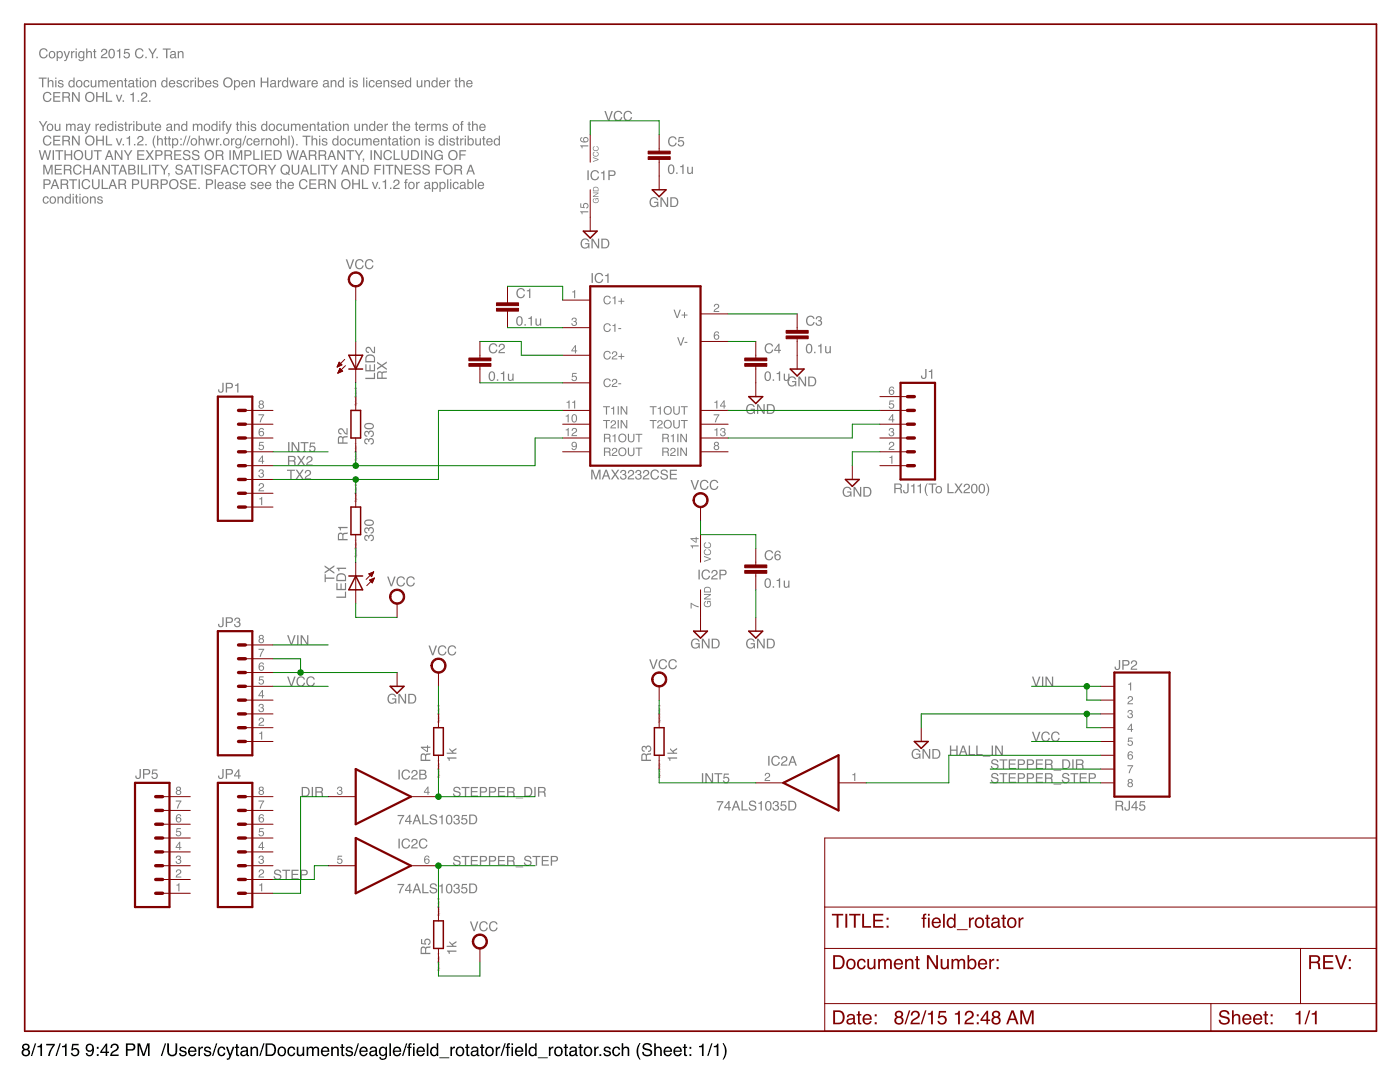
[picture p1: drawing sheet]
<svg xmlns="http://www.w3.org/2000/svg" width="279mm" height="216mm" viewBox="0 0 279 216" stroke-linecap="round" stroke-linejoin="round" font-family="sans-serif">
<path d="M4.7 208.9a.45 .45 0 0 0 .9 0 .45 .45 0 0 0-.9 0zM4.7 210a.51 .51 0 0 0 1 0 .51 .51 0 0 0-1 0zM4.6 208.4a.7 .7 0 0 1 1-.1 .7 .7 0 0 1 0 1.1 .77 .77 0 0 1 .1 1.1 .77 .77 0 0 1-1.1 0 .77 .77 0 0 1 .1-1.1l-.3-.5zM7 208.2h.2l-.8 2.5h-.2zM7.5 208.7l.4-.1 .2-.3h.3v2.4h-.3v-1.7h-.6zM9.2 208.3h1.8v.3l-.8 1.2-.3 .9h-.3l.2-.7 .8-1.4h-1.4zM11.9 208.2h.2l-.8 2.5h-.2zM12.4 208.7l.5-.1 .2-.3h.2v2.4h-.3v-1.7h-.6zM14.4 208.3h1.3v.3h-1.1l-.1 .7a.85 .85 0 0 1 1.3 .4 .85 .85 0 0 1-.6 1.1 .85 .85 0 0 1-1.1-.7h.4a.55 .55 0 0 0 .8 .3 .55 .55 0 0 0 0-.9 .55 .55 0 0 0-.8 .1h-.3zM17.3 208.5a.89 .89 0 0 1 1.1-.1 .89 .89 0 0 1 .4 1 1.04 1.04 0 0 1-1.3 1.3l-.4-.6h.3a.49 .49 0 0 0 .6 .4 .49 .49 0 0 0 .4-.6l.1-.3a.8 .8 0 0 1-1.2 .1 .8 .8 0 0 1 0-1.2zM17.4 209.1a.55 .55 0 0 0 1.1 0 .55 .55 0 0 0-1.1 0zM19.3 208.9h.4v.4h-.4zM19.3 210.3h.4v.4h-.4zM21.1 208.7l-.8 1.1h.8zM21.1 208.2h.3v1.6h.4v.3h-.4v.6h-.3v-.6h-1.1v-.3zM22.3 208.4a.81 .81 0 0 1 1.3 .2 .81 .81 0 0 1-.5 1.2l-.5 .3-.3 .3h1.4v.3h-1.7a1.39 1.39 0 0 1 1.1-1.3 .5 .5 0 0 0 .2-.6 .5 .5 0 0 0-.6-.3 .5 .5 0 0 0-.3 .6h-.3zM25.1 208.2h1.2a.73 .73 0 0 1 .7 .7 .73 .73 0 0 1-.7 .7h-.8v1.1h-.4zM25.5 208.5v.9h.7a.45 .45 0 0 0 .5-.5 .45 .45 0 0 0-.5-.4zM27.4 208.2h.5l.8 2.1 .7-2.1h.5v2.5h-.4l.1-2.1-.8 2.1h-.3l-.7-2.1v2.1h-.4zM32.9 208.2h.3l-.8 2.5h-.3zM33.4 208.2h.3v1.5a.65 .65 0 0 0 .7 .8 .65 .65 0 0 0 .6-.8v-1.5h.4v1.4a1.01 1.01 0 0 1-1 1.2 1.01 1.01 0 0 1-1-1.2zM36 209a.74 .74 0 0 1 1.2 .4h-.3a.39 .39 0 0 0-.4-.3 .39 .39 0 0 0-.4 .3l.2 .2a.79 .79 0 0 1 .9 .7 .8 .8 0 0 1-.8 .5 .8 .8 0 0 1-.7-.7h.3a.45 .45 0 0 0 .5 .4 .45 .45 0 0 0 .4-.4v-.1a.93 .93 0 0 1-1.1-.8zM37.8 209.1a.85 .85 0 0 1 1-.2 .85 .85 0 0 1 .4 1h-1.3a.53 .53 0 0 0 .3 .6 .53 .53 0 0 0 .7-.4h.3a.9 .9 0 0 1-1.3 .6 .9 .9 0 0 1-.3-1.4zM38 209.2l-.1 .4h1l-.1-.3-.2-.2zM39.6 208.9h.3v.3l.3-.3 .3-.1v.4a.5 .5 0 0 0-.6 .5v1h-.3zM40.9 209a.74 .74 0 0 1 1.2 .4h-.3a.39 .39 0 0 0-.4-.3 .39 .39 0 0 0-.4 .3l.2 .2a.79 .79 0 0 1 1 .7 .8 .8 0 0 1-.9 .5 .8 .8 0 0 1-.6-.7h.3a.45 .45 0 0 0 .4 .4 .45 .45 0 0 0 .4-.4v-.1a.93 .93 0 0 1-1.1-.8zM43.1 208.2h.3l-.8 2.5h-.3zM43.6 209.1a.76 .76 0 0 1 .8-.3 .76 .76 0 0 1 .6 .7h-.3a.51 .51 0 0 0-.7-.4 .51 .51 0 0 0-.3 .7 .49 .49 0 0 0 .4 .7 .49 .49 0 0 0 .6-.4h.3a.83 .83 0 0 1-1.1 .6 .83 .83 0 0 1-.5-1.2zM45.1 208.9h.3l.5 1.5 .5-1.5h.4l-.8 2a.61 .61 0 0 1-.7 .5v-.2h.3l.2-.4zM47.1 208.3h.3v.6h.3v.2h-.3v1.2l.3 .2v.2a.44 .44 0 0 1-.6-.4v-1.2h-.2v-.2h.2zM48.3 210.1a.44 .44 0 0 0 .6 .4 .44 .44 0 0 0 .2-.7zM48.1 209.1a.8 .8 0 0 1 1.4 .2v1.1l.2 .1v.2h-.4l-.1-.2a.63 .63 0 0 1-.9 .3 .63 .63 0 0 1-.2-1l1.1-.3a.42 .42 0 0 0-.4-.4 .42 .42 0 0 0-.5 .3h-.3zM50 208.9h.3v.2a.66 .66 0 0 1 .8-.2 .66 .66 0 0 1 .4 .6v1.2h-.3v-1.2a.46 .46 0 0 0-.6-.4 .46 .46 0 0 0-.3 .6v1h-.3zM52.5 208.2h.3l-.8 2.5h-.3zM53.3 208.5v1.9h.7a.99 .99 0 0 0 .8-1 .99 .99 0 0 0-.8-.9zM53 208.2h1a1.29 1.29 0 0 1 1.1 1.2 1.29 1.29 0 0 1-1.1 1.3h-1zM55.9 209.2a.7 .7 0 0 0-.2 .9 .7 .7 0 0 0 .9 .3 .7 .7 0 0 0 .2-.9 .7 .7 0 0 0-.9-.3zM55.6 209.1a.94 .94 0 0 1 1.5 .6 .94 .94 0 0 1-1.3 1l-.4-.6v-.6zM57.6 209.1a.76 .76 0 0 1 .8-.3 .76 .76 0 0 1 .5 .7h-.3a.51 .51 0 0 0-.7-.4 .51 .51 0 0 0-.2 .7 .49 .49 0 0 0 .3 .7 .49 .49 0 0 0 .6-.4h.3a.83 .83 0 0 1-1.1 .6 .83 .83 0 0 1-.4-1.2zM59.2 208.9h.3v1.2a.42 .42 0 0 0 .5 .4 .42 .42 0 0 0 .4-.5v-1.1h.3v1.8h-.3v-.3a.64 .64 0 0 1-.7 .3 .64 .64 0 0 1-.5-.6zM61.2 208.9h.3v.2a.6 .6 0 0 1 1 0 .62 .62 0 0 1 .8-.2 .62 .62 0 0 1 .4 .6v1.2h-.3v-1.3a.4 .4 0 0 0-.5-.3 .4 .4 0 0 0-.3 .5v1.1h-.3v-1.2a.42 .42 0 0 0-.6-.4 .42 .42 0 0 0-.2 .6v1h-.3zM64.3 209.1a.85 .85 0 0 1 1-.2 .85 .85 0 0 1 .4 1h-1.3a.53 .53 0 0 0 .4 .6 .53 .53 0 0 0 .6-.4h.3a.9 .9 0 0 1-1.3 .6 .9 .9 0 0 1-.3-1.4zM64.5 209.2l-.1 .4h1l-.1-.3-.2-.2zM66.1 208.9h.3v.2a.66 .66 0 0 1 .8-.2 .66 .66 0 0 1 .4 .6v1.2h-.3v-1.2a.46 .46 0 0 0-.6-.4 .46 .46 0 0 0-.3 .6v1h-.3zM68.1 208.3h.3v.6h.3v.2h-.3v1.2l.3 .2v.2a.44 .44 0 0 1-.6-.4v-1.2h-.2v-.2h.2zM69.2 209a.74 .74 0 0 1 1.2 .4h-.3a.39 .39 0 0 0-.4-.3 .39 .39 0 0 0-.4 .3l.2 .2a.79 .79 0 0 1 .9 .7 .8 .8 0 0 1-.8 .5 .8 .8 0 0 1-.7-.7h.3a.45 .45 0 0 0 .5 .4 .45 .45 0 0 0 .4-.4v-.1a.93 .93 0 0 1-1.1-.8zM71.4 208.2h.3l-.8 2.5h-.3zM71.9 209.1a.85 .85 0 0 1 1.1-.2 .85 .85 0 0 1 .4 1h-1.4a.53 .53 0 0 0 .4 .6 .53 .53 0 0 0 .7-.4h.3a.9 .9 0 0 1-1.3 .6 .9 .9 0 0 1-.3-1.4zM72.2 209.2l-.2 .4h1.1l-.1-.3-.3-.2zM74 210.1a.44 .44 0 0 0 .6 .4 .44 .44 0 0 0 .3-.7zM73.9 209.1a.8 .8 0 0 1 1.3 .2v1.1l.2 .1v.2h-.3l-.2-.2a.63 .63 0 0 1-.9 .3 .63 .63 0 0 1-.2-1l1.1-.3a.42 .42 0 0 0-.4-.4 .42 .42 0 0 0-.4 .3h-.3zM75.8 209.1l.6-.3 .5 .3v-.2h.3v1.7a.81 .81 0 0 1-.6 .9 .81 .81 0 0 1-.9-.6h.3a.53 .53 0 0 0 .7 .3 .53 .53 0 0 0 .2-.7 .8 .8 0 0 1-1 .1 .8 .8 0 0 1-.3-1.1zM76.1 209.2a.65 .65 0 0 0-.2 .9 .65 .65 0 0 0 .9 .2 .64 .64 0 0 0 .1-.8 .64 .64 0 0 0-.8-.3zM77.7 208.2h.3v2.5h-.3zM78.6 209.1a.85 .85 0 0 1 1.1-.2 .85 .85 0 0 1 .4 1h-1.4a.53 .53 0 0 0 .4 .6 .53 .53 0 0 0 .6-.4h.3a.9 .9 0 0 1-1.2 .6 .9 .9 0 0 1-.3-1.4zM78.9 209.2l-.2 .4h1.1l-.1-.3-.3-.2zM81 208.2h.3l-.8 2.5h-.3zM81.6 208.3l.5-.2v.3h-.2l-.1 .2v.3h.3v.2h-.3v1.6h-.3v-1.6h-.2v-.2h.2zM82.4 208.2h.3v.3h-.3zM82.4 208.9h.3v1.8h-.3zM83.3 209.1a.85 .85 0 0 1 1.1-.2 .85 .85 0 0 1 .4 1h-1.4a.53 .53 0 0 0 .4 .6 .53 .53 0 0 0 .7-.4h.3a.9 .9 0 0 1-1.3 .6 .9 .9 0 0 1-.3-1.4zM83.6 209.2l-.2 .4h1.1l-.1-.3-.3-.2zM85.2 208.2h.3v2.5h-.3zM86.3 209.3a.69 .69 0 0 0-.1 .8 .69 .69 0 0 0 .7 .4 .73 .73 0 0 0 .3-.8 .73 .73 0 0 0-.7-.6zM86.2 209l.6-.1 .4 .2v-.9h.3v2.5h-.3v-.2a.8 .8 0 0 1-1.1 .1 .8 .8 0 0 1-.3-1zM87.7 211h2v.2h-2zM89.9 208.9h.3v.3l.3-.3 .3-.1v.4a.5 .5 0 0 0-.6 .5v1h-.3zM91.5 209.2a.7 .7 0 0 0-.2 .9 .7 .7 0 0 0 .8 .3 .7 .7 0 0 0 .2-.9 .7 .7 0 0 0-.8-.3zM91.2 209.1a.94 .94 0 0 1 1.5 .6 .94 .94 0 0 1-1.4 1l-.3-.6v-.6zM93.1 208.3h.3v.6h.3v.2h-.3v1.2l.3 .2v.2a.44 .44 0 0 1-.6-.4v-1.2h-.3v-.2h.3zM94.3 210.1a.44 .44 0 0 0 .6 .4 .44 .44 0 0 0 .2-.7zM94.1 209.1a.8 .8 0 0 1 1.4 .2v1.1l.2 .1v.2h-.4l-.1-.2a.63 .63 0 0 1-.9 .3 .63 .63 0 0 1-.2-1l1-.3a.42 .42 0 0 0-.3-.4 .42 .42 0 0 0-.5 .3h-.3zM96 208.3h.4v.6h.2v.2h-.2v1.2l.2 .2v.2a.44 .44 0 0 1-.6-.4v-1.2h-.2v-.2h.2zM97.4 209.2a.7 .7 0 0 0-.3 .9 .7 .7 0 0 0 .9 .3 .7 .7 0 0 0 .2-.9 .7 .7 0 0 0-.8-.3zM97.1 209.1a.94 .94 0 0 1 1.5 .6 .94 .94 0 0 1-1.4 1l-.3-.6v-.6zM98.9 208.9h.3v.3l.4-.3 .2-.1v.4a.5 .5 0 0 0-.6 .5v1h-.3zM100.7 208.2h.2l-.8 2.5h-.2zM101.2 208.3l.6-.2v.3h-.2l-.1 .2v.3h.3v.2h-.3v1.6h-.3v-1.6h-.3v-.2h.3zM102.1 208.2h.3v.3h-.3zM102.1 208.9h.3v1.8h-.3zM103 209.1a.85 .85 0 0 1 1-.2 .85 .85 0 0 1 .4 1h-1.3a.53 .53 0 0 0 .4 .6 .53 .53 0 0 0 .6-.4h.3a.9 .9 0 0 1-1.3 .6 .9 .9 0 0 1-.2-1.4zM103.2 209.2l-.1 .4h1l-.1-.3-.2-.2zM104.8 208.2h.3v2.5h-.3zM105.9 209.3a.69 .69 0 0 0-.1 .8 .69 .69 0 0 0 .7 .4 .73 .73 0 0 0 .3-.8 .73 .73 0 0 0-.6-.6zM105.8 209l.7-.1 .3 .2v-.9h.3v2.5h-.3v-.2a.8 .8 0 0 1-1 .1 .8 .8 0 0 1-.3-1zM107.3 211h2v.2h-2zM109.5 208.9h.3v.3l.4-.3 .2-.1v.4a.5 .5 0 0 0-.5 .5v1h-.4zM111.1 209.2a.7 .7 0 0 0-.2 .9 .7 .7 0 0 0 .9 .3 .7 .7 0 0 0 .2-.9 .7 .7 0 0 0-.9-.3zM110.8 209.1a.94 .94 0 0 1 1.5 .6 .94 .94 0 0 1-1.3 1l-.4-.6v-.6zM112.7 208.3h.4v.6h.2v.2h-.2v1.2l.2 .2v.2a.44 .44 0 0 1-.6-.4v-1.2h-.2v-.2h.2zM113.9 210.1a.44 .44 0 0 0 .6 .4 .44 .44 0 0 0 .2-.7zM113.8 209.1a.8 .8 0 0 1 1.3 .2v1.1l.2 .1v.2h-.3l-.2-.2a.63 .63 0 0 1-.9 .3 .63 .63 0 0 1-.2-1l1.1-.3a.42 .42 0 0 0-.4-.4 .42 .42 0 0 0-.4 .3h-.3zM115.7 208.3h.3v.6h.3v.2h-.3v1.2l.3 .2v.2a.44 .44 0 0 1-.6-.4v-1.2h-.3v-.2h.3zM117 209.2a.7 .7 0 0 0-.2 .9 .7 .7 0 0 0 .9 .3 .7 .7 0 0 0 .2-.9 .7 .7 0 0 0-.9-.3zM116.7 209.1a.94 .94 0 0 1 1.5 .6 .94 .94 0 0 1-1.3 1l-.4-.6v-.6zM118.6 208.9h.3v.3l.3-.3 .3-.1v.4a.5 .5 0 0 0-.6 .5v1h-.3zM119.6 210.3h.4v.4h-.4zM120.7 209a.74 .74 0 0 1 1.2 .4h-.3a.39 .39 0 0 0-.4-.3 .39 .39 0 0 0-.4 .3l.2 .2a.79 .79 0 0 1 .9 .7 .8 .8 0 0 1-.8 .5 .8 .8 0 0 1-.7-.7h.3a.45 .45 0 0 0 .5 .4 .45 .45 0 0 0 .4-.4l-.1-.1a.93 .93 0 0 1-1-.8zM122.4 209.1a.76 .76 0 0 1 .8-.3 .76 .76 0 0 1 .6 .7h-.3a.51 .51 0 0 0-.7-.4 .51 .51 0 0 0-.3 .7 .49 .49 0 0 0 .4 .7 .49 .49 0 0 0 .6-.4h.3a.83 .83 0 0 1-1.1 .6 .83 .83 0 0 1-.5-1.2zM124.1 208.2h.3v.9a.65 .65 0 0 1 .7-.2 .65 .65 0 0 1 .5 .6v1.2h-.3v-1.2a.46 .46 0 0 0-.6-.4 .46 .46 0 0 0-.3 .6v1h-.3zM127.6 208.1h.2a3.1 3.1 0 0 0 0 3.3h-.2a2.6 2.6 0 0 1 0-3.3zM128.5 208.3a1 1 0 0 1 1.6 .6h-.3a.59 .59 0 0 0-.7-.5 .59 .59 0 0 0-.5 .6l.1 .1a2.08 2.08 0 0 1 1.4 .7 1.02 1.02 0 0 1-.7 1 1.02 1.02 0 0 1-1.1-.4l-.2-.5h.4a.71 .71 0 0 0 .6 .6 .71 .71 0 0 0 .7-.4l-.1-.3a2.06 2.06 0 0 1-1.4-.7v-.4zM130.6 208.2h.3v.9a.65 .65 0 0 1 .7-.2 .65 .65 0 0 1 .5 .6v1.2h-.4v-1.2a.46 .46 0 0 0-.5-.4 .46 .46 0 0 0-.3 .6v1h-.3zM132.7 209.1a.85 .85 0 0 1 1-.2 .85 .85 0 0 1 .4 1h-1.4a.53 .53 0 0 0 .4 .6 .53 .53 0 0 0 .7-.4h.3a.9 .9 0 0 1-1.3 .6 .9 .9 0 0 1-.3-1.4zM132.9 209.2l-.1 .4h1l-.1-.3-.2-.2zM134.6 209.1a.85 .85 0 0 1 1.1-.2 .85 .85 0 0 1 .4 1h-1.4a.53 .53 0 0 0 .4 .6 .53 .53 0 0 0 .6-.4h.3a.9 .9 0 0 1-1.2 .6 .9 .9 0 0 1-.3-1.4zM134.9 209.2l-.2 .4h1.1l-.1-.3-.3-.2zM136.5 208.3h.3v.6h.3v.2h-.3v1.2l.3 .2v.2a.44 .44 0 0 1-.6-.4v-1.2h-.2v-.2h.2zM137.6 208.9h.4v.4h-.4zM137.6 210.3h.4v.4h-.4zM139.5 208.7l.5-.1 .2-.3h.2v2.4h-.3v-1.7h-.6zM141.9 208.2h.3l-.8 2.5h-.3zM142.5 208.7l.4-.1 .2-.3h.3v2.4h-.4v-1.7h-.5zM144.2 208.1h.2l.3 .6a2.54 2.54 0 0 1-.3 2.7h-.2a3.1 3.1 0 0 0 0-3.3z" fill="#000"/>
<g fill="#800080">
<path d="M70.8 110.9h.1v.2l.1-.2a.16 .16 0 0 1 .2 .1 .16 .16 0 0 1-.1 .2v-.3l-.2 .3zM70.9 110.6a.11 .11 0 0 0 .2 0 .11 .11 0 0 0-.2 0zM70.9 110.5h.2l.2 .3h-.4zM70.9 110.4h.3zM70.9 110.1l.2 .2v-.2a.16 .16 0 0 1 .1 .2 .16 .16 0 0 1-.3 0 .16 .16 0 0 1 0-.2zM70.9 109.8l.2-.1v.2v-.2a.17 .17 0 0 1 .1 .3 .17 .17 0 0 1-.3 0 .17 .17 0 0 1 0-.2zM71 109.8v.2zM70.8 109.4a.23 .23 0 0 1 .4 0 .23 .23 0 0 1-.4 0zM70.8 109.4a.17 .17 0 0 0 .3 0 .17 .17 0 0 0-.3 0zM70.9 109l.3 .2h-.3zM70.9 108.9a.15 .15 0 0 0 .3 0 .15 .15 0 0 0-.3 0zM70.8 108.7h.4v.2l-.2 .1zM70.9 108.4h.2v.2v-.2a.17 .17 0 0 1 .1 .2 .17 .17 0 0 1-.3 .1 .17 .17 0 0 1 0-.3zM71 108.4v.2zM70.9 108.1l.3 .2h-.3zM70.8 107.7l.4 .1-.3 .1z"/>
<path d="M70.8 99.9l.1-.1v.3l.1-.2a.16 .16 0 0 1 .2 .1 .16 .16 0 0 1-.1 .2v-.3l-.2 .3zM70.9 99.6a.11 .11 0 0 0 .2 0 .11 .11 0 0 0-.2 0zM70.9 99.5h.2l.2 .3h-.4zM70.9 99.4h.3zM70.9 99.1l.2 .2v-.2a.16 .16 0 0 1 .1 .2 .16 .16 0 0 1-.3 0 .16 .16 0 0 1 0-.2zM70.9 98.8l.2-.1v.2v-.2a.17 .17 0 0 1 .1 .3 .17 .17 0 0 1-.3 0 .17 .17 0 0 1 0-.2zM71 98.8v.1zM70.8 98.4a.23 .23 0 0 1 .4 0 .23 .23 0 0 1-.4 0zM70.8 98.4a.17 .17 0 0 0 .3 0 .17 .17 0 0 0-.3 0zM70.9 98l.3 .2h-.3zM70.9 97.8a.15 .15 0 0 0 .3 0 .15 .15 0 0 0-.3 0zM70.8 97.7h.4v.2l-.2 .1zM70.9 97.4l.2-.1v.3v-.3a.17 .17 0 0 1 .1 .3 .17 .17 0 0 1-.3 0 .17 .17 0 0 1 0-.2zM71 97.4v.2zM70.9 97.1l.3 .2h-.3zM70.8 96.7l.4 .2v-.3v.3l-.3-.2-.1 .2z"/>
<path d="M70.8 91.6h.1v.3l.1-.3a.16 .16 0 0 1 .2 .1 .16 .16 0 0 1-.1 .2v-.3l-.2 .3zM70.9 91.4a.11 .11 0 0 0 .2 0 .11 .11 0 0 0-.2 0zM70.9 91.3l.2-.1 .2 .3h-.4zM70.9 91.1l.3 .1zM70.9 90.8l.2 .2v-.2a.16 .16 0 0 1 .1 .2 .16 .16 0 0 1-.3 0 .16 .16 0 0 1 0-.2zM70.9 90.5l.2-.1v.3v-.2a.17 .17 0 0 1 .1 .2 .17 .17 0 0 1-.3 .1 .17 .17 0 0 1 0-.3zM71 90.5v.2zM70.8 90.2a.23 .23 0 0 1 .4 0 .23 .23 0 0 1-.4 0zM70.8 90.2a.17 .17 0 0 0 .3 0 .17 .17 0 0 0-.3 0zM70.9 89.7l.3 .2h-.3zM70.9 89.6a.15 .15 0 0 0 .3 0 .15 .15 0 0 0-.3 0zM70.8 89.4h.4v.2l-.2 .1zM70.9 89.1h.2v.2v-.2a.17 .17 0 0 1 .1 .2 .17 .17 0 0 1-.3 .1 .17 .17 0 0 1 0-.3zM71 89.2v.1zM70.9 88.9l.3 .1h-.3zM70.8 88.5h.4l-.3 .1z"/>
<path d="M70.8 80.6h.1v.2l.1-.2a.16 .16 0 0 1 .2 .1 .16 .16 0 0 1-.1 .2v-.3l-.2 .3zM70.9 80.3a.11 .11 0 0 0 .2 0 .11 .11 0 0 0-.2 0zM70.9 80.3l.2-.1 .2 .3h-.4zM70.9 80.1l.3 .1zM70.9 79.8l.2 .2v-.2a.16 .16 0 0 1 .1 .2 .16 .16 0 0 1-.3 0 .16 .16 0 0 1 0-.2zM70.9 79.5l.2-.1v.3v-.3a.17 .17 0 0 1 .1 .3 .17 .17 0 0 1-.3 0 .17 .17 0 0 1 0-.2zM71 79.5v.2zM70.8 79.2a.23 .23 0 0 1 .4 0 .23 .23 0 0 1-.4 0zM70.8 79.2a.17 .17 0 0 0 .3 0 .17 .17 0 0 0-.3 0zM70.9 78.7l.3 .2h-.3zM70.9 78.6a.15 .15 0 0 0 .3 0 .15 .15 0 0 0-.3 0zM70.8 78.4h.4v.2l-.2 .1zM70.9 78.1h.2v.2v-.2a.17 .17 0 0 1 .1 .2 .17 .17 0 0 1-.3 .1 .17 .17 0 0 1 0-.3zM71 78.1v.2zM70.9 77.9l.3 .1h-.3zM70.8 77.4l.4 .2v-.2v.3l-.3-.3-.1 .2z"/>
<path d="M131.3 154.9h.2l-.1 .3 .2-.3a.16 .16 0 0 1 .2 .1 .16 .16 0 0 1-.2 .2l.1-.2-.2 .2zM131.5 154.7a.11 .11 0 0 0 .2 0 .11 .11 0 0 0-.2 0zM131.5 154.6h.2l.2 .2h-.5zM131.4 154.4l.4 .1zM131.5 154.1l.1 .2 .1-.2a.16 .16 0 0 1 0 .2 .16 .16 0 0 1-.2 0 .16 .16 0 0 1 0-.2zM131.5 153.8h.1l.1 .2v-.2a.17 .17 0 0 1 0 .2 .17 .17 0 0 1-.2 .1 .17 .17 0 0 1 0-.3zM131.5 153.8l.1 .2zM131.3 153.5a.25 .25 0 0 1 .5 0 .25 .25 0 0 1-.5 0zM131.4 153.5a.17 .17 0 0 0 .3 0 .17 .17 0 0 0-.3 0zM131.4 153.1l.4 .1h-.4zM131.5 152.9a.11 .11 0 0 0 .2 0 .11 .11 0 0 0-.2 0zM131.3 152.7h.5v.2l-.3 .1zM131.5 152.4h.1l.1 .2v-.2a.17 .17 0 0 1 0 .2 .17 .17 0 0 1-.2 .1 .17 .17 0 0 1 0-.3zM131.5 152.5l.1 .1zM131.4 152.2l.4 .1h-.4zM131.3 151.8h.5l-.4 .1z"/>
<path d="M131.3 143.9h.2l-.1 .3 .2-.3a.16 .16 0 0 1 .2 .1 .16 .16 0 0 1-.2 .2l.1-.3-.2 .3zM131.5 143.7a.11 .11 0 0 0 .2 0 .11 .11 0 0 0-.2 0zM131.5 143.6l.2-.1 .2 .3h-.5zM131.4 143.4l.4 .1zM131.5 143.1l.1 .2 .1-.2a.16 .16 0 0 1 0 .2 .16 .16 0 0 1-.2 0 .16 .16 0 0 1 0-.2zM131.5 142.8l.1-.1 .1 .3v-.2a.17 .17 0 0 1 0 .2 .17 .17 0 0 1-.2 0 .17 .17 0 0 1 0-.2zM131.5 142.8l.1 .2zM131.3 142.5a.25 .25 0 0 1 .5 0 .25 .25 0 0 1-.5 0zM131.4 142.5a.17 .17 0 0 0 .3 0 .17 .17 0 0 0-.3 0zM131.4 142l.4 .2h-.4zM131.5 141.9a.11 .11 0 0 0 .2 0 .11 .11 0 0 0-.2 0zM131.3 141.7h.5v.2l-.3 .1zM131.5 141.4h.1l.1 .2v-.2a.17 .17 0 0 1 0 .2 .17 .17 0 0 1-.2 .1 .17 .17 0 0 1 0-.3zM131.5 141.5l.1 .1zM131.4 141.2l.4 .1h-.4zM131.4 140.7l.3 .2 .1-.2v.3l-.3-.3-.1 .2z"/>
<path d="M87.3 154.9h.1v.3l.1-.3a.16 .16 0 0 1 .2 .1 .16 .16 0 0 1-.1 .2l.1-.2-.3 .2zM87.5 154.7a.11 .11 0 0 0 .2 0 .11 .11 0 0 0-.2 0zM87.4 154.6h.2l.3 .2h-.5zM87.4 154.4l.3 .1zM87.4 154.1l.2 .2 .1-.2a.16 .16 0 0 1 0 .2 .16 .16 0 0 1-.2 0 .16 .16 0 0 1-.1-.2zM87.4 153.8h.2v.2v-.2a.17 .17 0 0 1 .1 .2 .17 .17 0 0 1-.2 .1 .17 .17 0 0 1-.1-.3zM87.5 153.8v.2zM87.3 153.5a.23 .23 0 0 1 .4 0 .23 .23 0 0 1-.4 0zM87.3 153.5a.2 .2 0 0 0 .4 0 .2 .2 0 0 0-.4 0zM87.4 153.1l.3 .1h-.3zM87.4 152.9a.15 .15 0 0 0 .3 0 .15 .15 0 0 0-.3 0zM87.3 152.7h.4v.2l-.2 .1zM87.4 152.4h.2v.2v-.2a.17 .17 0 0 1 .1 .2 .17 .17 0 0 1-.2 .1 .17 .17 0 0 1-.1-.3zM87.5 152.5v.1zM87.4 152.2l.3 .1h-.3zM87.3 151.8h.4l-.3 .1z"/>
<path d="M87.3 143.9h.1v.3l.1-.3a.16 .16 0 0 1 .2 .1 .16 .16 0 0 1-.1 .2l.1-.3-.3 .3zM87.5 143.7a.11 .11 0 0 0 .2 0 .11 .11 0 0 0-.2 0zM87.4 143.6l.2-.1 .3 .3h-.5zM87.4 143.4l.3 .1zM87.4 143.1l.2 .2 .1-.2a.16 .16 0 0 1 0 .2 .16 .16 0 0 1-.2 0 .16 .16 0 0 1-.1-.2zM87.4 142.8l.2-.1v.3v-.2a.17 .17 0 0 1 .1 .2 .17 .17 0 0 1-.2 0 .17 .17 0 0 1-.1-.2zM87.5 142.8v.2zM87.3 142.5a.23 .23 0 0 1 .4 0 .23 .23 0 0 1-.4 0zM87.3 142.5a.2 .2 0 0 0 .4 0 .2 .2 0 0 0-.4 0zM87.4 142l.3 .2h-.3zM87.4 141.9a.15 .15 0 0 0 .3 0 .15 .15 0 0 0-.3 0zM87.3 141.7h.4v.2l-.2 .1zM87.4 141.4h.2v.2v-.2a.17 .17 0 0 1 .1 .2 .17 .17 0 0 1-.2 .1 .17 .17 0 0 1-.1-.3zM87.5 141.5v.1zM87.4 141.2l.3 .1h-.3zM87.3 140.7l.4 .2v-.2v.3l-.3-.3v.2z"/>
<path d="M87.3 193.5l.1-.1v.3l.1-.2a.16 .16 0 0 1 .2 .1 .16 .16 0 0 1-.1 .2l.1-.3-.3 .3zM87.5 193.2a.11 .11 0 0 0 .2 0 .11 .11 0 0 0-.2 0zM87.4 193.1h.2l.3 .3h-.5zM87.4 193h.3zM87.4 192.7l.2 .1 .1-.2a.16 .16 0 0 1 0 .3 .16 .16 0 0 1-.2 0 .16 .16 0 0 1-.1-.2zM87.4 192.3h.2v.2v-.2a.17 .17 0 0 1 .1 .2 .17 .17 0 0 1-.2 .1 .17 .17 0 0 1-.1-.3zM87.5 192.4v.1zM87.3 192a.23 .23 0 0 1 .4 0 .23 .23 0 0 1-.4 0zM87.3 192a.2 .2 0 0 0 .4 0 .2 .2 0 0 0-.4 0zM87.4 191.6l.3 .1h-.3zM87.4 191.4a.15 .15 0 0 0 .3 0 .15 .15 0 0 0-.3 0zM87.3 191.3h.4v.2l-.2 .1zM87.4 191l.2-.1v.3v-.3a.17 .17 0 0 1 .1 .3 .17 .17 0 0 1-.2 0 .17 .17 0 0 1-.1-.2zM87.5 191v.2zM87.4 190.7l.3 .2h-.3zM87.3 190.3l.4 .1-.3 .1z"/>
<path d="M87.3 182.5l.1-.1v.3l.1-.3a.16 .16 0 0 1 .2 .2 .16 .16 0 0 1-.1 .2l.1-.3-.3 .2zM87.5 182.2a.11 .11 0 0 0 .2 0 .11 .11 0 0 0-.2 0zM87.4 182.1h.2l.3 .2h-.5zM87.4 181.9l.3 .1zM87.4 181.7l.2 .1 .1-.2a.16 .16 0 0 1 0 .2 .16 .16 0 0 1-.2 .1 .16 .16 0 0 1-.1-.2zM87.4 181.3h.2v.2v-.2a.17 .17 0 0 1 .1 .2 .17 .17 0 0 1-.2 .1 .17 .17 0 0 1-.1-.3zM87.5 181.4v.1zM87.3 181a.23 .23 0 0 1 .4 0 .23 .23 0 0 1-.4 0zM87.3 181a.2 .2 0 0 0 .4 0 .2 .2 0 0 0-.4 0zM87.4 180.6l.3 .1h-.3zM87.4 180.4a.15 .15 0 0 0 .3 0 .15 .15 0 0 0-.3 0zM87.3 180.3h.4v.2h-.2zM87.4 180l.2-.1v.2v-.2a.17 .17 0 0 1 .1 .3 .17 .17 0 0 1-.2 0 .17 .17 0 0 1-.1-.2zM87.5 180v.1zM87.4 179.7l.3 .1h-.3zM87.3 179.2l.4 .2v-.2v.3l-.3-.2v.2z"/>
</g>
<g fill="#808080">
<path d="M114.2 58.2l.6-.3v1.6h-.2v-1.2h-.4z"/>
<path d="M114.2 63.5a.47 .47 0 0 1 .8-.1 .47 .47 0 0 1-.1 .7 .54 .54 0 0 1-.1 1 .54 .54 0 0 1-.8-.6h.2a.33 .33 0 0 0 .5 .4 .33 .33 0 0 0 0-.6h-.2v-.2a.27 .27 0 0 0 .4-.2 .27 .27 0 0 0-.3-.3l-.3 .1v.2h-.2z"/>
<path d="M114.2 74.4h.9v.2h-.7l-.1 .5a.56 .56 0 0 1 .8 .2 .56 .56 0 0 1-.4 .8 .56 .56 0 0 1-.7-.5h.3a.36 .36 0 0 0 .5 .2 .36 .36 0 0 0 0-.6 .36 .36 0 0 0-.5 .1h-.2z"/>
<path d="M142.6 60.7a.56 .56 0 0 1 .9 .3 .56 .56 0 0 1-.5 .7l-.4 .4h.9v.1h-1.1l.2-.5 .4-.2a.34 .34 0 0 0 .3-.4 .34 .34 0 0 0-.3-.3 .34 .34 0 0 0-.3 .4h-.2z"/>
<path d="M142.4 82.7h1.2l-.7 1.6h-.2v-.3l.6-1.1h-.9z"/>
<path d="M177.5 91.2l.6-.3v1.6h-.2v-1.1h-.4z"/>
<path d="M177.6 88.2a.56 .56 0 0 1 .9 .3 .56 .56 0 0 1-.6 .7l-.3 .4h.9v.2h-1.1l.2-.5 .4-.3a.34 .34 0 0 0 .3-.4 .34 .34 0 0 0-.4-.3 .34 .34 0 0 0-.3 .4h-.2z"/>
<path d="M177.6 85.5a.47 .47 0 0 1 .7-.1 .47 .47 0 0 1-.1 .8 .54 .54 0 0 1-.1 .9 .54 .54 0 0 1-.8-.6h.2a.33 .33 0 0 0 .5 .4 .33 .33 0 0 0 0-.6h-.2v-.2a.27 .27 0 0 0 .4-.2 .27 .27 0 0 0-.3-.3l-.3 .1v.2h-.2z"/>
<path d="M177.5 79.9h.9v.2h-.7l-.1 .5a.56 .56 0 0 1 .8 .2 .56 .56 0 0 1-.4 .8 .56 .56 0 0 1-.6-.5h.2a.36 .36 0 0 0 .5 .2 .36 .36 0 0 0 0-.6 .36 .36 0 0 0-.5 .1h-.2z"/>
<path d="M225.1 136.5l.6-.3v1.6h-.2v-1.2h-.4z"/>
<path d="M225.2 139a.56 .56 0 0 1 .9 .3 .56 .56 0 0 1-.6 .7l-.3 .3h.9v.2h-1.1l.2-.5 .4-.2a.34 .34 0 0 0 .3-.4 .34 .34 0 0 0-.4-.3 .34 .34 0 0 0-.3 .4h-.2z"/>
<path d="M225.2 141.8a.47 .47 0 0 1 .7-.1 .47 .47 0 0 1-.1 .7 .54 .54 0 0 1-.1 .9 .54 .54 0 0 1-.7-.5h.2a.33 .33 0 0 0 .5 .3 .33 .33 0 0 0 0-.6h-.3l.1-.1a.27 .27 0 0 0 .3-.2 .27 .27 0 0 0-.2-.4l-.3 .2-.1 .2h-.2z"/>
<path d="M225 152.7h1.1l-.6 1.6h-.3l.1-.3 .6-1.1h-.9z"/>
<path d="M225.2 147.2h.8v.2h-.7v.4a.56 .56 0 0 1 .8 .3 .56 .56 0 0 1-.4 .8 .56 .56 0 0 1-.7-.5h.2a.36 .36 0 0 0 .5 .1 .36 .36 0 0 0 .1-.5 .36 .36 0 0 0-.6 .1h-.1z"/>
<path d="M51.7 146.3l.6-.3v1.6h-.2v-1.2h-.4z"/>
<path d="M51.8 143.3a.56 .56 0 0 1 .9 .3 .56 .56 0 0 1-.6 .7l-.3 .3h.9v.2h-1.1l.2-.5 .4-.3a.34 .34 0 0 0 .3-.3 .34 .34 0 0 0-.4-.3 .34 .34 0 0 0-.3 .4h-.2z"/>
<path d="M51.8 140.5a.47 .47 0 0 1 .7 0 .47 .47 0 0 1-.1 .7 .54 .54 0 0 1-.1 .9 .54 .54 0 0 1-.7-.5h.2a.33 .33 0 0 0 .4 .3 .33 .33 0 0 0 .1-.6h-.3v-.2a.27 .27 0 0 0 .4-.2 .27 .27 0 0 0-.3-.3l-.2 .2-.1 .2h-.2z"/>
<path d="M51.8 135h.8v.2h-.7l-.1 .4a.56 .56 0 0 1 .8 .3 .56 .56 0 0 1-.3 .7 .56 .56 0 0 1-.7-.4h.2a.36 .36 0 0 0 .5 .1 .36 .36 0 0 0 .1-.5 .36 .36 0 0 0-.6 .1l-.2-.1z"/>
<path d="M51.6 129.5h1.1l-.6 1.6h-.3l.1-.4 .6-1h-.9z"/>
<path d="M51.7 99.5l.6-.3v1.6h-.2v-1.2h-.4z"/>
<path d="M51.8 96.5a.56 .56 0 0 1 .9 .3 .56 .56 0 0 1-.6 .7l-.3 .3h.9v.2h-1.1l.2-.5 .4-.2a.34 .34 0 0 0 .3-.4 .34 .34 0 0 0-.4-.3 .34 .34 0 0 0-.3 .4h-.2z"/>
<path d="M51.8 93.7a.47 .47 0 0 1 .7 0 .47 .47 0 0 1-.1 .7 .54 .54 0 0 1-.1 .9 .54 .54 0 0 1-.7-.5h.2a.33 .33 0 0 0 .4 .3 .33 .33 0 0 0 .1-.6h-.3v-.2a.27 .27 0 0 0 .4-.1 .27 .27 0 0 0-.3-.4l-.2 .2-.1 .2h-.2z"/>
<path d="M51.8 88.2h.8v.2h-.7l-.1 .4a.56 .56 0 0 1 .8 .3 .56 .56 0 0 1-.3 .7 .56 .56 0 0 1-.7-.4h.2a.36 .36 0 0 0 .5 .1 .36 .36 0 0 0 .1-.5 .36 .36 0 0 0-.6 .1l-.2-.1z"/>
<path d="M51.6 82.7h1.1l-.6 1.6h-.3l.1-.3 .6-1.1h-.9z"/>
<path d="M170.1 154.5l.6-.3v1.6h-.2v-1.1h-.4z"/>
<path d="M152.8 154.3a.56 .56 0 0 1 .9 .3 .56 .56 0 0 1-.6 .7l-.3 .3h.9v.2h-1.1l.2-.5 .4-.2a.34 .34 0 0 0 .3-.4 .34 .34 0 0 0-.4-.3 .34 .34 0 0 0-.3 .4h-.2z"/>
<path d="M137.8 120.3l1.6 .7v.2l-.6-.2-.8-.5v.9h-.2z"/>
<path d="M67.4 157.1a.47 .47 0 0 1 .8-.1 .47 .47 0 0 1-.1 .7 .54 .54 0 0 1-.1 .9 .54 .54 0 0 1-.8-.5h.2a.33 .33 0 0 0 .5 .3 .33 .33 0 0 0 0-.6h-.2v-.1a.27 .27 0 0 0 .4-.2 .27 .27 0 0 0-.3-.4l-.3 .2v.2h-.2z"/>
<path d="M67.4 170.7h.9v.2h-.7l-.1 .5a.56 .56 0 0 1 .8 .3 .56 .56 0 0 1-.4 .7 .56 .56 0 0 1-.7-.5h.3a.36 .36 0 0 0 .5 .2 .36 .36 0 0 0 0-.6 .36 .36 0 0 0-.5 .1h-.2z"/>
<path d="M51.7 176.5l.6-.3v1.7h-.2v-1.2h-.4z"/>
<path d="M51.8 173.6a.56 .56 0 0 1 .9 .2 .56 .56 0 0 1-.6 .8l-.3 .3h.9v.2h-1.1l.2-.5 .4-.3a.34 .34 0 0 0 .3-.3 .34 .34 0 0 0-.4-.4 .34 .34 0 0 0-.3 .4h-.2z"/>
<path d="M51.8 170.8a.47 .47 0 0 1 .7 0 .47 .47 0 0 1-.1 .7 .54 .54 0 0 1-.1 .9 .54 .54 0 0 1-.7-.6h.2a.33 .33 0 0 0 .4 .4 .33 .33 0 0 0 .1-.6h-.3v-.2a.27 .27 0 0 0 .4-.2 .27 .27 0 0 0-.3-.3l-.2 .1-.1 .3h-.2z"/>
<path d="M51.8 165.2h.8v.2h-.7l-.1 .5a.56 .56 0 0 1 .8 .3 .56 .56 0 0 1-.3 .7 .56 .56 0 0 1-.7-.5h.2a.36 .36 0 0 0 .5 .2 .36 .36 0 0 0 .1-.6 .36 .36 0 0 0-.6 .1h-.2z"/>
<path d="M51.6 159.7h1.1l-.6 1.6h-.3l.1-.3 .6-1.1h-.9z"/>
<path d="M35.2 176.5l.6-.3v1.7h-.2v-1.2h-.4z"/>
<path d="M35.3 173.6a.56 .56 0 0 1 .9 .2 .56 .56 0 0 1-.6 .8l-.3 .3h.9v.2h-1.1l.2-.5 .4-.3a.34 .34 0 0 0 .3-.3 .34 .34 0 0 0-.4-.4 .34 .34 0 0 0-.3 .4h-.2z"/>
<path d="M35.3 170.8a.47 .47 0 0 1 .7 0 .47 .47 0 0 1-.1 .7 .54 .54 0 0 1-.1 .9 .54 .54 0 0 1-.8-.6h.3a.33 .33 0 0 0 .4 .4 .33 .33 0 0 0 0-.6h-.2v-.2a.27 .27 0 0 0 .4-.2 .27 .27 0 0 0-.3-.3l-.3 .1v.3h-.2z"/>
<path d="M35.2 165.2h.9v.2h-.7l-.1 .5a.56 .56 0 0 1 .8 .3 .56 .56 0 0 1-.3 .7 .56 .56 0 0 1-.7-.5h.2a.36 .36 0 0 0 .5 .2 .36 .36 0 0 0 .1-.6 .36 .36 0 0 0-.6 .1h-.2z"/>
<path d="M35.1 159.7h1.1l-.7 1.6h-.2l.1-.3 .6-1.1h-.9z"/>
<path d="M8 9.9a.84 .84 0 0 1 .9-.3 .84 .84 0 0 1 .6 .7h-.2a.66 .66 0 0 0-1-.4 .66 .66 0 0 0-.2 1 .59 .59 0 0 0 .6 .5 .59 .59 0 0 0 .6-.5h.2a.9 .9 0 0 1-1.1 .7 .9 .9 0 0 1-.6-1.2zM10.1 10.5a.49 .49 0 0 0-.1 .7 .49 .49 0 0 0 .7 .1 .49 .49 0 0 0 .1-.7 .49 .49 0 0 0-.7-.1zM9.9 10.4a.69 .69 0 0 1 1 .1 .69 .69 0 0 1-.1 .9 .69 .69 0 0 1-1-.1l-.1-.6zM11.7 10.5a.47 .47 0 0 0-.2 .7 .47 .47 0 0 0 .8 0 .48 .48 0 0 0 0-.6 .48 .48 0 0 0-.6-.1zM11.3 10.2h.2v.2a.63 .63 0 0 1 .9-.1 .63 .63 0 0 1 .1 .9 .55 .55 0 0 1-.4 .4 .55 .55 0 0 1-.6-.1v.7h-.2zM12.7 10.2h.3l.3 1.2 .4-1.2h.3l-.2 .6a1.96 1.96 0 0 1-.8 1.4h-.2v-.2h.2l.2-.3zM14.2 10.2h.2v.2l.5-.2v.2l-.4 .3-.1 .9h-.2zM15.1 10.2h.2v1.4h-.2zM15.1 9.7h.2v.2h-.2zM15.8 10.4l.4-.2 .4 .2v-.2h.2v1.3a.62 .62 0 0 1-.4 .7 .62 .62 0 0 1-.8-.4h.3a.37 .37 0 0 0 .4 .2 .37 .37 0 0 0 .3-.3v-.3a.65 .65 0 0 1-.9 0 .65 .65 0 0 1 0-.9zM16 10.5a.5 .5 0 0 0-.2 .6 .5 .5 0 0 0 .7 .2 .5 .5 0 0 0 .1-.6 .5 .5 0 0 0-.6-.2zM17.2 9.7h.2v.7a.5 .5 0 0 1 .6-.2 .5 .5 0 0 1 .3 .5v.9h-.2v-1l-.3-.2-.3 .2-.1 1h-.2zM18.7 9.8h.3v.4h.2v.2h-.2v.9l.2 .1v.2h-.3l-.1-.1-.1-1.1h-.1v-.2h.1zM20.4 9.8a.62 .62 0 0 1 1 .2 .62 .62 0 0 1-.5 .9l-.5 .5h1v.2h-1.3a1.31 1.31 0 0 1 1-1.1v-.1a.38 .38 0 0 0-.3-.5 .38 .38 0 0 0-.4 .5h-.2zM21.8 9.9a.68 .68 0 0 1 .9 0 .68 .68 0 0 1 .2 .8 .69 .69 0 0 1-.2 .8 .69 .69 0 0 1-.9-.1l-.2-.9zM22.1 10a.99 .99 0 0 0 .2 1.5 .92 .92 0 0 0 0-1.6zM23.3 10.1l.7-.4v1.9h-.2v-1.3h-.5zM24.9 9.8h.9v.2h-.8v.5a.65 .65 0 0 1 .9 .3 .65 .65 0 0 1-.5 .9 .65 .65 0 0 1-.8-.6h.3a.41 .41 0 0 0 .6 .2 .41 .41 0 0 0 .1-.6 .41 .41 0 0 0-.7 .1h-.2zM27.2 9.9a.84 .84 0 0 1 .8-.3 .84 .84 0 0 1 .6 .7h-.2a.66 .66 0 0 0-.9-.4 .66 .66 0 0 0-.3 1 .59 .59 0 0 0 .6 .5 .59 .59 0 0 0 .6-.5h.3a.9 .9 0 0 1-1.2 .7 .9 .9 0 0 1-.5-1.2zM29 11.3h.3v.3h-.3zM29.6 9.7h.3l.5 .9 .6-.9h.3l-.7 1.1v.8h-.3v-.8zM31.2 11.3h.3v.3h-.3zM32.5 9.7h1.6v.2h-.7v1.7h-.3v-1.7h-.6zM34.2 11.1l-.1 .1a.36 .36 0 0 0 .5 .2 .36 .36 0 0 0 .2-.5zM34.1 10.3l.4-.1a.45 .45 0 0 1 .6 .4v.8h.1v.2h-.2l-.1-.2a.47 .47 0 0 1-.9 .2 .47 .47 0 0 1 .3-.8l.5-.1a.32 .32 0 0 0-.3-.4 .32 .32 0 0 0-.3 .3h-.2zM35.5 10.2h.2v.2a.5 .5 0 0 1 .6-.2 .5 .5 0 0 1 .3 .5v.9h-.2v-.9a.35 .35 0 0 0-.4-.3 .35 .35 0 0 0-.3 .5v.7h-.2z"/>
<path d="M7.7 15.5h1.6v.2h-.6v1.7h-.3v-1.7h-.7zM9.5 15.5h.3v.7a.5 .5 0 0 1 .5-.2 .5 .5 0 0 1 .4 .5v.9h-.3v-1l-.3-.2-.3 .2v1h-.3zM11 16h.3v1.4h-.3zM11 15.5h.3v.2h-.3zM11.7 16.1l.4-.1h.4l.2 .4h-.3a.3 .3 0 0 0-.3-.2 .3 .3 0 0 0-.3 .2l.1 .1a.67 .67 0 0 1 .8 .7 .62 .62 0 0 1-.7 .3 .62 .62 0 0 1-.5-.5h.3a.34 .34 0 0 0 .3 .3 .34 .34 0 0 0 .3-.3v-.1a.68 .68 0 0 1-.8-.7zM14 16.3a.49 .49 0 0 0-.1 .7 .49 .49 0 0 0 .7 .1l.1-.4-.1-.4-.3-.1zM13.9 16.1l.5-.1 .3 .2v-.7h.2v1.9h-.2v-.2a.65 .65 0 0 1-.9 .1 .65 .65 0 0 1-.1-.9zM15.5 16.3a.49 .49 0 0 0-.1 .7 .49 .49 0 0 0 .7 .1 .49 .49 0 0 0 .1-.7 .49 .49 0 0 0-.7-.1zM15.3 16.2a.69 .69 0 0 1 1 .1 .69 .69 0 0 1-.1 .9 .69 .69 0 0 1-1-.1v-.6zM16.8 16.2a.58 .58 0 0 1 .7-.2 .58 .58 0 0 1 .4 .5h-.3a.39 .39 0 0 0-.5-.3 .39 .39 0 0 0-.2 .5 .38 .38 0 0 0 .3 .5 .38 .38 0 0 0 .4-.3h.3a.64 .64 0 0 1-.9 .5 .64 .64 0 0 1-.3-.9zM18.1 16h.2v.9a.36 .36 0 0 0 .5 .3 .36 .36 0 0 0 .2-.5v-.7h.2v1.4h-.2v-.2a.49 .49 0 0 1-.5 .2 .49 .49 0 0 1-.4-.4zM19.6 16h.2v.2a.46 .46 0 0 1 .8 0 .47 .47 0 0 1 .6-.2 .47 .47 0 0 1 .3 .5v.9h-.2l-.1-1.1-.2-.1-.3 .2v1h-.3v-1.1l-.3-.1-.2 .2-.1 1h-.2zM22 16.2a.65 .65 0 0 1 .8-.2 .65 .65 0 0 1 .3 .8h-1.1a.4 .4 0 0 0 .3 .4 .4 .4 0 0 0 .5-.2h.3a.69 .69 0 0 1-1 .4 .69 .69 0 0 1-.2-1.1zM22.2 16.3l-.2 .3h.8l-.2-.4zM23.4 16h.2v.2a.5 .5 0 0 1 .6-.2 .5 .5 0 0 1 .3 .5v.9h-.2v-.9a.35 .35 0 0 0-.4-.3 .35 .35 0 0 0-.3 .5v.7h-.2zM24.9 15.6h.3v.4h.2v.2h-.2v.9l.2 .1v.2h-.3l-.2-.1v-1.1h-.2v-.2h.2zM25.8 16.9v.1a.36 .36 0 0 0 .5 .2 .36 .36 0 0 0 .2-.5zM25.8 16.1l.4-.1a.45 .45 0 0 1 .5 .4v.8h.2v.2h-.3l-.1-.2a.47 .47 0 0 1-.8 .2 .47 .47 0 0 1 .3-.8l.5-.1a.32 .32 0 0 0-.3-.4 .32 .32 0 0 0-.3 .3h-.3zM27.2 15.6h.2v.4h.2v.2h-.2v.9l.2 .1v.2h-.3l-.1-.1v-1.1h-.2v-.2h.2zM27.9 16h.2v1.4h-.2zM27.9 15.5h.2v.2h-.2zM28.7 16.3a.49 .49 0 0 0 0 .7 .49 .49 0 0 0 .7 .1 .49 .49 0 0 0 0-.7 .49 .49 0 0 0-.7-.1zM28.6 16.2a.69 .69 0 0 1 1 .1 .69 .69 0 0 1-.1 .9 .69 .69 0 0 1-1-.1l-.1-.6zM30 16h.2v.2a.5 .5 0 0 1 .6-.2 .5 .5 0 0 1 .4 .5v.9h-.3v-.9a.35 .35 0 0 0-.4-.3 .35 .35 0 0 0-.3 .5v.7h-.2zM32.5 16.3a.49 .49 0 0 0-.1 .7 .49 .49 0 0 0 .7 .1l.1-.4-.1-.4-.3-.1zM32.4 16.1l.5-.1 .3 .2v-.7h.2v1.9h-.2v-.2a.65 .65 0 0 1-.9 .1 .65 .65 0 0 1-.1-.9zM33.9 16.2a.65 .65 0 0 1 .8-.2 .65 .65 0 0 1 .3 .8h-1.1a.4 .4 0 0 0 .3 .4 .4 .4 0 0 0 .5-.2h.3a.69 .69 0 0 1-1 .4 .69 .69 0 0 1-.2-1.1zM34.1 16.3l-.2 .3h.8l-.2-.4zM35.4 16.1l.4-.1h.3l.2 .4h-.2a.3 .3 0 0 0-.3-.2 .3 .3 0 0 0-.3 .2l.1 .1a.67 .67 0 0 1 .7 .7 .62 .62 0 0 1-.6 .3 .62 .62 0 0 1-.5-.5h.2a.34 .34 0 0 0 .4 .3 .34 .34 0 0 0 .3-.3l-.1-.1a.68 .68 0 0 1-.7-.7zM36.7 16.2a.58 .58 0 0 1 .6-.2 .58 .58 0 0 1 .4 .5h-.2a.39 .39 0 0 0-.5-.3 .39 .39 0 0 0-.2 .5 .38 .38 0 0 0 .3 .5 .38 .38 0 0 0 .4-.3h.2a.64 .64 0 0 1-.8 .5 .64 .64 0 0 1-.4-.9zM38 16h.2v.2l.5-.2v.2l-.5 .3v.9h-.2zM38.9 16h.2v1.4h-.2zM38.9 15.5h.2v.2h-.2zM39.5 15.5h.2v.7a.65 .65 0 0 1 .9 0 .65 .65 0 0 1 0 .9 .54 .54 0 0 1-.4 .4 .54 .54 0 0 1-.5-.3v.2h-.2zM39.8 16.3a.49 .49 0 0 0-.1 .7 .49 .49 0 0 0 .7 .1 .49 .49 0 0 0 .1-.7 .49 .49 0 0 0-.7-.1zM41.1 16.2a.65 .65 0 0 1 .8-.2 .65 .65 0 0 1 .3 .8h-1a.4 .4 0 0 0 .3 .4 .4 .4 0 0 0 .5-.2h.2a.69 .69 0 0 1-1 .4 .69 .69 0 0 1-.2-1.1zM41.3 16.3l-.1 .3h.8l-.2-.4zM42.6 16.1l.4-.1h.3l.2 .4h-.2a.3 .3 0 0 0-.3-.2 .3 .3 0 0 0-.3 .2l.1 .1a.67 .67 0 0 1 .7 .7 .62 .62 0 0 1-.6 .3 .62 .62 0 0 1-.5-.5h.2a.34 .34 0 0 0 .4 .3 .34 .34 0 0 0 .3-.3v-.1a.68 .68 0 0 1-.8-.7zM44.5 16.5a1 1 0 0 1 2 0 1 1 0 0 1-2 0zM45 15.9a.76 .76 0 0 0-.1 1.1 .76 .76 0 0 0 1.1 0 .76 .76 0 0 0 .1-1.1 .76 .76 0 0 0-1.1 0zM47 16.3a.47 .47 0 0 0-.1 .7 .47 .47 0 0 0 .7 0 .48 .48 0 0 0 0-.6 .48 .48 0 0 0-.6-.1zM46.7 16h.2v.2a.63 .63 0 0 1 .9-.1 .63 .63 0 0 1 .1 .9 .55 .55 0 0 1-.4 .4 .55 .55 0 0 1-.6-.1v.7h-.2zM48.3 16.2a.65 .65 0 0 1 .8-.2 .65 .65 0 0 1 .3 .8h-1a.4 .4 0 0 0 .3 .4 .4 .4 0 0 0 .5-.2h.2a.69 .69 0 0 1-1 .4 .69 .69 0 0 1-.2-1.1zM48.5 16.3l-.1 .3h.8l-.2-.4zM49.7 16h.3v.2a.5 .5 0 0 1 .5-.2 .5 .5 0 0 1 .4 .5v.9h-.3v-.9a.35 .35 0 0 0-.4-.3 .35 .35 0 0 0-.2 .5v.7h-.3zM52 15.5h.3v.8h1v-.8h.3v1.9h-.3v-.9h-1v.9h-.3zM54.2 16.9l-.1 .1a.36 .36 0 0 0 .5 .2 .36 .36 0 0 0 .2-.5zM54.1 16.1l.4-.1a.45 .45 0 0 1 .6 .4v.8h.1v.2h-.3l-.1-.2a.47 .47 0 0 1-.8 .2 .47 .47 0 0 1 .3-.8l.5-.1a.32 .32 0 0 0-.3-.4 .32 .32 0 0 0-.3 .3h-.3zM55.5 16h.2v.2l.4-.2v.2l-.4 .3v.9h-.2zM56.6 16.3a.49 .49 0 0 0-.1 .7 .49 .49 0 0 0 .7 .1l.1-.4-.1-.4-.3-.1zM56.5 16.1l.5-.1 .3 .2v-.7h.2v1.9h-.2v-.2a.65 .65 0 0 1-.9 .1 .65 .65 0 0 1-.1-.9zM57.7 16h.3l.2 1.1 .3-1.1h.3l.3 1.1 .3-1.1h.2l-.4 1.4h-.3l-.3-1.1-.2 1.1h-.3zM60 16.9v.1a.36 .36 0 0 0 .5 .2 .36 .36 0 0 0 .1-.5zM60 16.1l.4-.1a.45 .45 0 0 1 .5 .4v.8h.2v.2h-.3l-.1-.2a.47 .47 0 0 1-.8 .2 .47 .47 0 0 1 .3-.8l.5-.1a.32 .32 0 0 0-.3-.4 .32 .32 0 0 0-.4 .3h-.2zM61.3 16h.3v.2l.4-.2v.2l-.4 .3v.9h-.3zM62.3 16.2a.65 .65 0 0 1 .8-.2 .65 .65 0 0 1 .3 .8h-1a.4 .4 0 0 0 .3 .4 .4 .4 0 0 0 .5-.2h.2a.69 .69 0 0 1-1 .4 .69 .69 0 0 1-.2-1.1zM62.5 16.3l-.1 .3h.8l-.2-.4zM64.7 16.9v.1a.36 .36 0 0 0 .5 .2 .36 .36 0 0 0 .1-.5zM64.7 16.1l.3-.1a.45 .45 0 0 1 .6 .4v.8h.2v.2h-.3l-.1-.2a.47 .47 0 0 1-.8 .2 .47 .47 0 0 1 .3-.8l.5-.1a.32 .32 0 0 0-.3-.4 .32 .32 0 0 0-.4 .3h-.2zM66 16h.2v.2a.5 .5 0 0 1 .6-.2 .5 .5 0 0 1 .3 .5v.9h-.2v-.9a.35 .35 0 0 0-.4-.3 .35 .35 0 0 0-.3 .5v.7h-.2zM67.8 16.3a.49 .49 0 0 0-.2 .7 .49 .49 0 0 0 .7 .1l.1-.4-.1-.4-.2-.1zM67.7 16.1l.5-.1 .2 .2v-.7h.3v1.9h-.3v-.2a.65 .65 0 0 1-.9 .1 .65 .65 0 0 1 0-.9zM69.8 16h.2v1.4h-.2zM69.8 15.5h.2v.2h-.2zM70.5 16.1l.3-.1h.4l.2 .4h-.2a.3 .3 0 0 0-.3-.2 .3 .3 0 0 0-.3 .2v.1a.67 .67 0 0 1 .8 .7 .62 .62 0 0 1-.6 .3 .62 .62 0 0 1-.5-.5h.2a.34 .34 0 0 0 .3 .3 .34 .34 0 0 0 .4-.3l-.1-.1a.68 .68 0 0 1-.8-.7zM72.5 15.5h.2v1.9h-.2zM73.1 16h.2v1.4h-.2zM73.1 15.5h.2v.2h-.2zM73.8 16.2a.58 .58 0 0 1 .6-.2 .58 .58 0 0 1 .4 .5h-.2a.39 .39 0 0 0-.6-.3 .39 .39 0 0 0-.2 .5 .38 .38 0 0 0 .3 .5 .38 .38 0 0 0 .5-.3h.2a.64 .64 0 0 1-.8 .5 .64 .64 0 0 1-.4-.9zM75.1 16.2a.65 .65 0 0 1 .8-.2 .65 .65 0 0 1 .3 .8h-1a.4 .4 0 0 0 .3 .4 .4 .4 0 0 0 .5-.2h.2a.69 .69 0 0 1-1 .4 .69 .69 0 0 1-.2-1.1zM75.3 16.3l-.1 .3h.8l-.2-.4zM76.5 16h.3v.2a.5 .5 0 0 1 .5-.2 .5 .5 0 0 1 .4 .5v.9h-.3v-.9a.35 .35 0 0 0-.4-.3 .35 .35 0 0 0-.2 .5v.7h-.3zM78.1 16.1l.4-.1h.4l.2 .4h-.3a.3 .3 0 0 0-.3-.2 .3 .3 0 0 0-.2 .2v.1a.67 .67 0 0 1 .8 .7 .62 .62 0 0 1-.7 .3 .62 .62 0 0 1-.5-.5h.3a.34 .34 0 0 0 .3 .3 .34 .34 0 0 0 .4-.3l-.1-.1a.68 .68 0 0 1-.8-.7zM79.5 16.2a.65 .65 0 0 1 .8-.2 .65 .65 0 0 1 .3 .8h-1a.4 .4 0 0 0 .3 .4 .4 .4 0 0 0 .5-.2h.2a.69 .69 0 0 1-1 .4 .69 .69 0 0 1-.2-1.1zM79.7 16.3l-.1 .3h.8l-.2-.4zM81.2 16.3a.49 .49 0 0 0-.2 .7 .49 .49 0 0 0 .7 .1l.1-.4-.1-.4-.2-.1zM81.1 16.1l.5-.1 .2 .2v-.7h.3v1.9h-.3v-.2a.65 .65 0 0 1-.9 .1 .65 .65 0 0 1 0-.9zM83.2 16h.2v.9a.36 .36 0 0 0 .5 .3 .36 .36 0 0 0 .2-.5v-.7h.2v1.4h-.2v-.2a.49 .49 0 0 1-.6 .2 .49 .49 0 0 1-.3-.4zM84.7 16h.2v.2a.5 .5 0 0 1 .6-.2 .5 .5 0 0 1 .3 .5v.9h-.2v-.9a.35 .35 0 0 0-.4-.3 .35 .35 0 0 0-.3 .5v.7h-.2zM86.4 16.3a.49 .49 0 0 0-.1 .7 .49 .49 0 0 0 .7 .1l.1-.4-.1-.4-.3-.1zM86.3 16.1l.5-.1 .3 .2v-.7h.2v1.9h-.2v-.2a.65 .65 0 0 1-.9 .1 .65 .65 0 0 1-.1-.9zM87.8 16.2a.65 .65 0 0 1 .8-.2 .65 .65 0 0 1 .3 .8h-1a.4 .4 0 0 0 .3 .4 .4 .4 0 0 0 .4-.2h.3a.69 .69 0 0 1-1 .4 .69 .69 0 0 1-.2-1.1zM88 16.3l-.1 .3h.7l-.1-.4zM89.2 16h.2v.2l.5-.2v.2l-.4 .3-.1 .9h-.2zM90.9 15.6h.2v.4h.3v.2h-.3v.9l.3 .1v.2h-.4l-.1-.1v-1.1h-.2v-.2h.2zM91.6 15.5h.2v.7a.5 .5 0 0 1 .6-.2 .5 .5 0 0 1 .3 .5v.9h-.2v-1l-.3-.2-.3 .2-.1 1h-.2zM93.2 16.2a.65 .65 0 0 1 .8-.2 .65 .65 0 0 1 .3 .8h-1a.4 .4 0 0 0 .3 .4 .4 .4 0 0 0 .5-.2h.2a.69 .69 0 0 1-1 .4 .69 .69 0 0 1-.2-1.1zM93.4 16.3l-.1 .3h.8l-.2-.4z"/>
<path d="M8.8 18.6a.84 .84 0 0 1 .8-.3 .84 .84 0 0 1 .7 .7h-.3a.66 .66 0 0 0-.9-.4 .66 .66 0 0 0-.3 1 .59 .59 0 0 0 .6 .5 .59 .59 0 0 0 .6-.5h.3a.9 .9 0 0 1-1.2 .7 .9 .9 0 0 1-.5-1.2zM10.6 18.4h1.4v.2h-1.1v.6h1.1v.2h-1.1v.7h1.2v.2h-1.5zM12.7 18.6v.7h.6a.34 .34 0 0 0 .4-.3 .34 .34 0 0 0-.4-.4zM12.4 18.4a1.67 1.67 0 0 1 1.5 .1l.1 .6-.3 .3 .2 .2 .2 .7h-.4l-.1-.7-.3-.1h-.6v.8h-.3zM14.4 18.4h.3l1 1.5v-1.5h.2v1.9h-.3l-1-1.6v1.6h-.2zM17 19.4a1 1 0 0 1 2 0 1 1 0 0 1-2 0zM17.4 18.8a.76 .76 0 0 0-.1 1.1 .76 .76 0 0 0 1.1 0 .76 .76 0 0 0 .1-1.1 .76 .76 0 0 0-1.1 0zM19.2 18.4h.3v.8h1v-.8h.2v1.9h-.2v-.9h-1v.9h-.3zM21.1 18.4h.3v1.7h1v.2h-1.3zM23.1 18.9h.3l.4 1.2 .4-1.2h.2l-.5 1.4h-.3zM24.5 20h.3v.3h-.3zM26 18.8l.7-.4v1.9h-.2v-1.3h-.5zM27.5 20h.3v.3h-.3zM28.4 18.5a.62 .62 0 0 1 .9 .2 .62 .62 0 0 1-.4 .9l-.5 .5h1v.2h-1.3a1.31 1.31 0 0 1 .9-1.1l.1-.1a.38 .38 0 0 0-.3-.5 .38 .38 0 0 0-.4 .5h-.3zM29.7 20h.3v.3h-.3z"/>
<path d="M7.7 24.2h.3l.6 .9 .6-.9h.3l-.8 1.1v.8h-.2v-.8zM9.7 25a.49 .49 0 0 0-.1 .7 .49 .49 0 0 0 .7 .1 .49 .49 0 0 0 .1-.7 .49 .49 0 0 0-.7-.1zM9.5 24.9a.69 .69 0 0 1 1 .1 .69 .69 0 0 1-.1 .9 .69 .69 0 0 1-1-.1l-.1-.6zM10.9 24.7h.3v.9a.36 .36 0 0 0 .4 .3 .36 .36 0 0 0 .2-.5v-.7h.3v1.4h-.3v-.2a.49 .49 0 0 1-.5 .2 .49 .49 0 0 1-.4-.4zM13.2 24.7h.2v.2a.46 .46 0 0 1 .8 0 .47 .47 0 0 1 .6-.2 .47 .47 0 0 1 .3 .5v.9h-.3v-1.1l-.2-.1-.3 .2v1h-.3v-1.1l-.4-.1-.2 .2v1h-.2zM15.7 25.6l-.1 .1a.36 .36 0 0 0 .5 .2 .36 .36 0 0 0 .2-.5zM15.6 24.8l.4-.1a.45 .45 0 0 1 .6 .4v.8h.1v.2h-.3l-.1-.2a.47 .47 0 0 1-.8 .2 .47 .47 0 0 1 .3-.8l.5-.1a.32 .32 0 0 0-.3-.4 .32 .32 0 0 0-.3 .3h-.3zM16.8 24.7h.3l.4 1.2 .3-1.2h.3l-.2 .6a1.96 1.96 0 0 1-.8 1.4h-.2v-.2h.3l.1-.3zM19.1 24.7h.2v.2l.5-.2v.2l-.5 .3v.9h-.2zM20.1 24.9a.65 .65 0 0 1 .8-.2 .65 .65 0 0 1 .3 .8h-1.1a.4 .4 0 0 0 .3 .4 .4 .4 0 0 0 .5-.2h.3a.69 .69 0 0 1-1 .4 .69 .69 0 0 1-.2-1.1zM20.3 25l-.2 .3h.8l-.2-.4zM21.7 25a.49 .49 0 0 0-.1 .7 .49 .49 0 0 0 .7 .1l.1-.4-.1-.4-.3-.1zM21.6 24.8l.5-.1 .3 .2v-.7h.2v1.9h-.2v-.2a.65 .65 0 0 1-.9 .1 .65 .65 0 0 1-.1-.9zM23 24.7h.2v1.4h-.2zM23 24.2h.2v.2h-.2zM23.7 24.8l.4-.1h.3l.2 .4h-.2a.3 .3 0 0 0-.3-.2 .3 .3 0 0 0-.3 .2l.1 .1a.67 .67 0 0 1 .7 .7 .62 .62 0 0 1-.6 .3 .62 .62 0 0 1-.5-.5h.2a.34 .34 0 0 0 .4 .3 .34 .34 0 0 0 .3-.3l-.1-.1a.68 .68 0 0 1-.7-.7zM25 24.3h.2v.4h.2v.2h-.2v.9l.2 .1v.2h-.3l-.1-.1v-1.1h-.2v-.2h.2zM25.7 24.7h.2v.2l.5-.2v.2l-.5 .3v.9h-.2zM26.6 24.7h.2v1.4h-.2zM26.6 24.2h.2v.2h-.2zM27.2 24.2h.2v.7a.65 .65 0 0 1 .9 0 .65 .65 0 0 1 0 .9 .54 .54 0 0 1-.4 .4 .54 .54 0 0 1-.5-.3v.2h-.2zM27.5 25a.49 .49 0 0 0-.1 .7 .49 .49 0 0 0 .7 .1 .49 .49 0 0 0 .1-.7 .49 .49 0 0 0-.7-.1zM28.7 24.7h.2v.9a.36 .36 0 0 0 .5 .3 .36 .36 0 0 0 .2-.5v-.7h.2v1.4h-.2v-.2a.49 .49 0 0 1-.5 .2 .49 .49 0 0 1-.4-.4zM30.2 24.3h.3v.4h.2v.2h-.2v.9l.2 .1v.2h-.3l-.1-.1-.1-1.1h-.1v-.2h.1zM31.1 24.9a.65 .65 0 0 1 .7-.2 .65 .65 0 0 1 .4 .8h-1.1a.4 .4 0 0 0 .3 .4 .4 .4 0 0 0 .5-.2h.2a.69 .69 0 0 1-.9 .4 .69 .69 0 0 1-.2-1.1zM31.3 25l-.2 .3h.8l-.2-.4zM33.4 25.6v.1a.36 .36 0 0 0 .5 .2 .36 .36 0 0 0 .1-.5zM33.4 24.8l.4-.1a.45 .45 0 0 1 .5 .4v.8h.2v.2h-.3l-.1-.2a.47 .47 0 0 1-.8 .2 .47 .47 0 0 1 .3-.8l.5-.1a.32 .32 0 0 0-.3-.4 .32 .32 0 0 0-.4 .3h-.2zM34.7 24.7h.2v.2a.5 .5 0 0 1 .6-.2 .5 .5 0 0 1 .4 .5v.9h-.3v-.9a.35 .35 0 0 0-.4-.3 .35 .35 0 0 0-.2 .5v.7h-.3zM36.5 25a.49 .49 0 0 0-.1 .7 .49 .49 0 0 0 .7 .1l.1-.4-.2-.4-.2-.1zM36.4 24.8l.5-.1 .2 .2v-.7h.3v1.9h-.2v-.2a.65 .65 0 0 1-.9 .1 .65 .65 0 0 1-.1-.9zM38.5 24.7h.2v.2a.46 .46 0 0 1 .8 0 .47 .47 0 0 1 .6-.2 .47 .47 0 0 1 .3 .5v.9h-.3v-1.1l-.2-.1-.3 .2v1h-.3v-1.1l-.4-.1-.2 .2v1h-.2zM41 25a.49 .49 0 0 0-.1 .7 .49 .49 0 0 0 .7 .1 .49 .49 0 0 0 .1-.7 .49 .49 0 0 0-.7-.1zM40.8 24.9a.69 .69 0 0 1 1 .1 .69 .69 0 0 1-.1 .9 .69 .69 0 0 1-1-.1v-.6zM42.5 25a.49 .49 0 0 0-.1 .7 .49 .49 0 0 0 .7 .1l.1-.4-.1-.4-.3-.1zM42.4 24.8l.5-.1 .3 .2v-.7h.2v1.9h-.2v-.2a.65 .65 0 0 1-.9 .1 .65 .65 0 0 1-.1-.9zM43.8 24.7h.2v1.4h-.2zM43.8 24.2h.2v.2h-.2zM44.5 24.3l.4-.1v.2l-.2 .1v.2h.2v.2h-.2v1.2h-.3v-1.2h-.2v-.2h.2zM45 24.7h.2l.4 1.2 .4-1.2h.3l-.3 .6a1.96 1.96 0 0 1-.8 1.4h-.1v-.2h.2l.2-.3zM47.3 24.3h.2v.4h.2v.2h-.2v.9l.2 .1v.2h-.3l-.1-.1v-1.1h-.2v-.2h.2zM48 24.2h.2v.7a.5 .5 0 0 1 .6-.2 .5 .5 0 0 1 .3 .5v.9h-.2v-1l-.3-.2-.4 .2v1h-.2zM49.5 24.7h.2v1.4h-.2zM49.5 24.2h.2v.2h-.2zM50.2 24.8l.4-.1h.3l.2 .4h-.2a.3 .3 0 0 0-.3-.2 .3 .3 0 0 0-.3 .2l.1 .1a.67 .67 0 0 1 .7 .7 .62 .62 0 0 1-.6 .3 .62 .62 0 0 1-.5-.5h.2a.34 .34 0 0 0 .4 .3 .34 .34 0 0 0 .3-.3l-.1-.1a.68 .68 0 0 1-.7-.7zM52.4 25a.49 .49 0 0 0-.1 .7 .49 .49 0 0 0 .7 .1l.1-.4-.1-.4-.3-.1zM52.4 24.8l.4-.1 .3 .2v-.7h.2v1.9h-.2v-.2a.65 .65 0 0 1-.9 .1 .65 .65 0 0 1 0-.9zM53.9 25a.49 .49 0 0 0 0 .7 .49 .49 0 0 0 .7 .1 .49 .49 0 0 0 0-.7 .49 .49 0 0 0-.7-.1zM53.8 24.9a.69 .69 0 0 1 1 .1 .69 .69 0 0 1-.1 .9 .69 .69 0 0 1-1-.1l-.1-.6zM55.3 24.9a.58 .58 0 0 1 .6-.2 .58 .58 0 0 1 .4 .5h-.2a.39 .39 0 0 0-.5-.3 .39 .39 0 0 0-.2 .5 .38 .38 0 0 0 .2 .5 .38 .38 0 0 0 .5-.3h.2a.64 .64 0 0 1-.8 .5 .64 .64 0 0 1-.4-.9zM56.5 24.7h.3v.9a.36 .36 0 0 0 .5 .3 .36 .36 0 0 0 .1-.5v-.7h.3v1.4h-.2v-.2a.49 .49 0 0 1-.6 .2 .49 .49 0 0 1-.4-.4zM58.1 24.7h.2v.2a.46 .46 0 0 1 .8 0 .47 .47 0 0 1 .5-.2 .47 .47 0 0 1 .4 .5v.9h-.3v-1.1l-.2-.1-.3 .2-.1 1h-.2v-1.1l-.4-.1-.2 .2v1h-.2zM60.4 24.9a.65 .65 0 0 1 .8-.2 .65 .65 0 0 1 .3 .8h-1a.4 .4 0 0 0 .3 .4 .4 .4 0 0 0 .5-.2h.2a.69 .69 0 0 1-1 .4 .69 .69 0 0 1-.2-1.1zM60.6 25l-.1 .3h.8l-.2-.4zM61.8 24.7h.2v.2a.5 .5 0 0 1 .6-.2 .5 .5 0 0 1 .4 .5v.9h-.3v-.9a.35 .35 0 0 0-.4-.3 .35 .35 0 0 0-.2 .5v.7h-.3zM63.4 24.3h.2v.4h.2v.2h-.2v.9l.2 .1v.2h-.3l-.1-.1v-1.1h-.2v-.2h.2zM64.3 25.6v.1a.36 .36 0 0 0 .5 .2 .36 .36 0 0 0 .1-.5zM64.3 24.8l.3-.1a.45 .45 0 0 1 .6 .4v.8h.2v.2h-.3l-.1-.2a.47 .47 0 0 1-.8 .2 .47 .47 0 0 1 .3-.8l.5-.1a.32 .32 0 0 0-.3-.4 .32 .32 0 0 0-.4 .3h-.2zM65.6 24.3h.3v.4h.2v.2h-.2v.9l.2 .1v.2h-.3l-.1-.1-.1-1.1h-.2v-.2h.2zM66.3 24.7h.3v1.4h-.3zM66.3 24.2h.3v.2h-.3zM67.2 25a.49 .49 0 0 0-.1 .7 .49 .49 0 0 0 .7 .1 .49 .49 0 0 0 .1-.7 .49 .49 0 0 0-.7-.1zM67 24.9a.69 .69 0 0 1 1 .1 .69 .69 0 0 1-.1 .9 .69 .69 0 0 1-1-.1v-.6zM68.5 24.7h.2v.2a.5 .5 0 0 1 .6-.2 .5 .5 0 0 1 .3 .5v.9h-.2v-.9a.35 .35 0 0 0-.5-.3 .35 .35 0 0 0-.2 .5v.7h-.2zM70.7 24.7h.2v.9a.36 .36 0 0 0 .5 .3 .36 .36 0 0 0 .2-.5v-.7h.2v1.4h-.2v-.2a.49 .49 0 0 1-.5 .2 .49 .49 0 0 1-.4-.4zM72.2 24.7h.2v.2a.5 .5 0 0 1 .6-.2 .5 .5 0 0 1 .4 .5v.9h-.3v-.9a.35 .35 0 0 0-.4-.3 .35 .35 0 0 0-.2 .5v.7h-.3zM74 25a.49 .49 0 0 0-.1 .7 .49 .49 0 0 0 .7 .1l.1-.4-.2-.4-.2-.1zM73.9 24.8l.5-.1 .3 .2v-.7h.2v1.9h-.2v-.2a.65 .65 0 0 1-.9 .1 .65 .65 0 0 1-.1-.9zM75.3 24.9a.65 .65 0 0 1 .8-.2 .65 .65 0 0 1 .3 .8h-1a.4 .4 0 0 0 .3 .4 .4 .4 0 0 0 .5-.2h.2a.69 .69 0 0 1-1 .4 .69 .69 0 0 1-.2-1.1zM75.5 25l-.1 .3h.8l-.2-.4zM76.7 24.7h.3v.2l.4-.2v.2l-.4 .3v.9h-.3zM78.4 24.3h.3v.4h.2v.2h-.2v.9l.2 .1v.2h-.3l-.1-.1-.1-1.1h-.2v-.2h.2zM79.1 24.2h.3v.7a.5 .5 0 0 1 .6-.2 .5 .5 0 0 1 .3 .5v.9h-.2l-.1-1-.2-.2-.4 .2v1h-.3zM80.8 24.9a.65 .65 0 0 1 .7-.2 .65 .65 0 0 1 .4 .8h-1.1a.4 .4 0 0 0 .3 .4 .4 .4 0 0 0 .5-.2h.2a.69 .69 0 0 1-.9 .4 .69 .69 0 0 1-.2-1.1zM81 25l-.2 .3h.8l-.2-.4zM83 24.3h.2v.4h.2v.2h-.2v.9l.2 .1v.2h-.3l-.1-.1v-1.1h-.2v-.2h.2zM83.8 24.9a.65 .65 0 0 1 .8-.2 .65 .65 0 0 1 .3 .8h-1.1a.4 .4 0 0 0 .3 .4 .4 .4 0 0 0 .5-.2h.3a.69 .69 0 0 1-1 .4 .69 .69 0 0 1-.2-1.1zM84 25l-.2 .3h.8l-.2-.4zM85.2 24.7h.2v.2l.5-.2v.2l-.5 .3v.9h-.2zM86.1 24.7h.2v.2a.46 .46 0 0 1 .8 0 .47 .47 0 0 1 .6-.2 .47 .47 0 0 1 .3 .5v.9h-.3v-1.1l-.2-.1-.3 .2-.1 1h-.2v-1.1l-.4-.1-.2 .2v1h-.2zM88.4 24.8l.4-.1h.4l.2 .4h-.3a.3 .3 0 0 0-.3-.2 .3 .3 0 0 0-.3 .2l.1 .1a.67 .67 0 0 1 .8 .7 .62 .62 0 0 1-.7 .3 .62 .62 0 0 1-.5-.5h.3a.34 .34 0 0 0 .3 .3 .34 .34 0 0 0 .4-.3l-.1-.1a.68 .68 0 0 1-.8-.7zM90.7 25a.49 .49 0 0 0-.1 .7 .49 .49 0 0 0 .7 .1 .49 .49 0 0 0 .1-.7 .49 .49 0 0 0-.7-.1zM90.5 24.9a.69 .69 0 0 1 1 .1 .69 .69 0 0 1-.1 .9 .69 .69 0 0 1-1-.1v-.6zM92.1 24.3l.4-.1v.2l-.3 .1v.2h.3v.2h-.3v1.2h-.2v-1.2h-.2v-.2h.2zM93.5 24.3h.2v.4h.3v.2h-.3v.9l.3 .1v.2h-.4l-.1-.1v-1.1h-.2v-.2h.2zM94.2 24.2h.2v.7a.5 .5 0 0 1 .6-.2 .5 .5 0 0 1 .4 .5v.9h-.3v-1l-.3-.2-.3 .2-.1 1h-.2zM95.8 24.9a.65 .65 0 0 1 .8-.2 .65 .65 0 0 1 .3 .8h-1a.4 .4 0 0 0 .3 .4 .4 .4 0 0 0 .5-.2h.2a.69 .69 0 0 1-1 .4 .69 .69 0 0 1-.2-1.1zM96 25l-.1 .3h.8l-.2-.4z"/>
<path d="M8.8 27.3a.84 .84 0 0 1 .8-.3 .84 .84 0 0 1 .7 .7h-.3a.66 .66 0 0 0-.9-.4 .66 .66 0 0 0-.3 1 .59 .59 0 0 0 .6 .5 .59 .59 0 0 0 .6-.5h.3a.9 .9 0 0 1-1.2 .7 .9 .9 0 0 1-.5-1.2zM10.6 27.1h1.4v.2h-1.1v.6h1.1v.2h-1.1v.7h1.2v.2h-1.5zM12.7 27.3v.7h.6a.34 .34 0 0 0 .4-.3 .34 .34 0 0 0-.4-.4zM12.4 27.1a1.67 1.67 0 0 1 1.5 .1l.1 .6-.3 .3 .2 .2 .2 .7h-.4l-.1-.7-.3-.1h-.6v.8h-.3zM14.4 27.1h.3l1 1.5v-1.5h.2v1.9h-.3l-1-1.6v1.6h-.2zM17 28.1a1 1 0 0 1 2 0 1 1 0 0 1-2 0zM17.4 27.5a.76 .76 0 0 0-.1 1.1 .76 .76 0 0 0 1.1 0 .76 .76 0 0 0 .1-1.1 .76 .76 0 0 0-1.1 0zM19.2 27.1h.3v.8h1v-.8h.2v1.9h-.2v-.9h-1v.9h-.3zM21.1 27.1h.3v1.7h1v.2h-1.3zM23.1 27.6h.3l.4 1.2 .4-1.2h.2l-.5 1.4h-.3zM24.5 28.7h.3v.3h-.3zM25.3 27.5l.7-.4v1.9h-.3v-1.3h-.4zM26.7 28.7h.3v.3h-.3zM27.6 27.2a.62 .62 0 0 1 1 .2 .62 .62 0 0 1-.4 .9l-.6 .5h1v.2h-1.3a1.31 1.31 0 0 1 1-1.1l.1-.1a.38 .38 0 0 0-.4-.5 .38 .38 0 0 0-.4 .5h-.2zM29 28.7h.3v.3h-.3zM30.9 27h.2a2.37 2.37 0 0 0 0 2.6 1.58 1.58 0 0 1-.5-2zM31.3 27.1h.3v.7a.5 .5 0 0 1 .6-.2 .5 .5 0 0 1 .3 .5v.9h-.2l-.1-1-.2-.2-.4 .2v1h-.3zM32.9 27.2h.2v.4h.3v.2h-.3v.9l.3 .1v.2h-.4l-.1-.1v-1.1h-.2v-.2h.2zM33.7 27.2h.2v.4h.2v.2h-.2v.9l.2 .1v.2h-.3l-.1-.1v-1.1h-.2v-.2h.2zM34.7 27.9a.47 .47 0 0 0-.1 .7 .47 .47 0 0 0 .7 0 .48 .48 0 0 0 0-.6 .48 .48 0 0 0-.6-.1zM34.3 27.6h.3v.2a.63 .63 0 0 1 .8-.1 .63 .63 0 0 1 .2 .9 .55 .55 0 0 1-.4 .4 .55 .55 0 0 1-.6-.1v.7h-.3zM36 27.6h.3v.3h-.3zM36 28.7h.3v.3h-.3zM37.1 27.1h.2l-.7 1.9h-.2zM37.8 27.1h.2l-.6 1.9h-.2zM38.4 27.9a.49 .49 0 0 0-.1 .7 .49 .49 0 0 0 .7 .1 .49 .49 0 0 0 .1-.7 .49 .49 0 0 0-.7-.1zM38.2 27.8a.69 .69 0 0 1 1 .1 .69 .69 0 0 1-.1 .9 .69 .69 0 0 1-1-.1l-.1-.6zM39.6 27.1h.3v.7a.5 .5 0 0 1 .6-.2 .5 .5 0 0 1 .3 .5v.9h-.3v-1l-.2-.2-.4 .2v1h-.3zM41 27.6h.2l.3 1.1 .3-1.1h.3l.2 1.1 .3-1.1h.3l-.4 1.4h-.3l-.3-1.1-.3 1.1h-.2zM43.1 27.6h.2v.2l.5-.2v.2l-.4 .3-.1 .9h-.2zM43.9 28.7h.3v.3h-.3zM44.8 27.9a.49 .49 0 0 0 0 .7 .49 .49 0 0 0 .7 .1 .49 .49 0 0 0 0-.7 .49 .49 0 0 0-.7-.1zM44.7 27.8a.69 .69 0 0 1 1 .1 .69 .69 0 0 1-.1 .9 .69 .69 0 0 1-1-.1l-.1-.6zM46.1 27.6h.2v.2l.5-.2v.2l-.4 .3v.9h-.3zM47.1 27.8l.4-.2 .4 .2v-.2h.3v1.3a.62 .62 0 0 1-.5 .7 .62 .62 0 0 1-.7-.4h.2a.37 .37 0 0 0 .4 .2 .37 .37 0 0 0 .3-.3v-.3a.65 .65 0 0 1-.9 0 .65 .65 0 0 1 0-.9zM47.3 27.9a.5 .5 0 0 0-.1 .6 .5 .5 0 0 0 .6 .2 .5 .5 0 0 0 .1-.6 .5 .5 0 0 0-.6-.2zM49 27.1h.2l-.7 1.9h-.2zM49.4 27.8a.58 .58 0 0 1 .6-.2 .58 .58 0 0 1 .4 .5h-.2a.39 .39 0 0 0-.6-.3 .39 .39 0 0 0-.2 .5 .38 .38 0 0 0 .3 .5 .38 .38 0 0 0 .5-.3h.2a.64 .64 0 0 1-.8 .5 .64 .64 0 0 1-.4-.9zM50.7 27.8a.65 .65 0 0 1 .8-.2 .65 .65 0 0 1 .3 .8h-1a.4 .4 0 0 0 .3 .4 .4 .4 0 0 0 .5-.2h.2a.69 .69 0 0 1-1 .4 .69 .69 0 0 1-.2-1.1zM50.9 27.9l-.1 .3h.8l-.2-.4zM52.1 27.6h.3v.2l.4-.2v.2l-.4 .3v.9h-.3zM53 27.6h.3v.2a.5 .5 0 0 1 .5-.2 .5 .5 0 0 1 .4 .5v.9h-.3v-.9a.35 .35 0 0 0-.4-.3 .35 .35 0 0 0-.2 .5v.7h-.3zM54.8 27.9a.49 .49 0 0 0-.1 .7 .49 .49 0 0 0 .7 .1 .49 .49 0 0 0 .1-.7 .49 .49 0 0 0-.7-.1zM54.6 27.8a.69 .69 0 0 1 1 .1 .69 .69 0 0 1-.1 .9 .69 .69 0 0 1-1-.1v-.6zM56 27.1h.3v.7a.5 .5 0 0 1 .6-.2 .5 .5 0 0 1 .3 .5v.9h-.2l-.1-1-.2-.2-.4 .2v1h-.3zM57.6 27.1h.2v1.9h-.2zM58.1 27h.1l.4 .7a1.97 1.97 0 0 1-.4 1.9h-.1a2.37 2.37 0 0 0 0-2.6zM59.1 28.7h.3v.3h-.3zM60.4 27.1h1.6v.2h-.7v1.7h-.3v-1.7h-.6zM62.2 27.1h.2v.7a.5 .5 0 0 1 .6-.2 .5 .5 0 0 1 .3 .5v.9h-.2v-1l-.3-.2-.4 .2v1h-.2zM63.7 27.6h.2v1.4h-.2zM63.7 27.1h.2v.2h-.2zM64.4 27.7l.4-.1h.3l.2 .4h-.2a.3 .3 0 0 0-.3-.2 .3 .3 0 0 0-.3 .2l.1 .1a.67 .67 0 0 1 .7 .7 .62 .62 0 0 1-.6 .3 .62 .62 0 0 1-.5-.5h.2a.34 .34 0 0 0 .4 .3 .34 .34 0 0 0 .3-.3l-.1-.1a.68 .68 0 0 1-.7-.7zM66.7 27.9a.49 .49 0 0 0-.2 .7 .49 .49 0 0 0 .7 .1l.1-.4-.1-.4-.3-.1zM66.6 27.7l.4-.1 .3 .2v-.7h.2v1.9h-.2v-.2a.65 .65 0 0 1-.9 .1 .65 .65 0 0 1 0-.9zM68.1 27.9a.49 .49 0 0 0 0 .7 .49 .49 0 0 0 .7 .1 .49 .49 0 0 0 0-.7 .49 .49 0 0 0-.7-.1zM68 27.8a.69 .69 0 0 1 1 .1 .69 .69 0 0 1-.1 .9 .69 .69 0 0 1-1-.1l-.1-.6zM69.5 27.8a.58 .58 0 0 1 .6-.2 .58 .58 0 0 1 .4 .5h-.2a.39 .39 0 0 0-.5-.3 .39 .39 0 0 0-.2 .5 .38 .38 0 0 0 .2 .5 .38 .38 0 0 0 .5-.3h.2a.64 .64 0 0 1-.8 .5 .64 .64 0 0 1-.4-.9zM70.8 27.6h.2v.9a.36 .36 0 0 0 .5 .3 .36 .36 0 0 0 .2-.5v-.7h.2v1.4h-.2v-.2a.49 .49 0 0 1-.6 .2 .49 .49 0 0 1-.3-.4zM72.3 27.6h.2v.2a.46 .46 0 0 1 .8 0 .47 .47 0 0 1 .5-.2 .47 .47 0 0 1 .4 .5v.9h-.3v-1.1l-.2-.1-.3 .2-.1 1h-.2v-1.1l-.4-.1-.2 .2v1h-.2zM74.6 27.8a.65 .65 0 0 1 .8-.2 .65 .65 0 0 1 .3 .8h-1a.4 .4 0 0 0 .3 .4 .4 .4 0 0 0 .5-.2h.2a.69 .69 0 0 1-1 .4 .69 .69 0 0 1-.2-1.1zM74.8 27.9l-.1 .3h.8l-.2-.4zM76 27.6h.3v.2a.5 .5 0 0 1 .5-.2 .5 .5 0 0 1 .4 .5v.9h-.3v-.9a.35 .35 0 0 0-.4-.3 .35 .35 0 0 0-.2 .5v.7h-.3zM77.6 27.2h.2v.4h.2v.2h-.2v.9l.2 .1v.2h-.3l-.1-.1v-1.1h-.2v-.2h.2zM78.5 28.5v.1a.36 .36 0 0 0 .5 .2 .36 .36 0 0 0 .1-.5zM78.5 27.7l.3-.1a.45 .45 0 0 1 .6 .4v.8h.2v.2h-.3l-.1-.2a.47 .47 0 0 1-.8 .2 .47 .47 0 0 1 .3-.8l.5-.1a.32 .32 0 0 0-.3-.4 .32 .32 0 0 0-.4 .3h-.2zM79.8 27.2h.3v.4h.2v.2h-.2v.9l.2 .1v.2h-.3l-.1-.1-.1-1.1h-.2v-.2h.2zM80.5 27.6h.3v1.4h-.3zM80.5 27.1h.3v.2h-.3zM81.4 27.9a.49 .49 0 0 0-.1 .7 .49 .49 0 0 0 .7 .1 .49 .49 0 0 0 .1-.7 .49 .49 0 0 0-.7-.1zM81.2 27.8a.69 .69 0 0 1 1 .1 .69 .69 0 0 1-.1 .9 .69 .69 0 0 1-1-.1v-.6zM82.7 27.6h.2v.2a.5 .5 0 0 1 .6-.2 .5 .5 0 0 1 .3 .5v.9h-.2v-.9a.35 .35 0 0 0-.5-.3 .35 .35 0 0 0-.2 .5v.7h-.2zM84.9 27.6h.3v1.4h-.3zM84.9 27.1h.3v.2h-.3zM85.6 27.7l.4-.1h.3l.3 .4h-.3a.3 .3 0 0 0-.3-.2 .3 .3 0 0 0-.3 .2l.1 .1a.67 .67 0 0 1 .8 .7 .62 .62 0 0 1-.7 .3 .62 .62 0 0 1-.5-.5h.3a.34 .34 0 0 0 .3 .3 .34 .34 0 0 0 .3-.3v-.1a.68 .68 0 0 1-.8-.7zM87.9 27.9a.49 .49 0 0 0-.1 .7 .49 .49 0 0 0 .7 .1l.1-.4-.2-.4-.2-.1zM87.8 27.7l.5-.1 .2 .2v-.7h.3v1.9h-.2v-.2a.65 .65 0 0 1-.9 .1 .65 .65 0 0 1-.1-.9zM89.1 27.6h.3v1.4h-.3zM89.1 27.1h.3v.2h-.3zM89.8 27.7l.4-.1h.4l.2 .4h-.3a.3 .3 0 0 0-.3-.2 .3 .3 0 0 0-.3 .2l.1 .1a.67 .67 0 0 1 .8 .7 .62 .62 0 0 1-.7 .3 .62 .62 0 0 1-.5-.5h.3a.34 .34 0 0 0 .3 .3 .34 .34 0 0 0 .4-.3l-.1-.1a.68 .68 0 0 1-.8-.7zM91.1 27.2h.3v.4h.2v.2h-.2v.9l.2 .1v.2h-.3l-.2-.1v-1.1h-.2v-.2h.2zM91.8 27.6h.3v.2l.4-.2v.2l-.4 .3v.9h-.3zM92.7 27.6h.3v1.4h-.3zM92.7 27.1h.3v.2h-.3zM93.3 27.1h.3v.7a.65 .65 0 0 1 .9 0 .65 .65 0 0 1 0 .9 .54 .54 0 0 1-.4 .4 .54 .54 0 0 1-.6-.3v.2h-.2zM93.7 27.9a.49 .49 0 0 0-.1 .7 .49 .49 0 0 0 .6 .1 .49 .49 0 0 0 .1-.7 .49 .49 0 0 0-.6-.1zM94.8 27.6h.3v.9a.36 .36 0 0 0 .5 .3 .36 .36 0 0 0 .1-.5v-.7h.3v1.4h-.2v-.2a.49 .49 0 0 1-.6 .2 .49 .49 0 0 1-.4-.4zM96.4 27.2h.2v.4h.3v.2h-.3v.9l.3 .1v.2h-.3l-.2-.1v-1.1h-.2v-.2h.2zM97.2 27.8a.65 .65 0 0 1 .8-.2 .65 .65 0 0 1 .3 .8h-1a.4 .4 0 0 0 .3 .4 .4 .4 0 0 0 .5-.2h.2a.69 .69 0 0 1-1 .4 .69 .69 0 0 1-.2-1.1zM97.4 27.9l-.1 .3h.8l-.2-.4zM98.9 27.9a.49 .49 0 0 0-.1 .7 .49 .49 0 0 0 .6 .1l.2-.4-.2-.4-.2-.1zM98.8 27.7l.5-.1 .2 .2v-.7h.3v1.9h-.2v-.2a.65 .65 0 0 1-1 .1 .65 .65 0 0 1 0-.9z"/>
<path d="M7.7 30h.3l.4 1.6 .4-1.6h.3l.4 1.6 .4-1.6h.3l-.5 1.9h-.3l-.4-1.6-.5 1.6h-.3zM10.5 30h.3v1.9h-.3zM11 30h1.6v.2h-.6v1.7h-.3v-1.7h-.7zM12.9 30h.2v.8h1v-.8h.3v1.9h-.3v-.9h-1v.9h-.2zM14.7 31a1 1 0 0 1 2 0 1 1 0 0 1-2 0zM15.2 30.4a.76 .76 0 0 0-.1 1.1 .76 .76 0 0 0 1.1 0 .76 .76 0 0 0 0-1.1 .76 .76 0 0 0-1 0zM16.9 30h.3v1.2a.5 .5 0 0 0 .5 .5 .5 .5 0 0 0 .5-.5v-1.2h.3v1.1a.78 .78 0 0 1-.8 .9 .78 .78 0 0 1-.8-.9zM18.7 30h1.6v.2h-.7v1.7h-.2v-1.7h-.7zM21.8 30.3l-.3 .8h.6zM21.7 30h.3l.7 1.9h-.3l-.2-.6h-.8l-.2 .6h-.3zM22.9 30h.3l1 1.5v-1.5h.2v1.9h-.3l-1-1.6v1.6h-.2zM24.7 30h.3l.6 .9 .5-.9h.3l-.7 1.1v.8h-.3v-.8zM27.4 30h1.4v.2h-1.2v.6h1.1v.2h-1.1v.7h1.2v.2h-1.4zM29.1 30h.3l.5 .7 .5-.7h.3l-.7 .9 .7 1h-.3l-.5-.8-.6 .8h-.3l.7-1zM31 30h.9a.56 .56 0 0 1 .6 .5 .56 .56 0 0 1-.6 .6h-.6v.8h-.3zM31.3 30.2v.7h.5a.34 .34 0 0 0 .4-.4 .34 .34 0 0 0-.4-.3zM33.1 30.2v.7h.6a.34 .34 0 0 0 .4-.3 .34 .34 0 0 0-.4-.4zM32.8 30a1.67 1.67 0 0 1 1.4 .1l.1 .6-.2 .3 .2 .2 .1 .7h-.3l-.1-.7-.3-.1h-.6v.8h-.3zM34.8 30h1.4v.2h-1.2v.6h1.1v.2h-1.1v.7h1.2v.2h-1.4zM36.7 30.1a.76 .76 0 0 1 1.3 .4h-.3a.45 .45 0 0 0-.5-.4 .45 .45 0 0 0-.4 .5l.1 .1a1.01 1.01 0 0 1 1.1 .7 .79 .79 0 0 1-.8 .6 .79 .79 0 0 1-.7-.7h.2a.51 .51 0 0 0 .5 .5 .51 .51 0 0 0 .5-.5v-.1a1.11 1.11 0 0 1-1.2-.7zM38.5 30.1a.76 .76 0 0 1 1.3 .4h-.3a.45 .45 0 0 0-.5-.4 .45 .45 0 0 0-.4 .5l.1 .1a1.01 1.01 0 0 1 1.1 .7 .79 .79 0 0 1-.8 .6 .79 .79 0 0 1-.7-.7h.2a.51 .51 0 0 0 .5 .5 .51 .51 0 0 0 .5-.5v-.1a1.11 1.11 0 0 1-1.2-.7zM40.8 31a1 1 0 0 1 2 0 1 1 0 0 1-2 0zM41.3 30.4a.76 .76 0 0 0-.1 1.1 .76 .76 0 0 0 1.1 0 .76 .76 0 0 0 0-1.1 .76 .76 0 0 0-1 0zM43.3 30.2v.7h.6a.34 .34 0 0 0 .4-.3 .34 .34 0 0 0-.3-.4zM43.1 30a1.67 1.67 0 0 1 1.4 .1l.1 .6-.3 .3 .2 .2 .2 .7h-.4v-.7l-.4-.1h-.6v.8h-.2zM45.8 30h.3v1.9h-.3zM46.5 30h.4l.5 1.6 .6-1.6h.3v1.9h-.2v-1.6l-.6 1.6h-.2l-.6-1.6v1.6h-.2zM48.8 30h.8a.56 .56 0 0 1 .6 .5 .56 .56 0 0 1-.6 .6h-.6v.8h-.2zM49 30.2v.7h.6a.34 .34 0 0 0 .4-.4 .34 .34 0 0 0-.4-.3zM50.5 30h.3v1.7h1v.2h-1.3zM52.1 30h.3v1.9h-.3zM52.8 30h1.5v.2h-1.2v.6h1.1v.2h-1.1v.7h1.2v.2h-1.5zM54.9 30.2v1.5h.5a.76 .76 0 0 0 .6-.8 .76 .76 0 0 0-.6-.7zM54.6 30h.8a.99 .99 0 0 1 .8 .9 .99 .99 0 0 1-.8 1h-.8zM57.2 30h.3l.3 1.6 .5-1.6h.2l.5 1.6 .4-1.6h.2l-.5 1.9h-.2l-.5-1.6-.4 1.6h-.3zM60.5 30.3l-.3 .8h.6zM60.3 30h.3l.8 1.9h-.3l-.2-.6h-.8l-.2 .6h-.3zM61.9 30.2v.7h.6a.34 .34 0 0 0 .4-.3 .34 .34 0 0 0-.4-.4zM61.6 30a1.67 1.67 0 0 1 1.4 .1l.1 .6-.2 .3 .2 .2 .1 .7h-.3l-.1-.7-.3-.1h-.6v.8h-.3zM63.8 30.2v.7h.7a.34 .34 0 0 0 .4-.3 .34 .34 0 0 0-.4-.4zM63.6 30a1.67 1.67 0 0 1 1.4 .1l.1 .6-.3 .3 .3 .2 .1 .7h-.3l-.1-.7-.4-.1h-.6v.8h-.2zM66.2 30.3l-.3 .8h.6zM66.1 30h.3l.7 1.9h-.3l-.2-.6h-.8l-.2 .6h-.3zM67.3 30h.3l1 1.5v-1.5h.3v1.9h-.3l-1-1.6v1.6h-.3zM69.1 30h1.6v.2h-.7v1.7h-.2v-1.7h-.7zM70.8 30h.3l.5 .9 .6-.9h.3l-.7 1.1v.8h-.3v-.8zM72.4 31.6h.3l-.1 .6-.2 .1 .1-.4h-.1zM73.9 30h.3v1.9h-.3zM74.6 30h.3l1 1.5v-1.5h.3v1.9h-.3l-1-1.6v1.6h-.3zM76.7 30.2a.84 .84 0 0 1 .9-.3 .84 .84 0 0 1 .6 .7h-.2a.66 .66 0 0 0-1-.4 .66 .66 0 0 0-.2 1 .59 .59 0 0 0 .6 .5 .59 .59 0 0 0 .6-.5h.2a.9 .9 0 0 1-1.1 .7 .9 .9 0 0 1-.6-1.2zM78.6 30h.2v1.7h1v.2h-1.2zM80.1 30h.2v1.2a.5 .5 0 0 0 .5 .5 .5 .5 0 0 0 .5-.5v-1.2h.3v1.1a.78 .78 0 0 1-.8 .9 .78 .78 0 0 1-.7-.9zM82.3 30.2v1.5h.5a.76 .76 0 0 0 .6-.8 .76 .76 0 0 0-.6-.7zM82 30h.8a.99 .99 0 0 1 .8 .9 .99 .99 0 0 1-.8 1h-.8zM84 30h.3v1.9h-.3zM84.7 30h.3l1 1.5v-1.5h.3v1.9h-.3l-1-1.6v1.6h-.3zM86.9 30.2a.87 .87 0 0 1 1.4 .4h-.2a.67 .67 0 0 0-.9-.4 .67 .67 0 0 0-.3 1 .62 .62 0 0 0 .7 .5 .62 .62 0 0 0 .5-.6h-.6v-.2h.9v1h-.2l-.1-.2a.95 .95 0 0 1-1.3 0 .95 .95 0 0 1-.1-1.3zM89.4 31a1 1 0 0 1 2 0 1 1 0 0 1-2 0zM89.9 30.4a.76 .76 0 0 0-.1 1.1 .76 .76 0 0 0 1.1 0 .76 .76 0 0 0 .1-1.1 .76 .76 0 0 0-1.1 0zM91.7 30h1.3v.2h-1.1v.6h1v.2h-1v.9h-.2z"/>
<path d="M8.6 32.9h.4l.6 1.6 .5-1.6h.4v1.9h-.3l.1-1.6-.6 1.6h-.3l-.5-1.6v1.6h-.3zM10.9 32.9h1.4v.2h-1.1v.6h1.1v.2h-1.1v.7h1.2v.2h-1.5zM13 33.1v.7h.6a.34 .34 0 0 0 .4-.3 .34 .34 0 0 0-.4-.4zM12.7 32.9a1.67 1.67 0 0 1 1.5 .1l.1 .6-.3 .3 .2 .2 .2 .7h-.4l-.1-.7-.3-.1h-.6v.8h-.3zM14.8 33.1a.84 .84 0 0 1 .8-.3 .84 .84 0 0 1 .7 .7h-.3a.66 .66 0 0 0-.9-.4 .66 .66 0 0 0-.2 1 .59 .59 0 0 0 .5 .5 .59 .59 0 0 0 .6-.5h.3a.9 .9 0 0 1-1.2 .7 .9 .9 0 0 1-.5-1.2zM16.6 32.9h.3v.8h1v-.8h.3v1.9h-.3v-.9h-1v.9h-.3zM19.3 33.2l-.3 .8h.6zM19.1 32.9h.3l.7 1.9h-.2l-.2-.6h-.8l-.2 .6h-.3zM20.4 32.9h.3l1 1.5v-1.5h.2v1.9h-.3l-1-1.6v1.6h-.2zM22.2 32.9h1.6v.2h-.7v1.7h-.3v-1.7h-.6zM24.5 33.2l-.3 .8h.6zM24.4 32.9h.3l.7 1.9h-.3l-.2-.6h-.8l-.2 .6h-.3zM25.9 33.1v.6h.4a.32 .32 0 0 0 .4-.3 .32 .32 0 0 0-.4-.3zM25.9 33.9v.7l.9-.1v-.3l-.2-.3zM25.6 32.9h.8a.48 .48 0 0 1 .6 .3 .48 .48 0 0 1-.3 .6 .55 .55 0 0 1 .4 .6 .55 .55 0 0 1-.7 .4h-.8zM27.5 32.9h.2v1.9h-.2zM28.2 32.9h.2v1.7h1v.2h-1.2zM29.7 32.9h.3v1.9h-.3zM30.3 32.9h1.5v.2h-.6v1.7h-.3v-1.7h-.6zM31.9 32.9h.3l.6 .9 .6-.9h.3l-.8 1.1v.8h-.2v-.8zM33.6 34.5h.2v.6l-.2 .1 .1-.4h-.1zM35.2 33a.76 .76 0 0 1 1.3 .4h-.3a.45 .45 0 0 0-.5-.4 .45 .45 0 0 0-.4 .5l.1 .1a1.01 1.01 0 0 1 1.1 .7 .79 .79 0 0 1-.8 .6 .79 .79 0 0 1-.7-.7h.2a.51 .51 0 0 0 .5 .5 .51 .51 0 0 0 .5-.5v-.1a1.11 1.11 0 0 1-1.2-.7zM37.6 33.2l-.4 .8h.6zM37.4 32.9h.3l.7 1.9h-.3l-.2-.6h-.7l-.2 .6h-.3zM38.3 32.9h1.6v.2h-.7v1.7h-.3v-1.7h-.6zM40.2 32.9h.2v1.9h-.2zM41 33a.76 .76 0 0 1 1.3 .4h-.3a.45 .45 0 0 0-.4-.4 .45 .45 0 0 0-.5 .5l.1 .1a1.01 1.01 0 0 1 1.1 .7 .79 .79 0 0 1-.8 .6 .79 .79 0 0 1-.7-.7h.2a.51 .51 0 0 0 .6 .5 .51 .51 0 0 0 .5-.5l-.1-.1a1.11 1.11 0 0 1-1.1-.7zM42.7 32.9h1.3v.2h-1v.6h.9v.2h-.9v.9h-.3zM44.9 33.2l-.3 .8h.6zM44.7 32.9h.3l.7 1.9h-.2l-.2-.6h-.8l-.2 .6h-.3zM46.1 33.1a.84 .84 0 0 1 .9-.3 .84 .84 0 0 1 .6 .7h-.3a.66 .66 0 0 0-.9-.4 .66 .66 0 0 0-.2 1 .59 .59 0 0 0 .6 .5 .59 .59 0 0 0 .6-.5h.2a.9 .9 0 0 1-1.1 .7 .9 .9 0 0 1-.6-1.2zM47.8 32.9h1.6v.2h-.7v1.7h-.3v-1.7h-.6zM49.4 33.9a1 1 0 0 1 2 0 1 1 0 0 1-2 0zM49.9 33.3a.76 .76 0 0 0-.1 1.1 .76 .76 0 0 0 1.1 0 .76 .76 0 0 0 .1-1.1 .76 .76 0 0 0-1.1 0zM52 33.1v.7h.6a.34 .34 0 0 0 .4-.3 .34 .34 0 0 0-.4-.4zM51.7 32.9a1.67 1.67 0 0 1 1.4 .1l.1 .6-.2 .3 .2 .2 .1 .7h-.3l-.1-.7-.4-.1h-.5v.8h-.3zM53.4 32.9h.3l.6 .9 .5-.9h.3l-.7 1.1v.8h-.3v-.8zM56.4 33a1.02 1.02 0 0 1 1.3 .2 1.02 1.02 0 0 1-.1 1.4l.3 .2-.2 .2-.3-.3a1.03 1.03 0 0 1-1.4-.3 1.03 1.03 0 0 1 .4-1.4zM56.4 33.3a.79 .79 0 0 0-.1 .9 .79 .79 0 0 0 .9 .4l-.2-.2 .1-.1 .3 .1a.77 .77 0 0 0 .1-1 .77 .77 0 0 0-1.1-.1zM58.2 32.9h.3v1.2a.5 .5 0 0 0 .5 .5 .5 .5 0 0 0 .5-.5v-1.2h.2v1.1a.78 .78 0 0 1-.7 .9 .78 .78 0 0 1-.8-.9zM60.8 33.2l-.3 .8h.6zM60.7 32.9h.3l.7 1.9h-.3l-.2-.6h-.7l-.3 .6h-.2zM61.9 32.9h.3v1.7h1v.2h-1.3zM63.5 32.9h.3v1.9h-.3zM64 32.9h1.6v.2h-.6v1.7h-.3v-1.7h-.7zM65.7 32.9h.3l.6 .9 .5-.9h.3l-.7 1.1v.8h-.3v-.8zM68.9 33.2l-.3 .8h.6zM68.8 32.9h.3l.7 1.9h-.3l-.2-.6h-.8l-.2 .6h-.2zM70 32.9h.3l1 1.5v-1.5h.3v1.9h-.3l-1-1.6v1.6h-.3zM72.3 33.1v1.5h.4a.76 .76 0 0 0 .6-.8 .76 .76 0 0 0-.6-.7zM72 32.9h.8a.99 .99 0 0 1 .8 .9 .99 .99 0 0 1-.8 1h-.8zM74.7 32.9h1.4v.2h-1.1v.6h.9v.2h-.9v.9h-.3zM76.4 32.9h.3v1.9h-.3zM76.9 32.9h1.6v.2h-.6v1.7h-.3v-1.7h-.7zM78.8 32.9h.3l1 1.5v-1.5h.2v1.9h-.3l-1-1.6v1.6h-.2zM80.7 32.9h1.5v.2h-1.2v.6h1.1v.2h-1.1v.7h1.2v.2h-1.5zM82.7 33a.76 .76 0 0 1 1.2 .4h-.2a.45 .45 0 0 0-.5-.4 .45 .45 0 0 0-.4 .5l.1 .1a1.01 1.01 0 0 1 1.1 .7 .79 .79 0 0 1-.8 .6 .79 .79 0 0 1-.7-.7h.2a.51 .51 0 0 0 .5 .5 .51 .51 0 0 0 .5-.5l-.1-.1a1.11 1.11 0 0 1-1.1-.7zM84.5 33a.76 .76 0 0 1 1.2 .4h-.2a.45 .45 0 0 0-.5-.4 .45 .45 0 0 0-.4 .5l.1 .1a1.01 1.01 0 0 1 1.1 .7 .79 .79 0 0 1-.8 .6 .79 .79 0 0 1-.7-.7h.2a.51 .51 0 0 0 .5 .5 .51 .51 0 0 0 .5-.5v-.1a1.11 1.11 0 0 1-1.2-.7zM86.9 32.9h1.4v.2h-1.1v.6h.9v.2h-.9v.9h-.3zM88.4 33.9a1 1 0 0 1 2 0 1 1 0 0 1-2 0zM88.9 33.3a.76 .76 0 0 0-.1 1.1 .76 .76 0 0 0 1.1 0 .76 .76 0 0 0 .1-1.1 .76 .76 0 0 0-1.1 0zM91 33.1v.7h.6a.34 .34 0 0 0 .4-.3 .34 .34 0 0 0-.4-.4zM90.7 32.9a1.67 1.67 0 0 1 1.4 .1l.1 .6-.2 .3 .2 .2 .1 .7h-.3l-.1-.7-.4-.1h-.5v.8h-.3zM93.9 33.2l-.3 .8h.6zM93.8 32.9h.3l.7 1.9h-.3l-.2-.6h-.8l-.2 .6h-.3z"/>
<path d="M8.7 35.8h.8a.56 .56 0 0 1 .6 .5 .56 .56 0 0 1-.6 .6h-.6v.8h-.2zM8.9 36v.7h.6a.34 .34 0 0 0 .4-.4 .34 .34 0 0 0-.4-.3zM11 36.1l-.4 .8h.6zM10.8 35.8h.3l.7 1.9h-.3l-.2-.6h-.7l-.2 .6h-.3zM12.4 36v.7h.6a.34 .34 0 0 0 .4-.3 .34 .34 0 0 0-.4-.4zM12.1 35.8a1.67 1.67 0 0 1 1.4 .1l.1 .6-.2 .3 .2 .2 .1 .7h-.3l-.1-.7-.3-.1h-.6v.8h-.3zM13.8 35.8h1.6v.2h-.7v1.7h-.2v-1.7h-.7zM15.7 35.8h.2v1.9h-.2zM16.5 36a.84 .84 0 0 1 .9-.3 .84 .84 0 0 1 .6 .7h-.3a.66 .66 0 0 0-.9-.4 .66 .66 0 0 0-.2 1 .59 .59 0 0 0 .6 .5 .59 .59 0 0 0 .6-.5h.2a.9 .9 0 0 1-1.2 .7 .9 .9 0 0 1-.5-1.2zM18.3 35.8h.3v1.2a.5 .5 0 0 0 .5 .5 .5 .5 0 0 0 .5-.5v-1.2h.3v1.1a.78 .78 0 0 1-.8 .9 .78 .78 0 0 1-.8-.9zM20.3 35.8h.3v1.7h.9v.2h-1.2zM22.5 36.1l-.3 .8h.6zM22.4 35.8h.3l.7 1.9h-.3l-.2-.6h-.8l-.2 .6h-.3zM23.9 36v.7h.6a.34 .34 0 0 0 .4-.3 .34 .34 0 0 0-.4-.4zM23.6 35.8a1.67 1.67 0 0 1 1.5 .1l.1 .6-.3 .3 .2 .2 .1 .7h-.3l-.1-.7-.3-.1h-.6v.8h-.3zM26.3 35.8h.9a.56 .56 0 0 1 .6 .5 .56 .56 0 0 1-.6 .6h-.6v.8h-.3zM26.6 36v.7h.5a.34 .34 0 0 0 .4-.4 .34 .34 0 0 0-.4-.3zM28.1 35.8h.3v1.2a.5 .5 0 0 0 .5 .5 .5 .5 0 0 0 .5-.5v-1.2h.3v1.1a.78 .78 0 0 1-.8 .9 .78 .78 0 0 1-.8-.9zM30.4 36v.7h.6a.34 .34 0 0 0 .4-.3 .34 .34 0 0 0-.4-.4zM30.1 35.8a1.67 1.67 0 0 1 1.4 .1l.1 .6-.2 .3 .2 .2 .1 .7h-.3l-.1-.7-.3-.1h-.6v.8h-.3zM32.1 35.8h.8a.56 .56 0 0 1 .6 .5 .56 .56 0 0 1-.6 .6h-.6v.8h-.2zM32.3 36v.7h.5a.34 .34 0 0 0 .4-.4 .34 .34 0 0 0-.4-.3zM33.7 36.8a1 1 0 0 1 2 0 1 1 0 0 1-2 0zM34.2 36.2a.76 .76 0 0 0-.1 1.1 .76 .76 0 0 0 1.1 0 .76 .76 0 0 0 .1-1.1 .76 .76 0 0 0-1.1 0zM36.1 35.9a.76 .76 0 0 1 1.3 .4h-.3a.45 .45 0 0 0-.5-.4 .45 .45 0 0 0-.4 .5l.1 .1a1.01 1.01 0 0 1 1.1 .7 .79 .79 0 0 1-.8 .6 .79 .79 0 0 1-.7-.7h.2a.51 .51 0 0 0 .5 .5 .51 .51 0 0 0 .5-.5v-.1a1.11 1.11 0 0 1-1.2-.7zM37.8 35.8h1.4v.2h-1.2v.6h1.1v.2h-1.1v.7h1.2v.2h-1.4zM39.6 37.4h.3v.3h-.3zM41.1 35.8h.9a.56 .56 0 0 1 .5 .5 .56 .56 0 0 1-.5 .6h-.6v.8h-.3zM41.4 36v.7h.5a.34 .34 0 0 0 .4-.4 .34 .34 0 0 0-.4-.3zM42.8 35.8h.3v1.9h-.3zM43.5 36.5a.65 .65 0 0 1 .8-.2 .65 .65 0 0 1 .4 .8h-1.1a.4 .4 0 0 0 .3 .4 .4 .4 0 0 0 .5-.2h.2a.69 .69 0 0 1-.9 .4 .69 .69 0 0 1-.3-1.1zM43.7 36.6l-.1 .3h.8l-.2-.4zM45.2 37.2l-.1 .1a.36 .36 0 0 0 .5 .2 .36 .36 0 0 0 .2-.5zM45.1 36.4l.4-.1a.45 .45 0 0 1 .6 .4v.8h.1v.2h-.2l-.2-.2a.47 .47 0 0 1-.8 .2 .47 .47 0 0 1 .3-.8l.5-.1a.32 .32 0 0 0-.3-.4 .32 .32 0 0 0-.3 .3h-.2zM46.6 36.4l.3-.1h.4l.2 .4h-.2a.3 .3 0 0 0-.3-.2 .3 .3 0 0 0-.3 .2v.1a.67 .67 0 0 1 .8 .7 .62 .62 0 0 1-.6 .3 .62 .62 0 0 1-.5-.5h.2a.34 .34 0 0 0 .3 .3 .34 .34 0 0 0 .4-.3l-.1-.1a.68 .68 0 0 1-.8-.7zM47.9 36.5a.65 .65 0 0 1 .8-.2 .65 .65 0 0 1 .3 .8h-1a.4 .4 0 0 0 .3 .4 .4 .4 0 0 0 .5-.2h.2a.69 .69 0 0 1-1 .4 .69 .69 0 0 1-.2-1.1zM48.1 36.6l-.1 .3h.8l-.2-.4zM50.2 36.4l.4-.1h.3l.2 .4h-.2a.3 .3 0 0 0-.3-.2 .3 .3 0 0 0-.3 .2l.1 .1a.67 .67 0 0 1 .7 .7 .62 .62 0 0 1-.6 .3 .62 .62 0 0 1-.5-.5h.2a.34 .34 0 0 0 .4 .3 .34 .34 0 0 0 .3-.3l-.1-.1a.68 .68 0 0 1-.7-.7zM51.5 36.5a.65 .65 0 0 1 .8-.2 .65 .65 0 0 1 .3 .8h-1a.4 .4 0 0 0 .3 .4 .4 .4 0 0 0 .5-.2h.2a.69 .69 0 0 1-1 .4 .69 .69 0 0 1-.2-1.1zM51.7 36.6l-.1 .3h.8l-.2-.4zM53 36.5a.65 .65 0 0 1 .8-.2 .65 .65 0 0 1 .3 .8h-1a.4 .4 0 0 0 .3 .4 .4 .4 0 0 0 .5-.2h.2a.69 .69 0 0 1-1 .4 .69 .69 0 0 1-.2-1.1zM53.2 36.6l-.1 .3h.8l-.2-.4zM55.2 35.9h.3v.4h.2v.2h-.2v.9l.2 .1v.2h-.3l-.1-.1-.1-1.1h-.2v-.2h.2zM55.9 35.8h.3v.7a.5 .5 0 0 1 .6-.2 .5 .5 0 0 1 .3 .5v.9h-.2l-.1-1-.2-.2-.4 .2v1h-.3zM57.6 36.5a.65 .65 0 0 1 .7-.2 .65 .65 0 0 1 .4 .8h-1.1a.4 .4 0 0 0 .3 .4 .4 .4 0 0 0 .5-.2h.2a.69 .69 0 0 1-.9 .4 .69 .69 0 0 1-.2-1.1zM57.8 36.6l-.2 .3h.8l-.2-.4zM59.9 36a.84 .84 0 0 1 .8-.3 .84 .84 0 0 1 .7 .7h-.3a.66 .66 0 0 0-.9-.4 .66 .66 0 0 0-.3 1 .59 .59 0 0 0 .6 .5 .59 .59 0 0 0 .6-.5h.3a.9 .9 0 0 1-1.2 .7 .9 .9 0 0 1-.5-1.2zM61.7 35.8h1.4v.2h-1.1v.6h1.1v.2h-1.1v.7h1.2v.2h-1.5zM63.8 36v.7h.6a.34 .34 0 0 0 .4-.3 .34 .34 0 0 0-.4-.4zM63.5 35.8a1.67 1.67 0 0 1 1.5 .1l.1 .6-.3 .3 .2 .2 .2 .7h-.4l-.1-.7-.3-.1h-.6v.8h-.3zM65.5 35.8h.3l1 1.5v-1.5h.2v1.9h-.3l-1-1.6v1.6h-.2zM68.1 36.8a1 1 0 0 1 2 0 1 1 0 0 1-2 0zM68.5 36.2a.76 .76 0 0 0-.1 1.1 .76 .76 0 0 0 1.1 0 .76 .76 0 0 0 .1-1.1 .76 .76 0 0 0-1.1 0zM70.3 35.8h.3v.8h1v-.8h.2v1.9h-.2v-.9h-1v.9h-.3zM72.2 35.8h.3v1.7h1v.2h-1.3zM74.2 36.3h.3l.4 1.2 .4-1.2h.2l-.5 1.4h-.3zM75.6 37.4h.3v.3h-.3zM76.4 36.2l.7-.4v1.9h-.3v-1.3h-.4zM77.8 37.4h.3v.3h-.3zM78.7 35.9a.62 .62 0 0 1 1 .2 .62 .62 0 0 1-.4 .9l-.6 .5h1v.2h-1.3a1.31 1.31 0 0 1 1-1.1l.1-.1a.38 .38 0 0 0-.4-.5 .38 .38 0 0 0-.4 .5h-.2zM80.9 35.9l.4-.2v.3l-.2 .1v.2h.2v.2h-.2v1.2h-.2v-1.2h-.2v-.2h.2zM81.8 36.6a.49 .49 0 0 0-.1 .7 .49 .49 0 0 0 .7 .1 .49 .49 0 0 0 .1-.7 .49 .49 0 0 0-.7-.1zM81.6 36.5a.69 .69 0 0 1 1 .1 .69 .69 0 0 1-.1 .9 .69 .69 0 0 1-1-.1v-.6zM83.1 36.3h.2v.2l.4-.2v.2l-.4 .3v.9h-.2zM84.9 37.2v.1a.36 .36 0 0 0 .5 .2 .36 .36 0 0 0 .1-.5zM84.9 36.4l.4-.1a.45 .45 0 0 1 .5 .4v.8h.2v.2h-.3l-.1-.2a.47 .47 0 0 1-.8 .2 .47 .47 0 0 1 .3-.8l.5-.1a.32 .32 0 0 0-.3-.4 .32 .32 0 0 0-.4 .3h-.2zM86.6 36.6a.47 .47 0 0 0-.2 .7 .47 .47 0 0 0 .7 0 .48 .48 0 0 0 0-.6 .48 .48 0 0 0-.5-.1zM86.2 36.3h.2v.2a.63 .63 0 0 1 .9-.1 .63 .63 0 0 1 .1 .9 .55 .55 0 0 1-.4 .4 .55 .55 0 0 1-.6-.1v.7h-.2zM88.1 36.6a.47 .47 0 0 0-.2 .7 .47 .47 0 0 0 .8 0 .48 .48 0 0 0 0-.6 .48 .48 0 0 0-.6-.1zM87.7 36.3h.2v.2a.63 .63 0 0 1 .9-.1 .63 .63 0 0 1 .1 .9 .55 .55 0 0 1-.4 .4 .55 .55 0 0 1-.6-.1v.7h-.2zM89.2 35.8h.3v1.9h-.3zM89.8 36.3h.3v1.4h-.3zM89.8 35.8h.3v.2h-.3zM90.5 36.5a.58 .58 0 0 1 .6-.2 .58 .58 0 0 1 .4 .5h-.2a.39 .39 0 0 0-.5-.3 .39 .39 0 0 0-.2 .5 .38 .38 0 0 0 .3 .5 .38 .38 0 0 0 .4-.3h.2a.64 .64 0 0 1-.8 .5 .64 .64 0 0 1-.3-.9zM92 37.2v.1a.36 .36 0 0 0 .5 .2 .36 .36 0 0 0 .1-.5zM92 36.4l.3-.1a.45 .45 0 0 1 .6 .4v.8h.2v.2h-.3l-.1-.2a.47 .47 0 0 1-.8 .2 .47 .47 0 0 1 .3-.8l.5-.1a.32 .32 0 0 0-.3-.4 .32 .32 0 0 0-.4 .3h-.2zM93.3 35.8h.2v.7a.65 .65 0 0 1 .9 0 .65 .65 0 0 1 0 .9 .54 .54 0 0 1-.4 .4 .54 .54 0 0 1-.5-.3v.2h-.2zM93.6 36.6a.49 .49 0 0 0-.1 .7 .49 .49 0 0 0 .7 .1 .49 .49 0 0 0 .1-.7 .49 .49 0 0 0-.7-.1zM94.8 35.8h.2v1.9h-.2zM95.5 36.5a.65 .65 0 0 1 .8-.2 .65 .65 0 0 1 .3 .8h-1a.4 .4 0 0 0 .3 .4 .4 .4 0 0 0 .5-.2h.2a.69 .69 0 0 1-1 .4 .69 .69 0 0 1-.2-1.1zM95.7 36.6l-.1 .3h.8l-.2-.4z"/>
<path d="M8.7 39.4a.58 .58 0 0 1 .6-.2 .58 .58 0 0 1 .4 .5h-.2a.39 .39 0 0 0-.5-.3 .39 .39 0 0 0-.2 .5 .38 .38 0 0 0 .2 .5 .38 .38 0 0 0 .5-.3h.2a.64 .64 0 0 1-.8 .5 .64 .64 0 0 1-.4-.9zM10.2 39.5a.49 .49 0 0 0-.1 .7 .49 .49 0 0 0 .8 .1 .49 .49 0 0 0 0-.7 .49 .49 0 0 0-.7-.1zM10.1 39.4a.69 .69 0 0 1 .9 .1 .69 .69 0 0 1-.1 .9 .69 .69 0 0 1-1-.1v-.6zM11.5 39.2h.2v.2a.5 .5 0 0 1 .6-.2 .5 .5 0 0 1 .3 .5v.9h-.2v-.9a.35 .35 0 0 0-.4-.3 .35 .35 0 0 0-.3 .5v.7h-.2zM13.2 39.5a.49 .49 0 0 0-.1 .7 .49 .49 0 0 0 .7 .1l.1-.4-.1-.4-.3-.1zM13.2 39.3l.4-.1 .3 .2v-.7h.2v1.9h-.2v-.2a.65 .65 0 0 1-.9 .1 .65 .65 0 0 1-.1-.9zM14.5 39.2h.2v1.4h-.2zM14.5 38.7h.2v.2h-.2zM15.1 38.8h.3v.4h.2v.2h-.2v.9l.2 .1v.2h-.3l-.1-.1-.1-1.1h-.2v-.2h.2zM15.8 39.2h.3v1.4h-.3zM15.8 38.7h.3v.2h-.3zM16.7 39.5a.49 .49 0 0 0-.1 .7 .49 .49 0 0 0 .7 .1 .49 .49 0 0 0 .1-.7 .49 .49 0 0 0-.7-.1zM16.5 39.4a.69 .69 0 0 1 1 .1 .69 .69 0 0 1-.1 .9 .69 .69 0 0 1-1-.1v-.6zM18 39.2h.2v.2a.5 .5 0 0 1 .6-.2 .5 .5 0 0 1 .3 .5v.9h-.2v-.9a.35 .35 0 0 0-.5-.3 .35 .35 0 0 0-.2 .5v.7h-.2zM19.6 39.3l.3-.1h.4l.2 .4h-.2a.3 .3 0 0 0-.3-.2 .3 .3 0 0 0-.3 .2v.1a.67 .67 0 0 1 .8 .7 .62 .62 0 0 1-.6 .3 .62 .62 0 0 1-.5-.5h.2a.34 .34 0 0 0 .3 .3 .34 .34 0 0 0 .4-.3l-.1-.1a.68 .68 0 0 1-.8-.7z"/>
<path d="M64.8 114.6h.2v.6h1.7v.3h-1.7v.7h-.2zM64.8 112.8l.9 .7 1-.7v.3l-.8 .5 .8 .6v.3l-1-.7-.9 .6v-.3l.7-.5-.7-.5z"/>
<path d="M75.6 74.4l-.1 .2v.7h.6v-.9zM75.4 74.2l.5-.1 .3 .2 .3-.2 .7-.1v.3l-.7 .1-.1 .3v.6h.8v.3h-2a1.67 1.67 0 0 1 .2-1.4zM75.2 72.2l1 .6 1-.7v.4l-.8 .5 .8 .5v.3l-1-.7-1 .7v-.3l.8-.5-.8-.5z"/>
<path d="M72.8 106.9l.4-.2 .4 .3a.62 .62 0 0 1 1 .1 .62 .62 0 0 1-.6 .9v-.3a.38 .38 0 0 0 .4-.5 .38 .38 0 0 0-.7 0v.3l-.2-.1a.31 .31 0 0 0-.2-.4 .31 .31 0 0 0-.4 .3l.2 .3 .2 .1v.2a.63 .63 0 0 1-.6-.3 .63 .63 0 0 1 .1-.7zM72.8 105.4l.4-.2 .4 .3a.62 .62 0 0 1 1 .1 .62 .62 0 0 1-.6 .9v-.3a.38 .38 0 0 0 .4-.5 .38 .38 0 0 0-.7 0v.3l-.2-.1a.31 .31 0 0 0-.2-.4 .31 .31 0 0 0-.4 .3l.2 .3 .2 .1v.2a.63 .63 0 0 1-.6-.3 .63 .63 0 0 1 .1-.7zM72.8 103.9a1.15 1.15 0 0 1 1.8 .4 1.05 1.05 0 0 1-.9 .7 1.05 1.05 0 0 1-1-.7zM72.9 104.1a.59 .59 0 0 0 .3 .6 .59 .59 0 0 0 .7 0 .41 .41 0 0 0 .5-.4 .41 .41 0 0 0-.5-.4z"/>
<path d="M72.8 87.6l.4-.1 .4 .2a.62 .62 0 0 1 1 .2 .62 .62 0 0 1-.6 .8v-.2a.38 .38 0 0 0 .4-.6 .38 .38 0 0 0-.7 0v.3h-.2a.31 .31 0 0 0-.2-.5 .31 .31 0 0 0-.4 .3l.2 .4h.2v.3a.63 .63 0 0 1-.6-.4 .63 .63 0 0 1 .1-.7zM72.8 86.1l.4-.1 .4 .2a.62 .62 0 0 1 1 .1 .62 .62 0 0 1-.6 .9v-.2a.38 .38 0 0 0 .4-.6 .38 .38 0 0 0-.7 0v.3h-.2a.31 .31 0 0 0-.2-.5 .31 .31 0 0 0-.4 .3l.2 .4h.2v.3a.63 .63 0 0 1-.6-.4 .63 .63 0 0 1 .1-.7zM72.8 84.6a1.15 1.15 0 0 1 1.8 .4 1.05 1.05 0 0 1-.9 .7 1.05 1.05 0 0 1-1-.7zM72.9 84.8a.59 .59 0 0 0 .3 .6 .59 .59 0 0 0 .7 0 .41 .41 0 0 0 .5-.3 .41 .41 0 0 0-.5-.5z"/>
<path d="M118 93.7h.4l.5 1.7 .6-1.7h.4v2h-.3v-1.7l-.5 1.7h-.3l-.6-1.7v1.7h-.2zM121 94l-.4 .9h.7zM120.8 93.7h.3l.7 2h-.3l-.2-.6h-.7l-.2 .6h-.3zM122 93.7h.3l.5 .8 .5-.8h.3l-.7 1 .7 1h-.3l-.5-.8-.6 .8h-.3l.7-1zM124 93.9a.54 .54 0 0 1 .8 0 .54 .54 0 0 1-.1 .8 .62 .62 0 0 1-.1 1 .62 .62 0 0 1-.9-.6h.3a.38 .38 0 0 0 .5 .4 .38 .38 0 0 0 0-.7h-.3l.1-.2a.31 .31 0 0 0 .4-.2 .31 .31 0 0 0-.3-.4l-.3 .1-.1 .3h-.2zM125.5 93.9a.62 .62 0 0 1 1 .2 .62 .62 0 0 1-.4 .8l-.6 .5h1.1v.3h-1.3a1.31 1.31 0 0 1 .9-1.1l.1-.1a.38 .38 0 0 0-.4-.5 .38 .38 0 0 0-.4 .4h-.2zM127 93.9a.54 .54 0 0 1 .8 0 .54 .54 0 0 1-.1 .8 .62 .62 0 0 1-.1 1 .62 .62 0 0 1-.9-.6h.3a.38 .38 0 0 0 .5 .4 .38 .38 0 0 0 0-.7h-.2v-.2a.31 .31 0 0 0 .4-.2 .31 .31 0 0 0-.3-.4l-.3 .1-.1 .3h-.2zM128.5 93.9a.62 .62 0 0 1 1 .2 .62 .62 0 0 1-.4 .8l-.6 .5h1.1v.3h-1.3a1.31 1.31 0 0 1 .9-1.1l.1-.1a.38 .38 0 0 0-.4-.5 .38 .38 0 0 0-.3 .4h-.3zM130 94a.84 .84 0 0 1 .9-.3 .84 .84 0 0 1 .6 .6h-.2a.66 .66 0 0 0-1-.3 .66 .66 0 0 0-.2 .9 .59 .59 0 0 0 .6 .6 .59 .59 0 0 0 .6-.6h.2a.9 .9 0 0 1-1.1 .8 .9 .9 0 0 1-.6-1.3zM132 93.8a.76 .76 0 0 1 1.3 .5h-.3a.45 .45 0 0 0-.5-.4 .45 .45 0 0 0-.4 .4l.1 .1a1.01 1.01 0 0 1 1.1 .7 .79 .79 0 0 1-.8 .6 .79 .79 0 0 1-.7-.7h.2a.51 .51 0 0 0 .5 .5 .51 .51 0 0 0 .5-.5v-.1a1.11 1.11 0 0 1-1.2-.6zM133.7 93.7h1.4v.3h-1.2v.5h1.1v.3h-1.1v.6h1.2v.3h-1.4z"/>
<path d="M149.2 80.9a.87 .87 0 0 1 1.4 .3h-.2a.67 .67 0 0 0-.9-.3 .67 .67 0 0 0-.3 1 .62 .62 0 0 0 .6 .5 .62 .62 0 0 0 .6-.6h-.6v-.2h.9v1h-.2l-.1-.3a.95 .95 0 0 1-1.3 .1 .95 .95 0 0 1-.1-1.3zM151.1 80.6h.3l1 1.6v-1.6h.2v2h-.3l-1-1.6v1.6h-.2zM153.3 80.9v1.5h.5a.76 .76 0 0 0 .6-.8 .76 .76 0 0 0-.6-.7zM153 80.6h.8a.99 .99 0 0 1 .8 1 .99 .99 0 0 1-.8 1h-.8z"/>
<path d="M157.4 75.4a.87 .87 0 0 1 1.5 .3h-.3a.67 .67 0 0 0-.9-.3 .67 .67 0 0 0-.3 .9 .62 .62 0 0 0 .7 .6 .62 .62 0 0 0 .6-.6h-.6v-.3h.8v1.1h-.1l-.1-.3a.95 .95 0 0 1-1.3 .1 .95 .95 0 0 1-.1-1.3zM159.3 75.1h.3l1 1.6v-1.6h.3v2h-.3l-1-1.6v1.6h-.3zM161.6 75.4v1.5h.4a.76 .76 0 0 0 .6-.8 .76 .76 0 0 0-.6-.7zM161.3 75.1h.8a.99 .99 0 0 1 .8 1 .99 .99 0 0 1-.8 1h-.8z"/>
<path d="M129.9 39.6a.87 .87 0 0 1 1.5 .3h-.3a.67 .67 0 0 0-.9-.3 .67 .67 0 0 0-.3 1 .62 .62 0 0 0 .7 .5 .62 .62 0 0 0 .6-.6h-.7v-.2h.9v1h-.2v-.2a.95 .95 0 0 1-1.4 0 .95 .95 0 0 1-.1-1.3zM131.8 39.4h.3l1 1.5v-1.5h.2v1.9h-.2l-1-1.6v1.6h-.3zM134 39.6v1.5h.5a.76 .76 0 0 0 .6-.8 .76 .76 0 0 0-.6-.7zM133.8 39.4h.8a.99 .99 0 0 1 .8 .9 .99 .99 0 0 1-.8 1h-.8z"/>
<path d="M69 51.7h.3l.5 1.7 .6-1.7h.3l-.7 2h-.3zM71.1 52a.84 .84 0 0 1 .8-.3 .84 .84 0 0 1 .7 .6h-.3a.66 .66 0 0 0-.9-.3 .66 .66 0 0 0-.3 1 .59 .59 0 0 0 .6 .5 .59 .59 0 0 0 .6-.5h.3a.9 .9 0 0 1-1.2 .7 .9 .9 0 0 1-.5-1.3zM73 52a.84 .84 0 0 1 .9-.3 .84 .84 0 0 1 .6 .6h-.2a.66 .66 0 0 0-1-.3 .66 .66 0 0 0-.2 1 .59 .59 0 0 0 .6 .5 .59 .59 0 0 0 .6-.5h.2a.9 .9 0 0 1-1.1 .7 .9 .9 0 0 1-.6-1.3z"/>
<path d="M77.3 115.1h.2l.6 1.6 .6-1.6h.3l-.8 1.9h-.2zM79.3 115.3a.84 .84 0 0 1 .9-.3 .84 .84 0 0 1 .6 .6h-.2a.66 .66 0 0 0-1-.3 .66 .66 0 0 0-.2 1 .59 .59 0 0 0 .6 .5 .59 .59 0 0 0 .6-.5h.2a.9 .9 0 0 1-1.1 .7 .9 .9 0 0 1-.6-1.3zM81.3 115.3a.84 .84 0 0 1 .8-.3 .84 .84 0 0 1 .7 .6h-.3a.66 .66 0 0 0-.9-.3 .66 .66 0 0 0-.2 1 .59 .59 0 0 0 .5 .5 .59 .59 0 0 0 .6-.5h.3a.9 .9 0 0 1-1.2 .7 .9 .9 0 0 1-.5-1.3z"/>
<path d="M168.4 97.4a.87 .87 0 0 1 1.5 .3h-.3a.67 .67 0 0 0-.9-.3 .67 .67 0 0 0-.3 1 .62 .62 0 0 0 .7 .5 .62 .62 0 0 0 .6-.6h-.6v-.2h.8v1h-.1l-.1-.2a.95 .95 0 0 1-1.3 0 .95 .95 0 0 1-.1-1.3zM170.3 97.2h.4l.9 1.5v-1.5h.3v1.9h-.3l-1-1.6v1.6h-.3zM172.6 97.4v1.5h.4a.76 .76 0 0 0 .7-.8 .76 .76 0 0 0-.7-.7zM172.3 97.2h.8a.99 .99 0 0 1 .8 .9 .99 .99 0 0 1-.8 1h-.8z"/>
<path d="M178.7 96.7v.7h.6a.34 .34 0 0 0 .4-.3 .34 .34 0 0 0-.3-.4zM178.5 96.5a1.67 1.67 0 0 1 1.4 .1l.1 .6-.3 .3 .3 .2 .1 .7h-.3l-.1-.7-.4-.1h-.6v.8h-.2zM181.1 96.5h.2v1.3a.56 .56 0 0 1-.5 .7 .56 .56 0 0 1-.6-.7h.3a.32 .32 0 0 0 .2 .4 .32 .32 0 0 0 .4-.2zM181.8 96.9l.7-.4v1.9h-.3v-1.3h-.4zM183.1 96.9l.7-.4v1.9h-.2v-1.3h-.5zM185 96.4h.2a2.37 2.37 0 0 0 0 2.6 1.58 1.58 0 0 1-.5-2zM185.3 96.5h1.6v.2h-.7v1.7h-.2v-1.7h-.7zM187 97.3a.49 .49 0 0 0 0 .7 .49 .49 0 0 0 .7 .1 .49 .49 0 0 0 0-.7 .49 .49 0 0 0-.7-.1zM186.9 97.2a.69 .69 0 0 1 1 .1 .69 .69 0 0 1-.2 .9 .69 .69 0 0 1-.9-.1l-.1-.6zM189.1 96.5h.2v1.7h1v.2h-1.2zM190.5 96.5h.3l.5 .7 .5-.7h.3l-.6 .9 .6 1h-.3l-.5-.8-.5 .8h-.4l.7-1zM192.5 96.6a.62 .62 0 0 1 1 .2 .62 .62 0 0 1-.4 .9l-.6 .5h1.1v.2h-1.3a1.31 1.31 0 0 1 .9-1.1l.1-.1a.38 .38 0 0 0-.4-.5 .38 .38 0 0 0-.3 .5h-.3zM194 96.7a.68 .68 0 0 1 .8 0 .68 .68 0 0 1 .3 .8 .69 .69 0 0 1-.3 .8 .69 .69 0 0 1-.9-.1l-.1-.9zM194.3 96.8a.99 .99 0 0 0 .1 1.5 .92 .92 0 0 0 0-1.6zM195.5 96.7a.68 .68 0 0 1 .8 0 .68 .68 0 0 1 .3 .8 .69 .69 0 0 1-.3 .8 .69 .69 0 0 1-.9-.1l-.1-.9zM195.8 96.8a.99 .99 0 0 0 .1 1.5 .92 .92 0 0 0 0-1.6zM196.8 96.4h.2l.3 .7a1.97 1.97 0 0 1-.3 1.9h-.2a2.37 2.37 0 0 0 0-2.6z"/>
<path d="M116.1 47.8a.87 .87 0 0 1 1.5 .4h-.3a.67 .67 0 0 0-.9-.3 .67 .67 0 0 0-.3 .9 .62 .62 0 0 0 .7 .6 .62 .62 0 0 0 .6-.7h-.6v-.2h.8v1.1h-.1l-.1-.3a.95 .95 0 0 1-1.3 .1 .95 .95 0 0 1-.1-1.3zM118 47.6h.4l.9 1.6v-1.6h.3v2h-.3l-1-1.6v1.6h-.3zM120.3 47.8v1.5h.4a.76 .76 0 0 0 .6-.7 .76 .76 0 0 0-.6-.8zM120 47.6h.8a.99 .99 0 0 1 .8 1 .99 .99 0 0 1-.8 1h-.8z"/>
<path d="M143.1 159.9h1.3l-.8 1.8h-.3l.2-.5 .6-1.1h-1zM145.4 160.2l-.7 .9h.7zM145.4 159.8h.2v1.3h.3v.2h-.3v.4h-.2v-.4h-.9v-.3zM146.9 160.1l-.3 .8h.6zM146.7 159.8h.3l.7 1.9h-.2l-.2-.6h-.8l-.2 .6h-.3zM148 159.8h.2v1.7h1v.2h-1.2zM149.7 159.9a.76 .76 0 0 1 1.2 .4h-.2a.45 .45 0 0 0-.5-.3 .45 .45 0 0 0-.4 .4v.1a1.01 1.01 0 0 1 1.2 .7 .79 .79 0 0 1-.8 .6 .79 .79 0 0 1-.8-.7h.3a.51 .51 0 0 0 .5 .5 .51 .51 0 0 0 .5-.5l-.1-.1a1.11 1.11 0 0 1-1.1-.7zM151.3 160.2l.7-.4v1.9h-.2v-1.3h-.5zM152.9 160a.68 .68 0 0 1 .8 0 .68 .68 0 0 1 .3 .8 .69 .69 0 0 1-.3 .8 .69 .69 0 0 1-.9-.1l-.1-.9zM153.2 160.1a.99 .99 0 0 0 .1 1.5 .92 .92 0 0 0 0-1.6zM154.4 159.9a.54 .54 0 0 1 .8 0 .54 .54 0 0 1 0 .8 .62 .62 0 0 1-.2 1.1 .62 .62 0 0 1-.8-.7h.2a.38 .38 0 0 0 .6 .4 .38 .38 0 0 0 0-.6l-.3-.1v-.2a.31 .31 0 0 0 .4-.2 .31 .31 0 0 0-.3-.4l-.3 .2-.1 .2h-.2zM155.9 159.9h1v.2h-.8l-.1 .5a.65 .65 0 0 1 .9 .3 .65 .65 0 0 1-.4 .9 .65 .65 0 0 1-.8-.6h.2a.41 .41 0 0 0 .7 .2 .41 .41 0 0 0 0-.6 .41 .41 0 0 0-.6 .1h-.2zM157.6 160v1.5h.5a.76 .76 0 0 0 .6-.7 .76 .76 0 0 0-.6-.8zM157.3 159.8h.8a.99 .99 0 0 1 .8 1 .99 .99 0 0 1-.8 .9h-.8z"/>
<path d="M137.8 95.8h.3l.6 1.6 .5-1.6h.3l-.7 1.9h-.3zM139.9 96a.84 .84 0 0 1 .8-.3 .84 .84 0 0 1 .7 .7h-.3a.66 .66 0 0 0-.9-.3 .66 .66 0 0 0-.2 .9 .59 .59 0 0 0 .5 .5 .59 .59 0 0 0 .6-.5h.3a.9 .9 0 0 1-1.2 .7 .9 .9 0 0 1-.5-1.2zM141.9 96a.84 .84 0 0 1 .8-.3 .84 .84 0 0 1 .6 .7h-.2a.66 .66 0 0 0-.9-.3 .66 .66 0 0 0-.3 .9 .59 .59 0 0 0 .6 .5 .59 .59 0 0 0 .6-.5h.3a.9 .9 0 0 1-1.2 .7 .9 .9 0 0 1-.5-1.2z"/>
<path d="M149.2 127.7a.87 .87 0 0 1 1.4 .3h-.2a.67 .67 0 0 0-.9-.3 .67 .67 0 0 0-.3 .9 .62 .62 0 0 0 .6 .6 .62 .62 0 0 0 .6-.6h-.6v-.3h.9v1.1h-.2l-.1-.3a.95 .95 0 0 1-1.3 .1 .95 .95 0 0 1-.1-1.3zM151.1 127.4h.3l1 1.6v-1.6h.2v2h-.3l-1-1.6v1.6h-.2zM153.3 127.7v1.5h.5a.76 .76 0 0 0 .6-.8 .76 .76 0 0 0-.6-.7zM153 127.4h.8a.99 .99 0 0 1 .8 1 .99 .99 0 0 1-.8 1h-.8z"/>
<path d="M77.6 138.7a.87 .87 0 0 1 1.5 .3h-.3a.67 .67 0 0 0-.9-.3 .67 .67 0 0 0-.3 1 .62 .62 0 0 0 .7 .5 .62 .62 0 0 0 .6-.6h-.7v-.2h.9v1h-.2v-.3a.95 .95 0 0 1-1.4 .1 .95 .95 0 0 1-.1-1.3zM79.5 138.4h.3l1 1.6v-1.6h.2v2h-.2l-1-1.6v1.6h-.3zM81.7 138.7v1.5h.5a.76 .76 0 0 0 .6-.8 .76 .76 0 0 0-.6-.7zM81.5 138.4h.8a.99 .99 0 0 1 .8 1 .99 .99 0 0 1-.8 1h-.8z"/>
<path d="M182.2 149.7a.87 .87 0 0 1 1.5 .3h-.3a.67 .67 0 0 0-.9-.3 .67 .67 0 0 0-.3 1 .62 .62 0 0 0 .7 .5 .62 .62 0 0 0 .6-.6h-.7v-.2h.9v1h-.2v-.2a.95 .95 0 0 1-1.4 0 .95 .95 0 0 1-.1-1.3zM184.1 149.5h.3l1 1.5v-1.5h.2v1.9h-.2l-1-1.6v1.6h-.3zM186.3 149.7v1.5h.5a.76 .76 0 0 0 .6-.8 .76 .76 0 0 0-.6-.7zM186.1 149.5h.8a.99 .99 0 0 1 .8 .9 .99 .99 0 0 1-.8 1h-.8z"/>
<path d="M79.4 162.6h1.3l-.8 1.9h-.3l.2-.6 .6-1h-1zM81.7 162.9l-.7 .9h.7zM81.7 162.6h.2v1.2h.3v.2h-.3v.5h-.2v-.5h-.9v-.2zM83.2 162.8l-.3 .9h.6zM83 162.5h.3l.7 2h-.2l-.2-.6h-.8l-.2 .6h-.3zM84.3 162.5h.2v1.7h1v.3h-1.2zM86 162.7a.76 .76 0 0 1 1.2 .4h-.2a.45 .45 0 0 0-.5-.4 .45 .45 0 0 0-.4 .5 1.01 1.01 0 0 1 1.2 .7 .79 .79 0 0 1-.8 .6 .79 .79 0 0 1-.8-.7h.3a.51 .51 0 0 0 .5 .5 .51 .51 0 0 0 .5-.5l-.1-.1a1.11 1.11 0 0 1-1.1-.6zM87.6 163l.7-.4v1.9h-.2v-1.4h-.5zM89.2 162.8a.68 .68 0 0 1 .8-.1 .68 .68 0 0 1 .3 .8 .69 .69 0 0 1-.3 .9 .69 .69 0 0 1-.9-.2l-.1-.8zM89.5 162.8a.99 .99 0 0 0 .1 1.5 .92 .92 0 0 0 0-1.5zM90.7 162.7a.54 .54 0 0 1 .8 0 .54 .54 0 0 1 0 .8 .62 .62 0 0 1-.2 1 .62 .62 0 0 1-.8-.6h.2a.38 .38 0 0 0 .6 .4 .38 .38 0 0 0 0-.7h-.3v-.2a.31 .31 0 0 0 .4-.2 .31 .31 0 0 0-.3-.4l-.3 .2-.1 .2h-.2zM92.2 162.6h1v.2h-.8l-.1 .6a.65 .65 0 0 1 .9 .3 .65 .65 0 0 1-.4 .9 .65 .65 0 0 1-.8-.6h.2a.41 .41 0 0 0 .7 .2 .41 .41 0 0 0 0-.7 .41 .41 0 0 0-.6 .1h-.2zM93.9 162.8v1.4h.5a.76 .76 0 0 0 .6-.7 .76 .76 0 0 0-.6-.7zM93.6 162.5h.8a.99 .99 0 0 1 .8 1 .99 .99 0 0 1-.8 1h-.8z"/>
<path d="M79.4 176.4h1.3l-.8 1.8h-.3l.2-.5 .6-1.1h-1zM81.7 176.7l-.7 .9h.7zM81.7 176.3h.2v1.3h.3v.2h-.3v.4h-.2v-.4h-.9v-.3zM83.2 176.6l-.3 .8h.6zM83 176.3h.3l.7 1.9h-.2l-.2-.5h-.8l-.2 .5h-.3zM84.3 176.3h.2v1.7h1v.2h-1.2zM86 176.4a.76 .76 0 0 1 1.2 .5h-.2a.45 .45 0 0 0-.5-.4 .45 .45 0 0 0-.4 .4v.1a1.01 1.01 0 0 1 1.2 .7 .79 .79 0 0 1-.8 .6 .79 .79 0 0 1-.8-.7h.3a.51 .51 0 0 0 .5 .5 .51 .51 0 0 0 .5-.5l-.1-.1a1.11 1.11 0 0 1-1.1-.7zM87.6 176.7l.7-.3v1.8h-.2v-1.3h-.5zM89.2 176.5a.68 .68 0 0 1 .8 0 .68 .68 0 0 1 .3 .8 .69 .69 0 0 1-.3 .8 .69 .69 0 0 1-.9-.1l-.1-.9zM89.5 176.6a.99 .99 0 0 0 .1 1.5 .92 .92 0 0 0 0-1.5zM90.7 176.5a.54 .54 0 0 1 .8-.1 .54 .54 0 0 1 0 .8 .62 .62 0 0 1-.2 1.1 .62 .62 0 0 1-.8-.6h.2a.38 .38 0 0 0 .6 .4 .38 .38 0 0 0 0-.7h-.3v-.2a.31 .31 0 0 0 .4-.3 .31 .31 0 0 0-.3-.3l-.3 .1-.1 .3h-.2zM92.2 176.4h1v.2h-.8l-.1 .5a.65 .65 0 0 1 .9 .3 .65 .65 0 0 1-.4 .9 .65 .65 0 0 1-.8-.5h.2a.41 .41 0 0 0 .7 .2 .41 .41 0 0 0 0-.7 .41 .41 0 0 0-.6 .1h-.2zM93.9 176.5v1.5h.5a.76 .76 0 0 0 .6-.7 .76 .76 0 0 0-.6-.8zM93.6 176.3h.8a.99 .99 0 0 1 .8 1 .99 .99 0 0 1-.8 .9h-.8z"/>
<path d="M138.1 127.7a.87 .87 0 0 1 1.5 .3h-.2a.67 .67 0 0 0-1-.3 .67 .67 0 0 0-.2 .9 .62 .62 0 0 0 .6 .6 .62 .62 0 0 0 .6-.6h-.6v-.3h.9v1.1h-.2l-.1-.3a.95 .95 0 0 1-1.3 .1 .95 .95 0 0 1-.1-1.3zM140.1 127.4h.3l1 1.6v-1.6h.2v2h-.3l-1-1.6v1.6h-.2zM142.3 127.7v1.5h.5a.76 .76 0 0 0 .6-.8 .76 .76 0 0 0-.6-.7zM142 127.4h.8a.99 .99 0 0 1 .8 1 .99 .99 0 0 1-.8 1h-.8z"/>
<path d="M133.2 151.1h1.9v.3h-1.3v.4h-.2zM133.7 149.3l.5 .5 .9-.6v.3l-.7 .5 .2 .2h.5v.2h-1.9v-.2h1.1l-.6-.6z"/>
<path d="M129.6 131.6h.2l.6 1.6 .6-1.6h.3l-.8 1.9h-.2zM131.6 131.8a.84 .84 0 0 1 .9-.3 .84 .84 0 0 1 .6 .6h-.2a.66 .66 0 0 0-1-.3 .66 .66 0 0 0-.2 1 .59 .59 0 0 0 .6 .5 .59 .59 0 0 0 .6-.5h.2a.9 .9 0 0 1-1.1 .7 .9 .9 0 0 1-.6-1.3zM133.6 131.8a.84 .84 0 0 1 .8-.3 .84 .84 0 0 1 .7 .6h-.3a.66 .66 0 0 0-.9-.3 .66 .66 0 0 0-.2 1 .59 .59 0 0 0 .5 .5 .59 .59 0 0 0 .6-.5h.3a.9 .9 0 0 1-1.2 .7 .9 .9 0 0 1-.5-1.3z"/>
<path d="M89.2 151.1h1.9v.3h-1.4v.4h-.1zM89.7 149.3l.5 .5 .9-.6v.3l-.7 .5 .2 .2h.5v.2h-2v-.2h1.2l-.6-.6z"/>
<path d="M89.2 189.7h1.9v.2h-1.4v.5h-.1zM89.7 187.8l.5 .5 .9-.5v.3l-.7 .4 .2 .2h.5v.2h-2v-.2h1.2l-.6-.6z"/>
<path d="M85.5 128.8h.3l.6 1.7 .5-1.7h.3l-.7 2h-.3zM87.6 129.1a.84 .84 0 0 1 .8-.3 .84 .84 0 0 1 .7 .6h-.3a.66 .66 0 0 0-.9-.3 .66 .66 0 0 0-.2 .9 .59 .59 0 0 0 .5 .6 .59 .59 0 0 0 .6-.6h.3a.9 .9 0 0 1-1.2 .8 .9 .9 0 0 1-.5-1.3zM89.6 129.1a.84 .84 0 0 1 .8-.3 .84 .84 0 0 1 .6 .6h-.2a.66 .66 0 0 0-.9-.3 .66 .66 0 0 0-.3 .9 .59 .59 0 0 0 .6 .6 .59 .59 0 0 0 .6-.6h.3a.9 .9 0 0 1-1.2 .8 .9 .9 0 0 1-.5-1.3z"/>
<path d="M93.8 183.9h.3l.5 1.6 .6-1.6h.3l-.7 1.9h-.3zM95.9 184.1a.84 .84 0 0 1 .8-.3 .84 .84 0 0 1 .6 .6h-.2a.66 .66 0 0 0-.9-.3 .66 .66 0 0 0-.3 1 .59 .59 0 0 0 .6 .5 .59 .59 0 0 0 .6-.5h.3a.9 .9 0 0 1-1.2 .7 .9 .9 0 0 1-.5-1.3zM97.8 184.1a.84 .84 0 0 1 .9-.3 .84 .84 0 0 1 .6 .6h-.3a.66 .66 0 0 0-.9-.3 .66 .66 0 0 0-.2 1 .59 .59 0 0 0 .6 .5 .59 .59 0 0 0 .6-.5h.2a.9 .9 0 0 1-1.2 .7 .9 .9 0 0 1-.5-1.3z"/>
<path d="M103.2 63.3a.68 .68 0 0 1 .9-.1 .68 .68 0 0 1 .2 .8 .69 .69 0 0 1-.3 .9 .69 .69 0 0 1-.8-.2l-.2-.8zM103.5 63.3a.99 .99 0 0 0 .2 1.5 .92 .92 0 0 0 0-1.5zM104.7 64.7h.2v.3h-.2zM105.4 63.5l.7-.4v1.9h-.2v-1.4h-.5zM106.9 63.6h.2v.9a.36 .36 0 0 0 .5 .3 .36 .36 0 0 0 .2-.5v-.7h.2v1.4h-.2v-.2a.49 .49 0 0 1-.6 .2 .49 .49 0 0 1-.3-.5z"/>
<path d="M97.7 74.3a.68 .68 0 0 1 .9-.1 .68 .68 0 0 1 .2 .8 .69 .69 0 0 1-.3 .9 .69 .69 0 0 1-.9-.2l-.1-.8zM98 74.4a.99 .99 0 0 0 .2 1.4 .92 .92 0 0 0 0-1.5zM99.2 75.7h.2v.3h-.2zM99.9 74.5l.7-.4v1.9h-.2v-1.4h-.5zM101.4 74.6h.2v.9a.36 .36 0 0 0 .5 .3 .36 .36 0 0 0 .2-.5v-.7h.2v1.4h-.2v-.2a.49 .49 0 0 1-.6 .2 .49 .49 0 0 1-.3-.5z"/>
<path d="M161 68.8a.68 .68 0 0 1 .9-.1 .68 .68 0 0 1 .2 .8 .69 .69 0 0 1-.3 .9 .69 .69 0 0 1-.8-.2l-.2-.8zM161.3 68.8a.99 .99 0 0 0 .2 1.5 .92 .92 0 0 0 0-1.5zM162.5 70.2h.2v.3h-.2zM163.3 69l.7-.4v1.9h-.3v-1.4h-.4zM164.7 69.1h.2v.9a.36 .36 0 0 0 .5 .3 .36 .36 0 0 0 .2-.5v-.7h.2v1.4h-.2v-.2a.49 .49 0 0 1-.6 .2 .49 .49 0 0 1-.3-.5z"/>
<path d="M152.8 74.3a.68 .68 0 0 1 .8-.1 .68 .68 0 0 1 .3 .8 .69 .69 0 0 1-.3 .9 .69 .69 0 0 1-.9-.2l-.1-.8zM153 74.4a.99 .99 0 0 0 .2 1.4 .92 .92 0 0 0 0-1.5zM154.2 75.7h.3v.3h-.3zM155 74.5l.7-.4v1.9h-.3v-1.4h-.4zM156.4 74.6h.3v.9a.36 .36 0 0 0 .4 .3 .36 .36 0 0 0 .2-.5v-.7h.3v1.4h-.3v-.2a.49 .49 0 0 1-.5 .2 .49 .49 0 0 1-.4-.5z"/>
<path d="M133.5 33a.68 .68 0 0 1 .8-.1 .68 .68 0 0 1 .3 .8 .69 .69 0 0 1-.3 .9 .69 .69 0 0 1-.9-.1l-.1-.9zM133.8 33.1a.99 .99 0 0 0 .1 1.4 .92 .92 0 0 0 .1-1.5zM134.9 34.4h.3v.3h-.3zM135.7 33.2l.7-.4v1.9h-.2v-1.3h-.5zM137.1 33.3h.3v.9a.36 .36 0 0 0 .5 .3 .36 .36 0 0 0 .1-.5v-.7h.3v1.4h-.2v-.2a.49 .49 0 0 1-.6 .2 .49 .49 0 0 1-.4-.5z"/>
<path d="M152.8 115.6a.68 .68 0 0 1 .8-.1 .68 .68 0 0 1 .3 .8 .69 .69 0 0 1-.3 .9 .69 .69 0 0 1-.9-.2l-.1-.8zM153 115.6a.99 .99 0 0 0 .2 1.5 .92 .92 0 0 0 0-1.5zM154.2 117h.3v.3h-.3zM155 115.7l.7-.3v1.9h-.3v-1.4h-.4zM156.4 115.9h.3v.9a.36 .36 0 0 0 .4 .3 .36 .36 0 0 0 .2-.6v-.6h.3v1.4h-.3v-.2a.49 .49 0 0 1-.5 .2 .49 .49 0 0 1-.4-.5z"/>
<path d="M67.1 119h1.7v-1h.3v1.3h-2zM67.1 116.3h.3v1.2h.6v-1.1h.2v1.1h.6v-1.2h.3v1.5h-2zM67.6 114.8l-.2 .2v.7h1.4v-.5a.78 .78 0 0 0-1.2-.4zM67.4 114.6a1.05 1.05 0 0 1 1.7 .6v.8h-2l.1-1.1zM67.2 113.3h1.9v.2h-1.4v.5h-.2z"/>
<path d="M72.9 75.4h1.7v-1h.2v1.2h-1.9zM72.9 72.7h.2v1.2h.6v-1.1h.3v1.1h.6v-1.2h.2v1.4h-1.9zM73.3 71.1l-.1 .3-.1 .6h1.5v-.4a.78 .78 0 0 0-1.3-.5zM73.2 70.9a1.05 1.05 0 0 1 1.6 .6v.8h-1.9v-1zM73.1 69.3a.8 .8 0 0 1 1.2 .7l.3 .2v-1h.2v1.3a1.31 1.31 0 0 1-1-.9l-.1-.1a.38 .38 0 0 0-.5 .3 .38 .38 0 0 0 .4 .4v.2a.65 .65 0 0 1-.6-.3 .65 .65 0 0 1 .1-.8z"/>
<path d="M67.8 106.6l-.1 .2v.7h.6l-.1-.9zM67.6 106.4l.5-.1 .3 .2 .2-.2 .8-.1v.3l-.7 .1-.2 .3v.6h.9v.3h-2a1.67 1.67 0 0 1 .2-1.4zM67.5 105.1h1.9v.3h-1.4v.4h-.2z"/>
<path d="M67.8 87.3l-.1 .2v.8h.6l-.1-.9zM67.6 87.1l.5-.1 .3 .3 .2-.2 .8-.2v.4h-.7l-.2 .4v.6h.9v.2h-2a1.67 1.67 0 0 1 .2-1.4zM67.6 85.6a.8 .8 0 0 1 1.2 .6l.3 .3v-1.1h.3v1.3a1.31 1.31 0 0 1-1.1-.9l-.1-.1a.38 .38 0 0 0-.5 .4 .38 .38 0 0 0 .4 .4v.2a.65 .65 0 0 1-.6-.4 .65 .65 0 0 1 .1-.7z"/>
<path d="M118.1 54.5h.2v1.9h-.2zM118.9 54.7a.84 .84 0 0 1 .8-.2 .84 .84 0 0 1 .7 .6h-.3a.66 .66 0 0 0-.9-.3 .66 .66 0 0 0-.3 .9 .59 .59 0 0 0 .6 .6 .59 .59 0 0 0 .6-.6h.3a.9 .9 0 0 1-1.2 .7 .9 .9 0 0 1-.5-1.2zM120.8 54.9l.7-.3v1.8h-.3v-1.3h-.4z"/>
<path d="M120.6 59.2a.72 .72 0 0 1 .7-.2 .72 .72 0 0 1 .6 .5h-.2a.57 .57 0 0 0-.8-.2 .57 .57 0 0 0-.2 .8 .51 .51 0 0 0 .5 .5 .51 .51 0 0 0 .5-.5h.2a.78 .78 0 0 1-1 .6 .78 .78 0 0 1-.5-1.1zM122.2 59.4l.6-.3v1.6h-.2v-1.1h-.4zM123.9 59.5h.2v.5h.5v.2h-.5v.5h-.2v-.5h-.5v-.2h.5z"/>
<path d="M120.6 64.8a.72 .72 0 0 1 .7-.3 .72 .72 0 0 1 .6 .5h-.2a.57 .57 0 0 0-.8-.2 .57 .57 0 0 0-.2 .8 .51 .51 0 0 0 .5 .5 .51 .51 0 0 0 .5-.5h.2a.78 .78 0 0 1-1 .6 .78 .78 0 0 1-.5-1.1zM122.2 64.9l.6-.3v1.6h-.2v-1.1h-.4zM123.4 65.5h.6v.2h-.6z"/>
<path d="M120.6 70.3a.72 .72 0 0 1 .7-.3 .72 .72 0 0 1 .6 .5h-.2a.57 .57 0 0 0-.8-.2 .57 .57 0 0 0-.2 .8 .51 .51 0 0 0 .5 .5 .51 .51 0 0 0 .5-.5h.2a.78 .78 0 0 1-1 .6 .78 .78 0 0 1-.5-1.1zM122.3 70.2a.56 .56 0 0 1 .9 .3 .56 .56 0 0 1-.6 .7l-.3 .3h.9v.2h-1.1l.2-.5 .4-.3a.34 .34 0 0 0 .3-.3 .34 .34 0 0 0-.4-.3 .34 .34 0 0 0-.3 .4h-.2zM123.9 70.5h.2v.5h.5v.2h-.5v.5h-.2v-.5h-.5v-.2h.5z"/>
<path d="M114.7 69.2l-.5 .7h.5zM114.8 68.9h.1v1h.3v.2h-.3v.4h-.2v-.4h-.7v-.2z"/>
<path d="M120.6 75.8a.72 .72 0 0 1 .7-.3 .72 .72 0 0 1 .6 .6h-.2a.57 .57 0 0 0-.8-.3 .57 .57 0 0 0-.2 .8 .51 .51 0 0 0 .5 .5 .51 .51 0 0 0 .5-.5h.2a.78 .78 0 0 1-1 .6 .78 .78 0 0 1-.5-1.1zM122.3 75.7a.56 .56 0 0 1 .9 .3 .56 .56 0 0 1-.6 .7l-.3 .3h.9v.2h-1.1l.2-.5 .4-.3a.34 .34 0 0 0 .3-.3 .34 .34 0 0 0-.4-.3 .34 .34 0 0 0-.3 .4h-.2zM123.4 76.5h.6v.2h-.6z"/>
<path d="M120.4 81.1h1.3v.2h-.5v1.4h-.3v-1.4h-.5zM122 81.4l.6-.3v1.6h-.2v-1.1h-.4zM123.3 81.1h.2v1.6h-.2zM123.9 81.1h.2l.9 1.3v-1.3h.2v1.6h-.3l-.8-1.3v1.3h-.2z"/>
<path d="M113.1 80.2l.6-.3v1.6h-.2v-1.1h-.4zM114.2 80.2l.6-.3v1.6h-.2v-1.1h-.4z"/>
<path d="M120.4 83.8h1.3v.2h-.5v1.5h-.3v-1.5h-.5zM122 84a.56 .56 0 0 1 .9 .2 .56 .56 0 0 1-.5 .8l-.4 .3h.9v.2h-1.1l.2-.5 .4-.3a.34 .34 0 0 0 .3-.4 .34 .34 0 0 0-.3-.3 .34 .34 0 0 0-.3 .4h-.2zM123.3 83.8h.2v1.7h-.2zM123.9 83.8h.2l.9 1.4v-1.4h.2v1.7h-.3l-.8-1.4v1.4h-.2z"/>
<path d="M112.9 83l.6-.4v1.7h-.2v-1.2h-.4zM114.2 82.8a.59 .59 0 0 1 .8 0 .59 .59 0 0 1 .2 .7 .61 .61 0 0 1-.6 .8 .61 .61 0 0 1-.6-.8zM114.5 82.9a.9 .9 0 0 0 .1 1.2 .79 .79 0 0 0 0-1.3z"/>
<path d="M120.8 86.8v.5h.5a.29 .29 0 0 0 .3-.2 .29 .29 0 0 0-.3-.3zM120.5 86.6h.8a.46 .46 0 0 1 .5 .2 .46 .46 0 0 1-.2 .6l.2 .2 .1 .6h-.3v-.6l-.3-.1h-.5v.7h-.3zM122.2 86.9l.6-.3v1.6h-.2v-1.1h-.4zM123.4 87.4a.86 .86 0 0 1 1.7 0 .86 .86 0 0 1-1.7 0zM123.8 86.9a.64 .64 0 0 0 0 1 .64 .64 0 0 0 .9-.2 .63 .63 0 0 0-.1-.8 .63 .63 0 0 0-.8 0zM125.3 86.6h.2v1a.43 .43 0 0 0 .5 .5 .43 .43 0 0 0 .4-.5v-1h.2v.9a.67 .67 0 0 1-.6 .8 .67 .67 0 0 1-.7-.8zM126.8 86.6h1.4v.2h-.6v1.4h-.2v-1.4h-.6z"/>
<path d="M112.9 85.7l.6-.3v1.6h-.2v-1.1h-.4zM114.3 85.5a.56 .56 0 0 1 .9 .3 .56 .56 0 0 1-.6 .7l-.3 .3h.9v.2h-1.2l.2-.5 .4-.3a.34 .34 0 0 0 .4-.3 .34 .34 0 0 0-.4-.3 .34 .34 0 0 0-.3 .4h-.2z"/>
<path d="M120.8 89.5v.6h.5a.29 .29 0 0 0 .3-.3 .29 .29 0 0 0-.3-.3zM120.5 89.3h.8a.46 .46 0 0 1 .5 .3 .46 .46 0 0 1-.2 .6l.2 .2 .1 .6h-.3v-.6l-.3-.1h-.5v.7h-.3zM122.3 89.5a.56 .56 0 0 1 .9 .2 .56 .56 0 0 1-.6 .8l-.3 .3h.9v.2h-1.1l.2-.5 .4-.3a.34 .34 0 0 0 .3-.4 .34 .34 0 0 0-.4-.3 .34 .34 0 0 0-.3 .4h-.2zM123.4 90.2a.86 .86 0 0 1 1.7 0 .86 .86 0 0 1-1.7 0zM123.8 89.6a.64 .64 0 0 0 0 1 .64 .64 0 0 0 .9-.1 .63 .63 0 0 0-.1-.9 .63 .63 0 0 0-.8 0zM125.3 89.3h.2v1a.43 .43 0 0 0 .5 .5 .43 .43 0 0 0 .4-.5v-1h.2v1a.67 .67 0 0 1-.6 .7 .67 .67 0 0 1-.7-.7zM126.8 89.3h1.4v.2h-.6v1.5h-.2v-1.5h-.6z"/>
<path d="M114.2 88.3a.63 .63 0 0 1 .8 0 .63 .63 0 0 1 .1 .8 .55 .55 0 0 1-.4 .7 .55 .55 0 0 1-.6-.4h.2a.32 .32 0 0 0 .4 .2 .32 .32 0 0 0 .2-.3v-.3a.52 .52 0 0 1-.7 .1 .52 .52 0 0 1 0-.8zM114.3 88.7a.35 .35 0 0 0 .7 0 .35 .35 0 0 0-.7 0z"/>
<path d="M134.4 61.8h.3l.4 1.4 .5-1.4h.3l-.6 1.7h-.3zM136.5 62.3h.2v.5h.5v.2h-.5v.5h-.2v-.5h-.5v-.2h.5z"/>
<path d="M135.1 67.3h.3l.5 1.4 .4-1.4h.3l-.6 1.7h-.3zM136.6 68.2h.6v.2h-.6z"/>
<path d="M142.6 66.3a.49 .49 0 0 1 .6-.2 .49 .49 0 0 1 .3 .5h-.2a.34 .34 0 0 0-.4-.3 .34 .34 0 0 0-.2 .4l-.1 .2a.55 .55 0 0 1 .9 .2 .55 .55 0 0 1-.4 .8 .55 .55 0 0 1-.6-.6zM142.7 67.2a.35 .35 0 0 0 .7 0 .35 .35 0 0 0-.7 0z"/>
<path d="M129.7 81.1h1.3v.2h-.5v1.4h-.3v-1.4h-.5zM131.3 81.4l.6-.3v1.6h-.2v-1.1h-.4zM132.4 81.9a.9 .9 0 0 1 1.8 0 .9 .9 0 0 1-1.8 0zM132.8 81.4a.64 .64 0 0 0 0 1 .64 .64 0 0 0 1-.2 .63 .63 0 0 0-.1-.8 .63 .63 0 0 0-.9 0zM134.4 81.1h.2v1a.43 .43 0 0 0 .4 .5 .43 .43 0 0 0 .4-.5v-1h.3v.9a.67 .67 0 0 1-.7 .8 .67 .67 0 0 1-.6-.8zM135.9 81.1h1.3v.2h-.5v1.4h-.3v-1.4h-.5z"/>
<path d="M142.6 80.2l.6-.3v1.6h-.2v-1.1h-.4zM144.4 80.2l-.5 .7h.5zM144.4 79.9h.2v1h.3v.2h-.3v.4h-.2v-.4h-.7v-.2z"/>
<path d="M129.7 83.8h1.3v.2h-.5v1.5h-.3v-1.5h-.5zM131.4 84a.56 .56 0 0 1 .9 .2 .56 .56 0 0 1-.6 .7l-.3 .4h.9v.2h-1.2l.2-.5 .4-.3a.34 .34 0 0 0 .4-.4 .34 .34 0 0 0-.4-.3 .34 .34 0 0 0-.3 .4h-.2zM132.4 84.7a.9 .9 0 0 1 1.8 0 .9 .9 0 0 1-1.8 0zM132.8 84.1a.64 .64 0 0 0 0 1 .64 .64 0 0 0 1-.1 .63 .63 0 0 0-.1-.9 .63 .63 0 0 0-.9 0zM134.4 83.8h.2v1a.43 .43 0 0 0 .4 .5 .43 .43 0 0 0 .4-.5v-1h.3v.9a.67 .67 0 0 1-.7 .8 .67 .67 0 0 1-.6-.8zM135.9 83.8h1.3v.2h-.5v1.5h-.3v-1.5h-.5z"/>
<path d="M132.4 86.8v.5h.5a.29 .29 0 0 0 .4-.2 .29 .29 0 0 0-.3-.3zM132.2 86.6h.7a.46 .46 0 0 1 .6 .2 .46 .46 0 0 1-.2 .6l.1 .2 .2 .6h-.3l-.1-.6-.3-.1h-.5v.7h-.2zM133.9 86.9l.6-.3v1.6h-.2v-1.1h-.4zM135.2 86.6h.2v1.6h-.2zM135.8 86.6h.2l.9 1.3v-1.3h.2v1.6h-.3l-.8-1.3v1.3h-.2z"/>
<path d="M142.6 85.7l.6-.3v1.6h-.2v-1.1h-.4zM143.9 85.5a.47 .47 0 0 1 .7-.1 .47 .47 0 0 1 0 .8 .54 .54 0 0 1-.2 .9 .54 .54 0 0 1-.7-.6h.2a.33 .33 0 0 0 .5 .4 .33 .33 0 0 0 0-.6h-.3l.1-.2a.27 .27 0 0 0 .3-.2 .27 .27 0 0 0-.2-.3l-.3 .1-.1 .2h-.2z"/>
<path d="M132.4 89.5v.6h.5a.29 .29 0 0 0 .4-.3 .29 .29 0 0 0-.3-.3zM132.2 89.3h.7a.46 .46 0 0 1 .6 .3 .46 .46 0 0 1-.2 .6l.1 .2 .2 .6h-.3l-.1-.6-.3-.1h-.5v.7h-.2zM134 89.5a.56 .56 0 0 1 .8 .2 .56 .56 0 0 1-.5 .8l-.4 .3h.9v.2h-1.1l.2-.5 .4-.3a.34 .34 0 0 0 .3-.4 .34 .34 0 0 0-.3-.3 .34 .34 0 0 0-.3 .4h-.2zM135.2 89.3h.2v1.7h-.2zM135.8 89.3h.2l.9 1.4v-1.4h.2v1.7h-.3l-.8-1.4v1.4h-.2z"/>
<path d="M142.7 88.6a.28 .28 0 0 0 .5 0 .28 .28 0 0 0-.5 0zM142.6 89.3a.35 .35 0 0 0 .7 0 .35 .35 0 0 0-.7 0zM142.6 88.3a.47 .47 0 0 1 .7-.1 .47 .47 0 0 1 0 .7 .51 .51 0 0 1 .1 .8 .51 .51 0 0 1-.8 0 .51 .51 0 0 1 .1-.8l-.2-.3z"/>
<path d="M178 83l-.5 .7h.5zM178.1 82.6h.2v1.1h.2v.2h-.2v.4h-.2v-.4h-.8v-.2z"/>
<path d="M177.6 77.3a.49 .49 0 0 1 .5-.2 .49 .49 0 0 1 .3 .5h-.2a.34 .34 0 0 0-.4-.3 .34 .34 0 0 0-.2 .4v.2a.55 .55 0 0 1 .8 .2 .55 .55 0 0 1-.4 .8 .55 .55 0 0 1-.6-.6zM177.6 78.3a.35 .35 0 0 0 .7 0 .35 .35 0 0 0-.7 0z"/>
<path d="M184.6 73.6h.3v1.4a.56 .56 0 0 1-.6 .6 .56 .56 0 0 1-.5-.7h.2a.32 .32 0 0 0 .2 .5 .32 .32 0 0 0 .4-.3zM185.4 74l.7-.3v1.9h-.3v-1.4h-.4z"/>
<path d="M223.3 131.7h.3v1.4a.56 .56 0 0 1-.6 .6 .56 .56 0 0 1-.6-.7h.3a.32 .32 0 0 0 .2 .5 .32 .32 0 0 0 .4-.3zM224 131.7h.9a.56 .56 0 0 1 .5 .6 .56 .56 0 0 1-.5 .5h-.7v.8h-.2zM224.2 131.9v.7h.6a.34 .34 0 0 0 .4-.3 .34 .34 0 0 0-.4-.4zM225.9 131.9a.62 .62 0 0 1 1 .1 .62 .62 0 0 1-.4 .9l-.6 .5h1v.2h-1.3a1.31 1.31 0 0 1 1-1l.1-.1a.38 .38 0 0 0-.4-.6 .38 .38 0 0 0-.4 .5h-.2z"/>
<path d="M222.9 160v.7h.6a.34 .34 0 0 0 .4-.3 .34 .34 0 0 0-.4-.4zM222.6 159.8a1.67 1.67 0 0 1 1.4 .2l.2 .5-.3 .3 .2 .2 .1 .7h-.3l-.1-.7-.3-.1h-.6v.8h-.3zM225.2 159.8h.3v1.3a.56 .56 0 0 1-.6 .7 .56 .56 0 0 1-.5-.7h.2a.32 .32 0 0 0 .2 .4 .32 .32 0 0 0 .4-.2zM226.6 160.2l-.6 .9h.6zM226.6 159.8h.2v1.3h.3v.2h-.3v.4h-.2v-.4h-.8v-.3zM227.5 159.9h1v.2h-.8l-.1 .5a.65 .65 0 0 1 .9 .3 .65 .65 0 0 1-.4 .9 .65 .65 0 0 1-.8-.6h.2a.41 .41 0 0 0 .7 .2 .41 .41 0 0 0 0-.6 .41 .41 0 0 0-.6 .1h-.2z"/>
<path d="M225.7 144.7l-.5 .8h.5zM225.7 144.4h.2v1.1h.2v.1h-.2v.4h-.2v-.4h-.7v-.2z"/>
<path d="M225.3 155.9a.28 .28 0 0 0 .5 0 .28 .28 0 0 0-.5 0zM225.2 156.6a.35 .35 0 0 0 .7 0 .35 .35 0 0 0-.7 0zM225.2 155.5a.47 .47 0 0 1 .7 0 .47 .47 0 0 1 0 .7 .51 .51 0 0 1 0 .7 .51 .51 0 0 1-.7 0 .51 .51 0 0 1 .1-.7l-.2-.3z"/>
<path d="M225.2 150.1a.49 .49 0 0 1 .5-.2 .49 .49 0 0 1 .4 .4h-.2a.34 .34 0 0 0-.4-.2 .34 .34 0 0 0-.3 .4v.2a.55 .55 0 0 1 .9 .2 .55 .55 0 0 1-.4 .8 .55 .55 0 0 1-.7-.6zM225.3 151a.35 .35 0 0 0 .6 0 .35 .35 0 0 0-.6 0z"/>
<path d="M44.4 123.2h.2v1.3a.56 .56 0 0 1-.6 .7 .56 .56 0 0 1-.5-.7h.3a.32 .32 0 0 0 .2 .4 .32 .32 0 0 0 .4-.2zM45.1 123.2h.8a.56 .56 0 0 1 .6 .5 .56 .56 0 0 1-.6 .6h-.6v.8h-.2zM45.3 123.4v.7h.5a.34 .34 0 0 0 .4-.4 .34 .34 0 0 0-.4-.3zM46.9 123.3a.54 .54 0 0 1 .9 0 .54 .54 0 0 1-.1 .8 .62 .62 0 0 1-.1 1.1 .62 .62 0 0 1-.9-.7h.2a.38 .38 0 0 0 .6 .4 .38 .38 0 0 0 0-.6l-.3-.1v-.2a.31 .31 0 0 0 .5-.2 .31 .31 0 0 0-.3-.4l-.4 .2v.2h-.3z"/>
<path d="M52.3 138l-.5 .7h.5zM52.3 137.7h.2v1h.2v.2h-.2v.4h-.2v-.4h-.7v-.2z"/>
<path d="M51.8 132.4a.49 .49 0 0 1 .5-.2 .49 .49 0 0 1 .4 .4h-.2a.34 .34 0 0 0-.4-.2 .34 .34 0 0 0-.3 .4v.2a.55 .55 0 0 1 .9 .2 .55 .55 0 0 1-.4 .7 .55 .55 0 0 1-.7-.6zM51.8 133.3a.35 .35 0 0 0 .7 0 .35 .35 0 0 0-.7 0z"/>
<path d="M51.9 127.1a.28 .28 0 0 0 .5 0 .28 .28 0 0 0-.5 0zM51.8 127.9a.35 .35 0 0 0 .7 0 .35 .35 0 0 0-.7 0zM51.8 126.8a.47 .47 0 0 1 .7-.1 .47 .47 0 0 1-.1 .7 .51 .51 0 0 1 .1 .8 .51 .51 0 0 1-.7 0 .51 .51 0 0 1 .1-.8l-.3-.3z"/>
<path d="M44.4 76.4h.2v1.3a.56 .56 0 0 1-.6 .7 .56 .56 0 0 1-.5-.7h.3a.32 .32 0 0 0 .2 .4 .32 .32 0 0 0 .4-.2zM45.1 76.4h.8a.56 .56 0 0 1 .6 .5 .56 .56 0 0 1-.6 .6h-.6v.8h-.2zM45.3 76.6v.7h.5a.34 .34 0 0 0 .4-.4 .34 .34 0 0 0-.4-.3zM46.9 76.8l.7-.4v1.9h-.3v-1.3h-.4z"/>
<path d="M52.3 91.2l-.5 .7h.5zM52.3 90.9h.2v1h.2v.2h-.2v.4h-.2v-.4h-.7v-.2z"/>
<path d="M51.8 85.6a.49 .49 0 0 1 .5-.2 .49 .49 0 0 1 .4 .4h-.2a.34 .34 0 0 0-.4-.2 .34 .34 0 0 0-.3 .4v.2a.55 .55 0 0 1 .9 .2 .55 .55 0 0 1-.4 .7 .55 .55 0 0 1-.7-.5zM51.8 86.5a.35 .35 0 0 0 .7 0 .35 .35 0 0 0-.7 0z"/>
<path d="M51.9 80.3a.28 .28 0 0 0 .5 0 .28 .28 0 0 0-.5 0zM51.8 81.1a.35 .35 0 0 0 .7 0 .35 .35 0 0 0-.7 0zM51.8 80a.47 .47 0 0 1 .7-.1 .47 .47 0 0 1-.1 .7 .51 .51 0 0 1 .1 .8 .51 .51 0 0 1-.7 0 .51 .51 0 0 1 .1-.8l-.3-.3z"/>
<path d="M118.5 39.6l.2-.1v.2a.36 .36 0 0 0-.2 .4 .36 .36 0 0 0 .4 .3 .36 .36 0 0 0 .4-.3 .36 .36 0 0 0-.3-.4v.3h-.2v-.5h.6l-.1 .2a.55 .55 0 0 1-.1 .7 .55 .55 0 0 1-.7 0 .55 .55 0 0 1 0-.8zM118.3 38.4h1.1v.2l-.9 .6h.9v.1h-1.1v-.2l.9-.5h-.9zM118.6 37.5l-.1 .5h.8v-.4a.52 .52 0 0 0-.7-.1zM118.5 37.4l.4-.1 .4 .1 .1 .8h-1.1z"/>
<path d="M118.3 31.4l1.1 .4v.1l-1.1 .4v-.1l1-.4-1-.3zM118.4 30.4l.3-.1-.2 .2a.41 .41 0 0 0 .4 .6 .41 .41 0 0 0 .3-.6l-.2-.2a.55 .55 0 0 1 .3 .9 .55 .55 0 0 1-.9-.2zM118.4 29.3l.3-.1-.2 .2a.41 .41 0 0 0 .4 .6 .41 .41 0 0 0 .3-.6l-.2-.2a.55 .55 0 0 1 .3 .9 .55 .55 0 0 1-.9-.2z"/>
<path d="M117.2 34h.3v1.9h-.3zM118.1 34.2a.84 .84 0 0 1 .8-.3 .84 .84 0 0 1 .6 .7h-.2a.66 .66 0 0 0-.9-.3 .66 .66 0 0 0-.3 .9 .59 .59 0 0 0 .6 .6 .59 .59 0 0 0 .6-.6h.3a.9 .9 0 0 1-1.2 .7 .9 .9 0 0 1-.5-1.2zM119.9 34.4l.7-.4v1.9h-.2v-1.3h-.5zM121.4 34h.9a.56 .56 0 0 1 .6 .6 .56 .56 0 0 1-.6 .5h-.6v.8h-.3zM121.7 34.2v.7h.5a.34 .34 0 0 0 .4-.3 .34 .34 0 0 0-.4-.4z"/>
<path d="M115.8 29h1.6v.2h-1.1v.4h-.2zM115.9 27.5l.3-.1v.2a.34 .34 0 0 0-.2 .4 .34 .34 0 0 0 .4 .2h.2a.55 .55 0 0 1 .1-.8 .55 .55 0 0 1 .8 .4 .55 .55 0 0 1-.6 .6 .81 .81 0 0 1-1.1-.8zM116.5 27.9a.35 .35 0 0 0 .7 0 .35 .35 0 0 0-.7 0z"/>
<path d="M115.8 42.2h1.6v.2h-1.1v.4h-.2zM115.8 40.6h.2v.7h.5a.56 .56 0 0 1 .2-.8 .56 .56 0 0 1 .8 .4 .56 .56 0 0 1-.5 .7v-.2a.36 .36 0 0 0 .2-.5 .36 .36 0 0 0-.6-.1 .36 .36 0 0 0 .1 .6v.1l-.9-.1z"/>
<path d="M153.3 150.8h.3v2h-.3zM154.1 151.1a.84 .84 0 0 1 .9-.3 .84 .84 0 0 1 .6 .6h-.2a.66 .66 0 0 0-1-.3 .66 .66 0 0 0-.2 .9 .59 .59 0 0 0 .6 .6 .59 .59 0 0 0 .6-.5h.2a.9 .9 0 0 1-1.1 .7 .9 .9 0 0 1-.6-1.3zM156.1 151a.62 .62 0 0 1 1 .2 .62 .62 0 0 1-.4 .9l-.6 .5h1v.2h-1.3a1.31 1.31 0 0 1 1-1.1l.1-.1a.38 .38 0 0 0-.4-.5 .38 .38 0 0 0-.4 .5h-.2zM158.2 151.1l-.3 .9h.6zM158 150.8h.3l.7 2h-.2l-.2-.6h-.8l-.2 .6h-.3z"/>
<path d="M139.4 113.7h.3v1.9h-.3zM140.2 113.9a.84 .84 0 0 1 .9-.3 .84 .84 0 0 1 .6 .7h-.3a.66 .66 0 0 0-.9-.4 .66 .66 0 0 0-.2 1 .59 .59 0 0 0 .6 .5 .59 .59 0 0 0 .6-.5h.2a.9 .9 0 0 1-1.2 .7 .9 .9 0 0 1-.5-1.2zM142.2 113.8a.62 .62 0 0 1 1 .2 .62 .62 0 0 1-.5 .9l-.5 .5h1v.2h-1.3a1.31 1.31 0 0 1 1-1.1v-.1a.38 .38 0 0 0-.3-.5 .38 .38 0 0 0-.4 .5h-.2zM143.6 113.7h.8a.56 .56 0 0 1 .6 .5 .56 .56 0 0 1-.6 .6h-.6v.8h-.2zM143.8 113.9v.7h.6a.34 .34 0 0 0 .4-.4 .34 .34 0 0 0-.4-.3z"/>
<path d="M140.6 120.1l.3-.2v.2a.49 .49 0 0 0-.1 .7 .49 .49 0 0 0 .8 0 .49 .49 0 0 0-.1-.7h-.2v.4h-.2v-.6h.8l-.2 .2a.69 .69 0 0 1-.1 .9 .69 .69 0 0 1-.9 0 .69 .69 0 0 1-.1-.9zM140.5 118.5h1.4v.2l-1.1 .7h1.1v.2h-1.4v-.2l1.1-.7h-1.1zM140.8 117.4l-.1 .6h1v-.3a.56 .56 0 0 0-.9-.3zM140.7 117.2a.74 .74 0 0 1 1.2 .5v.5h-1.4v-.7z"/>
<path d="M140.5 110.9l1.4 .5v.2l-1.4 .5v-.2l1.2-.4-1.2-.4zM140.6 109.8l.3-.2v.2a.47 .47 0 0 0-.1 .7 .47 .47 0 0 0 .7 0 .47 .47 0 0 0 0-.7l-.1-.2a.66 .66 0 0 1 .4 .9 .66 .66 0 0 1-1 .2l-.3-.3zM140.6 108.4l.3-.2v.2a.47 .47 0 0 0-.1 .7 .47 .47 0 0 0 .7 0 .47 .47 0 0 0 0-.7l-.1-.2a.66 .66 0 0 1 .4 .9 .66 .66 0 0 1-1 .2l-.3-.3z"/>
<path d="M137.8 108.8h1.6v.2h-1.1v.4h-.2zM138.1 107.6l.8 .5v-.5zM137.8 107.4h1.1v-.3h.1v.3h.4v.2h-.4v.7h-.2l-1-.8z"/>
<path d="M79.5 153.6h.3v1.9h-.3zM80.4 153.8a.84 .84 0 0 1 .8-.3 .84 .84 0 0 1 .6 .7h-.2a.66 .66 0 0 0-.9-.3 .66 .66 0 0 0-.3 .9 .59 .59 0 0 0 .6 .5 .59 .59 0 0 0 .6-.5h.2a.9 .9 0 0 1-1.1 .7 .9 .9 0 0 1-.5-1.2zM82.3 153.8a.62 .62 0 0 1 1 .1 .62 .62 0 0 1-.4 .9l-.6 .5h1v.2h-1.3a1.31 1.31 0 0 1 1-1l.1-.2a.38 .38 0 0 0-.4-.5 .38 .38 0 0 0-.4 .5h-.2zM83.9 153.8v.6h.5a.32 .32 0 0 0 .4-.3 .32 .32 0 0 0-.4-.3zM83.9 154.6v.7l.9-.1 .1-.3-.2-.2zM83.7 153.6h.8a.48 .48 0 0 1 .5 .3 .48 .48 0 0 1-.2 .6 .55 .55 0 0 1 .3 .7 .55 .55 0 0 1-.6 .3h-.8z"/>
<path d="M85.3 157.3l-.5 .7h.5zM85.3 157h.2v1h.3v.2h-.3v.4h-.2v-.4h-.7v-.2z"/>
<path d="M79.5 167.3h.3v2h-.3zM80.4 167.6a.84 .84 0 0 1 .8-.3 .84 .84 0 0 1 .6 .6h-.2a.66 .66 0 0 0-.9-.3 .66 .66 0 0 0-.3 1 .59 .59 0 0 0 .6 .5 .59 .59 0 0 0 .6-.5h.2a.9 .9 0 0 1-1.1 .7 .9 .9 0 0 1-.5-1.3zM82.3 167.5a.62 .62 0 0 1 1 .2 .62 .62 0 0 1-.4 .9l-.6 .5h1v.2h-1.3a1.31 1.31 0 0 1 1-1.1l.1-.1a.38 .38 0 0 0-.4-.5 .38 .38 0 0 0-.4 .5h-.2zM83.8 167.6a.84 .84 0 0 1 .9-.3 .84 .84 0 0 1 .6 .6h-.3a.66 .66 0 0 0-.9-.3 .66 .66 0 0 0-.2 1 .59 .59 0 0 0 .6 .5 .59 .59 0 0 0 .6-.5h.2a.9 .9 0 0 1-1.2 .7 .9 .9 0 0 1-.5-1.3z"/>
<path d="M84.8 170.9a.49 .49 0 0 1 .6-.2 .49 .49 0 0 1 .3 .4h-.2a.34 .34 0 0 0-.4-.2 .34 .34 0 0 0-.2 .4l-.1 .2a.55 .55 0 0 1 .9 .2 .55 .55 0 0 1-.4 .8 .55 .55 0 0 1-.7-.6zM84.9 171.8a.35 .35 0 0 0 .7 0 .35 .35 0 0 0-.7 0z"/>
<path d="M44.4 153.4h.2v1.4a.56 .56 0 0 1-.6 .6 .56 .56 0 0 1-.5-.6h.3a.32 .32 0 0 0 .2 .4 .32 .32 0 0 0 .4-.2zM45.1 153.4h.8a.56 .56 0 0 1 .6 .6 .56 .56 0 0 1-.6 .6h-.6v.8h-.2zM45.3 153.7v.6h.5a.34 .34 0 0 0 .4-.3 .34 .34 0 0 0-.4-.3zM47.5 153.9l-.6 .8h.6zM47.6 153.5h.2v1.2h.2v.2h-.2v.5h-.3v-.5h-.8v-.2z"/>
<path d="M52.3 168.3l-.5 .7h.5zM52.3 168h.2v1h.2v.2h-.2v.4h-.2v-.4h-.7v-.2z"/>
<path d="M51.8 162.6a.49 .49 0 0 1 .5-.2 .49 .49 0 0 1 .4 .5h-.2a.34 .34 0 0 0-.4-.3 .34 .34 0 0 0-.3 .5v.1a.55 .55 0 0 1 .9 .2 .55 .55 0 0 1-.4 .8 .55 .55 0 0 1-.7-.6zM51.8 163.6a.35 .35 0 0 0 .7 0 .35 .35 0 0 0-.7 0z"/>
<path d="M51.9 157.4a.28 .28 0 0 0 .5 0 .28 .28 0 0 0-.5 0zM51.8 158.1a.35 .35 0 0 0 .7 0 .35 .35 0 0 0-.7 0zM51.8 157.1a.47 .47 0 0 1 .7-.1 .47 .47 0 0 1-.1 .7 .51 .51 0 0 1 .1 .8 .51 .51 0 0 1-.7 0 .51 .51 0 0 1 .1-.8l-.3-.3z"/>
<path d="M128.4 150.6l-.2 .2v.8h.7l-.1-.9zM128.2 150.4l.5-.1 .3 .3 .2-.2 .7-.2v.4h-.7l-.1 .4v.6h.8v.3h-1.9a1.67 1.67 0 0 1 .2-1.5zM128.2 149l.3-.2 .4 .3a.62 .62 0 0 1 1.1 .1 .62 .62 0 0 1-.7 .9v-.3a.38 .38 0 0 0 .5-.5 .38 .38 0 0 0-.7 0v.3l-.3-.1a.31 .31 0 0 0-.2-.4 .31 .31 0 0 0-.3 .3l.1 .3 .3 .1v.2a.63 .63 0 0 1-.6-.3 .63 .63 0 0 1 .1-.7z"/>
<path d="M84.3 150.6l-.1 .2v.8h.6v-.9zM84.1 150.4l.5-.1 .3 .3 .3-.2 .7-.2v.4h-.7l-.1 .4v.6h.8v.3h-2a1.67 1.67 0 0 1 .2-1.5zM84.4 149.2l.8 .6v-.6zM84 149h1.2v-.3h.2v.3h.5v.2h-.5v.9h-.2l-1.2-.9z"/>
<path d="M84.3 189.1l-.1 .3v.7h.6v-.9zM84.1 189l.5-.1 .3 .2 .3-.2 .7-.1v.3l-.7 .1-.1 .3v.6h.8v.3h-2a1.67 1.67 0 0 1 .2-1.4zM84 187.4h.3v.8l.5 .1a.65 .65 0 0 1 .3-1 .65 .65 0 0 1 .9 .5 .65 .65 0 0 1-.6 .8v-.3a.41 .41 0 0 0 .2-.6 .41 .41 0 0 0-.6 0 .41 .41 0 0 0 .1 .6l-.1 .2-1-.1z"/>
<path d="M103.3 57.8a.84 .84 0 0 1 .8-.3 .84 .84 0 0 1 .7 .6h-.3a.66 .66 0 0 0-.9-.3 .66 .66 0 0 0-.3 .9 .59 .59 0 0 0 .6 .6 .59 .59 0 0 0 .6-.5h.3a.9 .9 0 0 1-1.2 .7 .9 .9 0 0 1-.5-1.3zM105.1 57.9l.7-.3v1.9h-.2v-1.4h-.5z"/>
<path d="M97.8 68.8a.84 .84 0 0 1 .8-.3 .84 .84 0 0 1 .6 .6h-.2a.66 .66 0 0 0-.9-.3 .66 .66 0 0 0-.3 .9 .59 .59 0 0 0 .6 .6 .59 .59 0 0 0 .6-.5h.3a.9 .9 0 0 1-1.2 .7 .9 .9 0 0 1-.5-1.3zM99.7 68.7a.62 .62 0 0 1 1 .2 .62 .62 0 0 1-.4 .9l-.6 .5h1.1v.2h-1.3a1.31 1.31 0 0 1 .9-1.1l.1-.1a.38 .38 0 0 0-.4-.5 .38 .38 0 0 0-.3 .5h-.3z"/>
<path d="M161.1 63.3a.84 .84 0 0 1 .8-.3 .84 .84 0 0 1 .7 .6h-.3a.66 .66 0 0 0-.9-.3 .66 .66 0 0 0-.3 .9 .59 .59 0 0 0 .6 .6 .59 .59 0 0 0 .6-.5h.3a.9 .9 0 0 1-1.2 .7 .9 .9 0 0 1-.5-1.3zM163 63.2a.54 .54 0 0 1 .8 0 .54 .54 0 0 1 0 .8 .62 .62 0 0 1-.2 1 .62 .62 0 0 1-.8-.6h.2a.38 .38 0 0 0 .6 .4 .38 .38 0 0 0 0-.7h-.3v-.2a.31 .31 0 0 0 .4-.2 .31 .31 0 0 0-.3-.4l-.3 .2-.1 .2h-.2z"/>
<path d="M152.8 68.8a.84 .84 0 0 1 .9-.3 .84 .84 0 0 1 .6 .6h-.3a.66 .66 0 0 0-.9-.3 .66 .66 0 0 0-.2 .9 .59 .59 0 0 0 .6 .6 .59 .59 0 0 0 .6-.5h.2a.9 .9 0 0 1-1.2 .7 .9 .9 0 0 1-.5-1.3zM155.3 68.9l-.6 .9h.6zM155.4 68.6h.2v1.2h.2v.2h-.2v.5h-.3v-.5h-.8v-.2z"/>
<path d="M133.6 27.5a.84 .84 0 0 1 .8-.3 .84 .84 0 0 1 .6 .6h-.2a.66 .66 0 0 0-.9-.3 .66 .66 0 0 0-.3 1 .59 .59 0 0 0 .6 .5 .59 .59 0 0 0 .6-.5h.2a.9 .9 0 0 1-1.1 .7 .9 .9 0 0 1-.5-1.3zM135.5 27.3h.9v.3h-.8v.5a.65 .65 0 0 1 .9 .3 .65 .65 0 0 1-.4 .9 .65 .65 0 0 1-.8-.6h.2a.41 .41 0 0 0 .6 .2 .41 .41 0 0 0 .1-.6 .41 .41 0 0 0-.7 .1h-.2z"/>
<path d="M152.8 110.1a.84 .84 0 0 1 .9-.3 .84 .84 0 0 1 .6 .6h-.3a.66 .66 0 0 0-.9-.3 .66 .66 0 0 0-.2 .9 .59 .59 0 0 0 .6 .6 .59 .59 0 0 0 .6-.5h.2a.9 .9 0 0 1-1.2 .7 .9 .9 0 0 1-.5-1.3zM154.8 110.1l.6-.2 .4 .3v.2h-.2a.39 .39 0 0 0-.5-.3 .39 .39 0 0 0-.3 .5v.2a.63 .63 0 0 1 .9 .1 .63 .63 0 0 1-.2 .9 .63 .63 0 0 1-.9-.4l-.1-.7zM154.8 111.2a.41 .41 0 0 0 .8 0 .41 .41 0 0 0-.8 0z"/>
<path d="M27.9 153.4h.2v1.4a.56 .56 0 0 1-.6 .6 .56 .56 0 0 1-.5-.6h.2a.32 .32 0 0 0 .2 .4 .32 .32 0 0 0 .4-.2zM28.5 153.4h.9a.56 .56 0 0 1 .6 .6 .56 .56 0 0 1-.6 .6h-.6v.8h-.3zM28.8 153.7v.6h.5a.34 .34 0 0 0 .4-.3 .34 .34 0 0 0-.4-.3zM30.4 153.5h1v.3h-.8l-.1 .5a.65 .65 0 0 1 .9 .3 .65 .65 0 0 1-.4 .9 .65 .65 0 0 1-.8-.6h.2a.41 .41 0 0 0 .7 .2 .41 .41 0 0 0 0-.6 .41 .41 0 0 0-.6 .1l-.2-.1z"/>
<path d="M35.8 168.3l-.6 .7h.6zM35.8 168h.2v1h.2v.2h-.2v.4h-.2v-.4h-.7v-.2z"/>
<path d="M35.3 162.6a.49 .49 0 0 1 .5-.2 .49 .49 0 0 1 .4 .5h-.2a.34 .34 0 0 0-.5-.3 .34 .34 0 0 0-.2 .5v.1a.55 .55 0 0 1 .9 .2 .55 .55 0 0 1-.5 .8 .55 .55 0 0 1-.6-.6zM35.3 163.6a.35 .35 0 0 0 .7 0 .35 .35 0 0 0-.7 0z"/>
<path d="M35.3 157.4a.3 .3 0 0 0 .6 0 .3 .3 0 0 0-.6 0zM35.3 158.1a.35 .35 0 0 0 .7 0 .35 .35 0 0 0-.7 0zM35.3 157.1a.47 .47 0 0 1 .7-.1 .47 .47 0 0 1-.1 .7 .51 .51 0 0 1 .1 .8 .51 .51 0 0 1-.7 0 .51 .51 0 0 1 0-.8l-.2-.3z"/>
<path d="M57.5 88.2h.3v2h-.3zM58.2 88.2h.3l1 1.6v-1.6h.2v2h-.3l-1-1.6v1.6h-.2zM60 88.2h1.6v.2h-.7v1.8h-.3v-1.8h-.6zM61.9 88.3h1v.2h-.8l-.1 .6a.65 .65 0 0 1 .9 .3 .65 .65 0 0 1-.4 .8 .65 .65 0 0 1-.8-.5h.2a.41 .41 0 0 0 .6 .2 .41 .41 0 0 0 .1-.7 .41 .41 0 0 0-.6 .1h-.2z"/>
<path d="M140.1 154.3h.2v1.9h-.2zM140.8 154.3h.3l1 1.5v-1.5h.2v1.9h-.3l-1-1.6v1.6h-.2zM142.6 154.3h1.5v.2h-.6v1.7h-.3v-1.7h-.6zM144.5 154.4h1v.2h-.8l-.1 .5a.65 .65 0 0 1 .9 .3 .65 .65 0 0 1-.4 .9 .65 .65 0 0 1-.8-.6h.2a.41 .41 0 0 0 .6 .2 .41 .41 0 0 0 .1-.6 .41 .41 0 0 0-.7 .1h-.2z"/>
<path d="M57.7 91.2v.7h.6a.34 .34 0 0 0 .4-.4 .34 .34 0 0 0-.3-.3zM57.5 91a1.67 1.67 0 0 1 1.4 .1l.1 .6-.3 .3 .3 .2 .1 .7h-.3l-.1-.7-.4-.1h-.6v.8h-.2zM59.3 91h.3l.5 .7 .5-.7h.3l-.6 .9 .7 1h-.4l-.5-.8-.5 .8h-.4l.7-1zM61.3 91.1a.62 .62 0 0 1 1 .2 .62 .62 0 0 1-.4 .9l-.6 .5h1.1v.2h-1.3a1.31 1.31 0 0 1 .9-1.1l.1-.1a.38 .38 0 0 0-.3-.5 .38 .38 0 0 0-.4 .5h-.3z"/>
<path d="M57.3 93.7h1.6v.3h-.7v1.7h-.3v-1.7h-.6zM59 93.7h.3l.5 .8 .5-.8h.3l-.6 1 .6 1h-.3l-.5-.8-.5 .8h-.4l.7-1zM61 93.9a.62 .62 0 0 1 1 .2 .62 .62 0 0 1-.4 .8l-.6 .5h1.1v.3h-1.3a1.31 1.31 0 0 1 .9-1.1l.1-.1a.38 .38 0 0 0-.3-.5 .38 .38 0 0 0-.4 .4h-.3z"/>
<path d="M205.9 146h.3l.6 1.7 .5-1.7h.3l-.7 2h-.2zM208 146.3a.84 .84 0 0 1 .9-.3 .84 .84 0 0 1 .6 .6h-.2a.66 .66 0 0 0-1-.3 .66 .66 0 0 0-.2 .9 .59 .59 0 0 0 .6 .6 .59 .59 0 0 0 .6-.6h.2a.9 .9 0 0 1-1.1 .8 .9 .9 0 0 1-.6-1.3zM210 146.3a.84 .84 0 0 1 .8-.3 .84 .84 0 0 1 .7 .6h-.3a.66 .66 0 0 0-.9-.3 .66 .66 0 0 0-.3 .9 .59 .59 0 0 0 .6 .6 .59 .59 0 0 0 .6-.6h.3a.9 .9 0 0 1-1.2 .8 .9 .9 0 0 1-.5-1.3z"/>
<path d="M120.6 22.2h.3l.6 1.6 .5-1.6h.3l-.7 1.9h-.3zM122.7 22.4a.84 .84 0 0 1 .8-.3 .84 .84 0 0 1 .7 .6h-.3a.66 .66 0 0 0-.9-.3 .66 .66 0 0 0-.2 1 .59 .59 0 0 0 .5 .5 .59 .59 0 0 0 .6-.5h.3a.9 .9 0 0 1-1.2 .7 .9 .9 0 0 1-.5-1.3zM124.7 22.4a.84 .84 0 0 1 .8-.3 .84 .84 0 0 1 .6 .6h-.2a.66 .66 0 0 0-.9-.3 .66 .66 0 0 0-.3 1 .59 .59 0 0 0 .6 .5 .59 .59 0 0 0 .6-.5h.3a.9 .9 0 0 1-1.2 .7 .9 .9 0 0 1-.5-1.3z"/>
<path d="M57.3 135h.3l.6 1.7 .5-1.7h.3l-.7 2h-.3zM59.4 135.3a.84 .84 0 0 1 .8-.3 .84 .84 0 0 1 .7 .6h-.3a.66 .66 0 0 0-.9-.3 .66 .66 0 0 0-.3 .9 .59 .59 0 0 0 .6 .6 .59 .59 0 0 0 .6-.6h.3a.9 .9 0 0 1-1.2 .8 .9 .9 0 0 1-.5-1.3zM61.3 135.3a.84 .84 0 0 1 .9-.3 .84 .84 0 0 1 .6 .6h-.2a.66 .66 0 0 0-1-.3 .66 .66 0 0 0-.2 .9 .59 .59 0 0 0 .6 .6 .59 .59 0 0 0 .6-.6h.2a.9 .9 0 0 1-1.1 .8 .9 .9 0 0 1-.6-1.3z"/>
<path d="M57.3 126.7h.3l.6 1.7 .5-1.7h.3l-.7 2h-.3zM59.3 126.7h.3v2h-.3zM60 126.7h.3l1 1.6v-1.6h.2v2h-.3l-.9-1.6v1.6h-.3z"/>
<path d="M205.9 135h.3l.6 1.7 .5-1.7h.3l-.7 2h-.2zM207.9 135h.3v2h-.3zM208.6 135h.4l.9 1.6v-1.6h.3v2h-.3l-1-1.6v1.6h-.3z"/>
<path d="M189.6 148.8h.2v.8h1.1v-.8h.2v1.9h-.2v-.9h-1.1v.9h-.2zM192.2 149.1l-.3 .8h.6zM192.1 148.8h.3l.7 1.9h-.3l-.2-.6h-.8l-.2 .6h-.2zM193.3 148.8h.3v1.7h1v.2h-1.3zM194.8 148.8h.3v1.7h1v.2h-1.3zM196.1 150.9h1.5v.2h-1.5zM197.9 148.8h.3v1.9h-.3zM198.6 148.8h.3l1 1.5v-1.5h.2v1.9h-.2l-1-1.6v1.6h-.3z"/>
<path d="M54.9 173.7a.76 .76 0 0 1 1.2 .4h-.2a.45 .45 0 0 0-.5-.4 .45 .45 0 0 0-.4 .5v.1a1.01 1.01 0 0 1 1.2 .6 .79 .79 0 0 1-.8 .6 .79 .79 0 0 1-.8-.6h.3a.51 .51 0 0 0 .5 .4 .51 .51 0 0 0 .5-.5h-.1a1.11 1.11 0 0 1-1.1-.7zM56.3 173.5h1.6v.3h-.6v1.7h-.3v-1.7h-.7zM58.2 173.5h1.4v.3h-1.2v.6h1.1v.2h-1.1v.7h1.2v.2h-1.4zM60 173.5h.9a.56 .56 0 0 1 .5 .6 .56 .56 0 0 1-.5 .6h-.7v.8h-.2zM60.2 173.8v.6h.6a.34 .34 0 0 0 .4-.3 .34 .34 0 0 0-.4-.3z"/>
<path d="M90.6 157.1a.76 .76 0 0 1 1.3 .5h-.3a.45 .45 0 0 0-.4-.4 .45 .45 0 0 0-.5 .5h.1a1.01 1.01 0 0 1 1.1 .7 .79 .79 0 0 1-.8 .6 .79 .79 0 0 1-.7-.7h.2a.51 .51 0 0 0 .6 .5 .51 .51 0 0 0 .5-.5l-.1-.1a1.11 1.11 0 0 1-1.1-.6zM92.1 157h1.6v.3h-.7v1.7h-.2v-1.7h-.7zM94 157h1.4v.3h-1.2v.6h1.1v.2h-1.1v.6h1.2v.3h-1.4zM95.8 157h.8a.56 .56 0 0 1 .6 .6 .56 .56 0 0 1-.6 .5h-.6v.9h-.2zM96 157.3v.6h.6a.34 .34 0 0 0 .4-.3 .34 .34 0 0 0-.4-.3zM97.6 157h.8a.56 .56 0 0 1 .6 .6 .56 .56 0 0 1-.6 .5h-.6v.9h-.2zM97.8 157.3v.6h.6a.34 .34 0 0 0 .4-.3 .34 .34 0 0 0-.4-.3zM99.4 157h1.4v.3h-1.2v.6h1.1v.2h-1.1v.6h1.2v.3h-1.4zM101.5 157.3v.6h.6a.34 .34 0 0 0 .4-.3 .34 .34 0 0 0-.4-.3zM101.2 157a1.67 1.67 0 0 1 1.4 .2l.1 .5-.2 .3 .2 .2 .1 .8h-.3l-.1-.7-.3-.2h-.6v.9h-.3zM102.9 159.2h1.5v.1h-1.5zM104.9 157.3v1.4h.5a.76 .76 0 0 0 .6-.7 .76 .76 0 0 0-.6-.7zM104.6 157h.8a.99 .99 0 0 1 .8 1 .99 .99 0 0 1-.8 1h-.8zM106.6 157h.3v2h-.3zM107.6 157.3v.6h.6a.34 .34 0 0 0 .4-.3 .34 .34 0 0 0-.3-.3zM107.4 157a1.67 1.67 0 0 1 1.4 .2l.1 .5-.3 .3 .2 .2 .2 .8h-.3l-.1-.7-.4-.2h-.6v.9h-.2z"/>
<path d="M198 151.6a.76 .76 0 0 1 1.2 .5h-.2a.45 .45 0 0 0-.5-.4 .45 .45 0 0 0-.4 .4l.1 .1a1.01 1.01 0 0 1 1.1 .7 .79 .79 0 0 1-.8 .6 .79 .79 0 0 1-.8-.7h.3a.51 .51 0 0 0 .5 .5 .51 .51 0 0 0 .5-.5l-.1-.1a1.11 1.11 0 0 1-1.1-.6zM199.5 151.5h1.5v.3h-.6v1.7h-.3v-1.7h-.6zM201.3 151.5h1.4v.3h-1.1v.5h1v.3h-1v.6h1.1v.3h-1.4zM203.1 151.5h.9a.56 .56 0 0 1 .6 .6 .56 .56 0 0 1-.6 .5h-.6v.9h-.3zM203.4 151.7v.7h.5a.34 .34 0 0 0 .4-.3 .34 .34 0 0 0-.4-.4zM204.9 151.5h.9a.56 .56 0 0 1 .6 .6 .56 .56 0 0 1-.6 .5h-.6v.9h-.3zM205.2 151.7v.7h.5a.34 .34 0 0 0 .4-.3 .34 .34 0 0 0-.4-.4zM206.7 151.5h1.5v.3h-1.2v.5h1.1v.3h-1.1v.6h1.2v.3h-1.5zM208.8 151.7v.7h.6a.34 .34 0 0 0 .4-.3 .34 .34 0 0 0-.3-.4zM208.5 151.5a1.67 1.67 0 0 1 1.5 .2l.1 .5-.3 .3 .2 .2 .2 .8h-.4l-.1-.7-.3-.2h-.6v.9h-.3zM210.3 153.7h1.5v.1h-1.5zM212.3 151.7v1.5h.4a.76 .76 0 0 0 .6-.7 .76 .76 0 0 0-.6-.8zM212 151.5h.8a.99 .99 0 0 1 .8 1 .99 .99 0 0 1-.8 1h-.8zM214 151.5h.3v2h-.3zM215 151.7v.7h.6a.34 .34 0 0 0 .4-.3 .34 .34 0 0 0-.4-.4zM214.7 151.5a1.67 1.67 0 0 1 1.4 .2l.1 .5-.2 .3 .2 .2 .1 .8h-.3l-.1-.7-.3-.2h-.6v.9h-.3z"/>
<path d="M90.6 170.9a.76 .76 0 0 1 1.3 .5h-.3a.45 .45 0 0 0-.4-.4 .45 .45 0 0 0-.5 .4l.1 .1a1.01 1.01 0 0 1 1.1 .7 .79 .79 0 0 1-.8 .6 .79 .79 0 0 1-.7-.7h.2a.51 .51 0 0 0 .6 .5 .51 .51 0 0 0 .5-.5l-.1-.1a1.11 1.11 0 0 1-1.1-.7zM92.1 170.8h1.6v.2h-.7v1.7h-.2v-1.7h-.7zM94 170.8h1.4v.2h-1.2v.6h1.1v.2h-1.1v.7h1.2v.2h-1.4zM95.8 170.8h.8a.56 .56 0 0 1 .6 .5 .56 .56 0 0 1-.6 .6h-.6v.8h-.2zM96 171v.7h.6a.34 .34 0 0 0 .4-.3 .34 .34 0 0 0-.4-.4zM97.6 170.8h.8a.56 .56 0 0 1 .6 .5 .56 .56 0 0 1-.6 .6h-.6v.8h-.2zM97.8 171v.7h.6a.34 .34 0 0 0 .4-.3 .34 .34 0 0 0-.4-.4zM99.4 170.8h1.4v.2h-1.2v.6h1.1v.2h-1.1v.7h1.2v.2h-1.4zM101.5 171v.7h.6a.34 .34 0 0 0 .4-.3 .34 .34 0 0 0-.4-.4zM101.2 170.8a1.67 1.67 0 0 1 1.4 .2l.1 .5-.2 .3 .2 .2 .1 .7h-.3l-.1-.7-.3-.1h-.6v.8h-.3zM102.9 172.9h1.5v.2h-1.5zM104.8 170.9a.76 .76 0 0 1 1.2 .5h-.2a.45 .45 0 0 0-.5-.4 .45 .45 0 0 0-.4 .4l.1 .1a1.01 1.01 0 0 1 1.1 .7 .79 .79 0 0 1-.8 .6 .79 .79 0 0 1-.8-.7h.3a.51 .51 0 0 0 .5 .5 .51 .51 0 0 0 .5-.5l-.1-.1a1.11 1.11 0 0 1-1.1-.7zM106.3 170.8h1.5v.2h-.6v1.7h-.3v-1.7h-.6zM108.1 170.8h1.4v.2h-1.1v.6h1v.2h-1v.7h1.1v.2h-1.4zM109.9 170.8h.9a.56 .56 0 0 1 .6 .5 .56 .56 0 0 1-.6 .6h-.6v.8h-.3zM110.2 171v.7h.5a.34 .34 0 0 0 .4-.3 .34 .34 0 0 0-.4-.4z"/>
<path d="M198 154.4a.76 .76 0 0 1 1.2 .4h-.2a.45 .45 0 0 0-.5-.3 .45 .45 0 0 0-.4 .4l.1 .1a1.01 1.01 0 0 1 1.1 .7 .79 .79 0 0 1-.8 .6 .79 .79 0 0 1-.8-.7h.3a.51 .51 0 0 0 .5 .5 .51 .51 0 0 0 .5-.5l-.1-.1a1.11 1.11 0 0 1-1.1-.7zM199.5 154.3h1.5v.2h-.6v1.7h-.3v-1.7h-.6zM201.3 154.3h1.4v.2h-1.1v.6h1v.2h-1v.7h1.1v.2h-1.4zM203.1 154.3h.9a.56 .56 0 0 1 .6 .5 .56 .56 0 0 1-.6 .6h-.6v.8h-.3zM203.4 154.5v.7h.5a.34 .34 0 0 0 .4-.4 .34 .34 0 0 0-.4-.3zM204.9 154.3h.9a.56 .56 0 0 1 .6 .5 .56 .56 0 0 1-.6 .6h-.6v.8h-.3zM205.2 154.5v.7h.5a.34 .34 0 0 0 .4-.4 .34 .34 0 0 0-.4-.3zM206.7 154.3h1.5v.2h-1.2v.6h1.1v.2h-1.1v.7h1.2v.2h-1.5zM208.8 154.5v.7h.6a.34 .34 0 0 0 .4-.3 .34 .34 0 0 0-.3-.4zM208.5 154.3a1.67 1.67 0 0 1 1.5 .1l.1 .6-.3 .3 .2 .2 .2 .7h-.4l-.1-.7-.3-.1h-.6v.8h-.3zM210.3 156.4h1.5v.2h-1.5zM212.1 154.4a.76 .76 0 0 1 1.3 .4h-.3a.45 .45 0 0 0-.4-.3 .45 .45 0 0 0-.5 .4l.1 .1a1.01 1.01 0 0 1 1.2 .7 .79 .79 0 0 1-.9 .6 .79 .79 0 0 1-.7-.7h.3a.51 .51 0 0 0 .5 .5 .51 .51 0 0 0 .5-.5l-.1-.1a1.11 1.11 0 0 1-1.1-.7zM213.6 154.3h1.6v.2h-.7v1.7h-.2v-1.7h-.7zM215.5 154.3h1.4v.2h-1.2v.6h1.1v.2h-1.1v.7h1.2v.2h-1.4zM217.3 154.3h.8a.56 .56 0 0 1 .6 .5 .56 .56 0 0 1-.6 .6h-.6v.8h-.2zM217.5 154.5v.7h.6a.34 .34 0 0 0 .4-.4 .34 .34 0 0 0-.4-.3z"/>
<path d="M60.5 157.3v1.4h.4a.76 .76 0 0 0 .6-.7 .76 .76 0 0 0-.6-.7zM60.2 157h.8a.99 .99 0 0 1 .8 1 .99 .99 0 0 1-.8 1h-.8zM62.2 157h.3v2h-.3zM63.2 157.3v.6h.6a.34 .34 0 0 0 .4-.3 .34 .34 0 0 0-.4-.3zM62.9 157a1.67 1.67 0 0 1 1.5 .2l.1 .5-.3 .3 .2 .2 .1 .8h-.3l-.1-.7-.3-.2h-.6v.9h-.3z"/>
</g>
<path d="M4.9 4.8h269.8v201h-269.8z" fill="none" stroke="#800000" stroke-width=".34"/>
<path d="M164.6 167.2h110.1v38.6h-110.1zM164.6 189.3h110.1M164.6 181h110.1M259.5 189.3v11M164.6 200.3h110.1M241.7 200.3v5.5" fill="none" stroke="#800000" stroke-width=".2"/>
<g fill="#800000">
<path d="M166.7 201.9v2.2h.6a1.09 1.09 0 0 0 .9-1.1 1.09 1.09 0 0 0-.9-1.1zM166.3 201.6a2.32 2.32 0 0 1 1.8 .2 1.49 1.49 0 0 1-.7 2.6h-1.1zM169.3 203.7a.48 .48 0 0 0 .5 .5 .48 .48 0 0 0 .5-.6v-.2zM169.1 202.6a.88 .88 0 0 1 1.5 .3v1.2h.2v.3a.38 .38 0 0 1-.5-.3 .68 .68 0 0 1-1.1 .3 .68 .68 0 0 1 0-1.1l1.1-.2a.46 .46 0 0 0-.5-.5 .46 .46 0 0 0-.5 .4h-.3zM171.2 201.8h.4v.6h.3v.2h-.3v1.4l.3 .1v.3a.48 .48 0 0 1-.7-.4v-1.4h-.2v-.2h.2zM172.4 202.6a.93 .93 0 0 1 1.1-.2 .93 .93 0 0 1 .5 1.1h-1.5a.58 .58 0 0 0 .4 .7 .58 .58 0 0 0 .7-.5h.3a.96 .96 0 0 1-1.2 .7 .96 .96 0 0 1-.5-1.3zM172.7 202.8l-.2 .4h1.1a.56 .56 0 0 0-.3-.5 .56 .56 0 0 0-.6 .1zM174.6 202.4h.4v.4h-.4zM174.6 204h.4v.4h-.4z"/>
<path d="M178.9 202.4a.46 .46 0 0 0 .9 0 .46 .46 0 0 0-.9 0zM178.8 203.6a.6 .6 0 0 0 1.2 0 .6 .6 0 0 0-1.2 0zM178.8 201.9a.78 .78 0 0 1 1.1-.2 .78 .78 0 0 1 .1 1.2h-.1a.86 .86 0 0 1 .3 1.3 .86 .86 0 0 1-1.3 .2 .78 .78 0 0 1-.4-.7 .78 .78 0 0 1 .4-.8l-.2-.1-.1-.4zM181.4 201.6h.3l-.9 2.8h-.3zM182.1 201.8a.89 .89 0 0 1 1.4 .3 .89 .89 0 0 1-.6 1.3l-.6 .3-.2 .4h1.5v.3h-1.9a1.53 1.53 0 0 1 1.2-1.4 .54 .54 0 0 0 .2-.7 .54 .54 0 0 0-.7-.3 .54 .54 0 0 0-.3 .6h-.3zM184.6 201.6h.3l-.9 2.8h-.3zM185.2 202.2l.5-.1 .2-.4h.3v2.7h-.4v-1.9h-.6zM187.4 201.7h1.4v.4h-1.2l-.1 .7a.93 .93 0 0 1 1.4 .4 .93 .93 0 0 1-.7 1.3 .93 .93 0 0 1-1.1-.8h.3a.6 .6 0 0 0 .9 .3 .6 .6 0 0 0 .1-1 .6 .6 0 0 0-.9 .2h-.3zM190.6 202.2l.5-.1 .2-.4h.3v2.7h-.4v-1.9h-.6zM192.9 201.8a.89 .89 0 0 1 1.3 .3 .89 .89 0 0 1-.6 1.3l-.5 .3-.3 .4h1.5v.3h-1.8a1.53 1.53 0 0 1 1.2-1.4 .54 .54 0 0 0 .2-.7 .54 .54 0 0 0-.7-.3 .54 .54 0 0 0-.3 .6h-.4zM194.9 202.4h.4v.4h-.4zM194.9 204h.4v.4h-.4zM196.9 202.2l-.9 1.2h.9zM196.9 201.7h.3v1.7h.4v.3h-.4v.7h-.3v-.7h-1.2v-.3zM198.3 202.4a.46 .46 0 0 0 .9 0 .46 .46 0 0 0-.9 0zM198.2 203.6a.56 .56 0 0 0 1.1 0 .56 .56 0 0 0-1.1 0zM198.2 201.9a.78 .78 0 0 1 1.1-.2 .78 .78 0 0 1 .1 1.2h-.1a.86 .86 0 0 1 .3 1.3 .86 .86 0 0 1-1.3 .2 .78 .78 0 0 1-.4-.7 .78 .78 0 0 1 .4-.8l-.2-.1-.1-.4zM202 202l-.4 1.2h.9zM201.9 201.6h.4l1 2.8h-.4l-.3-.8h-1.1l-.3 .8h-.4zM203.6 201.6h.6l.8 2.4 .7-2.4h.6v2.8h-.4v-2.4l-.8 2.4h-.3l-.8-2.4v2.4h-.4z"/>
<path d="M243.6 201.8a1.09 1.09 0 0 1 1.8 .6h-.4a.65 .65 0 0 0-.7-.5 .65 .65 0 0 0-.6 .6l.3 .2a1.41 1.41 0 0 1 1.4 .9 1.13 1.13 0 0 1-1.1 .9 1.13 1.13 0 0 1-1.1-1h.4a.78 .78 0 0 0 .7 .6 .78 .78 0 0 0 .8-.4l-.3-.4a1.97 1.97 0 0 1-1.5-.7v-.4zM245.9 201.6h.3v1a.71 .71 0 0 1 .9-.3 .71 .71 0 0 1 .4 .8v1.3h-.3v-1.3a.5 .5 0 0 0-.6-.5 .5 .5 0 0 0-.4 .7v1.1h-.3zM248.2 202.6a.93 .93 0 0 1 1.1-.2 .93 .93 0 0 1 .5 1.1h-1.5a.58 .58 0 0 0 .4 .7 .58 .58 0 0 0 .7-.5h.3a.96 .96 0 0 1-1.2 .7 .96 .96 0 0 1-.6-1.3zM248.5 202.8l-.2 .4h1.1a.56 .56 0 0 0-.3-.5 .56 .56 0 0 0-.6 .1zM250.3 202.6a.93 .93 0 0 1 1.2-.2 .93 .93 0 0 1 .4 1.1h-1.5a.58 .58 0 0 0 .5 .7 .58 .58 0 0 0 .7-.5h.3a.96 .96 0 0 1-1.3 .7 .96 .96 0 0 1-.5-1.3zM250.6 202.8l-.2 .4h1.2a.56 .56 0 0 0-.4-.5 .56 .56 0 0 0-.6 .1zM252.4 201.8h.3v.6h.4v.2h-.4v1.4l.4 .1v.3a.48 .48 0 0 1-.7-.4v-1.4h-.3v-.2h.3zM253.6 202.4h.4v.4h-.4zM253.6 204h.4v.4h-.4z"/>
<path d="M258.5 202.2l.6-.1 .2-.4h.2v2.7h-.3v-1.9h-.7zM261.2 201.6h.3l-.9 2.8h-.3zM261.8 202.2l.5-.1 .2-.4h.3v2.7h-.4v-1.9h-.6z"/>
<path d="M261.6 190.9v1h.9a.48 .48 0 0 0 .6-.5 .48 .48 0 0 0-.5-.5zM261.3 190.6h1.3a.76 .76 0 0 1 .8 .5 .76 .76 0 0 1-.3 .9 1.51 1.51 0 0 1 .4 1.3l.1 .1h-.5l-.1-1-.2-.2h-1.2v1.2h-.3zM264.1 190.6h2v.3h-1.7v.9h1.6v.3h-1.6v.9h1.7v.4h-2zM266.4 190.6h.4l.8 2.4 .8-2.4h.4l-1 2.8h-.4zM269.2 191.4h.4v.4h-.4zM269.2 193h.4v.4h-.4z"/>
<path d="M166 182.3h2.3v.4h-1v2.4h-.3v-2.4h-1zM168.7 182.3h.4v2.8h-.4zM169.5 182.3h2.2v.4h-.9v2.4h-.4v-2.4h-.9zM172.1 182.3h.3v2.5h1.4v.3h-1.7zM174.3 182.3h2v.4h-1.7v.8h1.6v.3h-1.6v1h1.7v.3h-2zM176.9 183.1h.4v.4h-.4zM176.9 184.7h.4v.4h-.4z"/>
<path d="M166.7 190.9v2.2h.6a1.09 1.09 0 0 0 .9-1.1 1.09 1.09 0 0 0-.9-1.1zM166.3 190.6a2.32 2.32 0 0 1 1.8 .2 1.49 1.49 0 0 1-.7 2.6h-1.1zM169.5 191.7a.76 .76 0 0 0-.3 1 .76 .76 0 0 0 1 .3 .77 .77 0 0 0 .2-.9 .77 .77 0 0 0-.9-.4zM169.1 191.6a1.03 1.03 0 0 1 1.7 .7 1.03 1.03 0 0 1-1.5 1l-.4-.6v-.6zM171.3 191.6a.83 .83 0 0 1 .9-.3 .83 .83 0 0 1 .6 .7h-.4a.56 .56 0 0 0-.7-.4 .56 .56 0 0 0-.3 .8 .54 .54 0 0 0 .4 .7 .54 .54 0 0 0 .6-.4h.4a.91 .91 0 0 1-1.2 .7 .91 .91 0 0 1-.5-1.3zM173.1 191.3h.3v1.4a.51 .51 0 0 0 .7 .4 .51 .51 0 0 0 .3-.8v-1h.3v2.1h-.3v-.3a.7 .7 0 0 1-.8 .3 .7 .7 0 0 1-.5-.7zM175.3 191.3h.3v.3a.66 .66 0 0 1 1.1 0 .67 .67 0 0 1 .8-.3 .67 .67 0 0 1 .5 .7v1.4h-.4v-1.4a.44 .44 0 0 0-.5-.4 .44 .44 0 0 0-.3 .6v1.2h-.4v-1.3a.42 .42 0 0 0-.4-.5 .42 .42 0 0 0-.4 .5v1.3h-.3zM178.6 191.6a.93 .93 0 0 1 1.2-.2 .93 .93 0 0 1 .4 1.1h-1.5a.58 .58 0 0 0 .5 .6 .58 .58 0 0 0 .7-.4h.3a.96 .96 0 0 1-1.3 .7 .96 .96 0 0 1-.5-1.3zM178.9 191.8l-.2 .4h1.2a.56 .56 0 0 0-.4-.6 .56 .56 0 0 0-.6 .2zM180.6 191.3h.4v.3a.71 .71 0 0 1 .8-.3 .71 .71 0 0 1 .5 .8v1.3h-.4v-1.3a.5 .5 0 0 0-.6-.5 .5 .5 0 0 0-.3 .7v1.1h-.4zM182.9 190.8h.3v.5h.3v.3h-.3v1.3l.3 .2v.3a.48 .48 0 0 1-.6-.4v-1.4h-.3v-.3h.3zM185 190.6h.4l1.4 2.2v-2.2h.4v2.8h-.4l-1.5-2.3v2.3h-.3zM187.7 191.3h.4v1.4a.51 .51 0 0 0 .7 .4 .51 .51 0 0 0 .2-.8v-1h.4v2.1h-.4v-.3a.7 .7 0 0 1-.7 .3 .7 .7 0 0 1-.6-.7zM189.9 191.3h.3v.3a.66 .66 0 0 1 1.2 0 .67 .67 0 0 1 .8-.3 .67 .67 0 0 1 .4 .7v1.4h-.3v-1.4a.44 .44 0 0 0-.6-.4 .44 .44 0 0 0-.3 .6v1.2h-.3v-1.3a.42 .42 0 0 0-.4-.5 .42 .42 0 0 0-.4 .5l-.1 1.3h-.3zM193.1 190.6h.3v1a.89 .89 0 0 1 1.2-.1 .89 .89 0 0 1 .3 1.1 .8 .8 0 0 1-.6 .8 .8 .8 0 0 1-.9-.3v.3h-.3zM193.6 191.8a.79 .79 0 0 0-.2 .8 .79 .79 0 0 0 .7 .5 .8 .8 0 0 0 .4-.8 .8 .8 0 0 0-.7-.7zM195.4 191.6a.93 .93 0 0 1 1.2-.2 .93 .93 0 0 1 .4 1.1h-1.5a.58 .58 0 0 0 .5 .6 .58 .58 0 0 0 .6-.4h.4a.96 .96 0 0 1-1.3 .7 .96 .96 0 0 1-.5-1.3zM195.7 191.8l-.2 .4h1.2a.56 .56 0 0 0-.4-.6 .56 .56 0 0 0-.6 .2zM197.4 191.3h.4v.4l.3-.4h.3v.4a.53 .53 0 0 0-.6 .5v1.2h-.4zM198.9 191.4h.4v.4h-.4zM198.9 193h.4v.4h-.4z"/>
<path d="M184.3 182.5l.6-.2v.3h-.3l-.1 .2v.3h.4v.3h-.4v1.7h-.3v-1.7h-.3v-.3h.3zM185.2 182.3h.3v.4h-.3zM185.2 183.1h.3v2h-.3zM186.2 183.4a.93 .93 0 0 1 1.1-.2 .93 .93 0 0 1 .5 1h-1.5a.58 .58 0 0 0 .4 .7 .58 .58 0 0 0 .7-.4h.3a.96 .96 0 0 1-1.2 .6 .96 .96 0 0 1-.5-1.3zM186.5 183.5l-.2 .4h1.1a.56 .56 0 0 0-.3-.5 .56 .56 0 0 0-.6 .1zM188.2 182.3h.3v2.8h-.3zM189.4 183.5a.74 .74 0 0 0-.1 .9 .74 .74 0 0 0 .8 .4 .8 .8 0 0 0 .3-.9 .8 .8 0 0 0-.7-.5zM189.3 183.2l.7-.1 .4 .3v-1.1h.3v2.8h-.3v-.3a.84 .84 0 0 1-1 .3 .84 .84 0 0 1-.5-1l.1-.5zM191 185.4h2.1v.2h-2.1zM193.4 183.1h.3v.3l.4-.3h.3l-.1 .3a.53 .53 0 0 0-.6 .6v1.1h-.3zM195.1 183.4a.76 .76 0 0 0-.2 1 .76 .76 0 0 0 .9 .4 .77 .77 0 0 0 .2-1 .77 .77 0 0 0-.9-.4zM194.8 183.3a1.03 1.03 0 0 1 1.6 .7 1.03 1.03 0 0 1-1.5 1.1l-.4-.7v-.6zM196.9 182.5h.3v.6h.3v.3h-.3v1.3l.3 .1v.3a.48 .48 0 0 1-.6-.4v-1.3h-.3v-.3h.3zM198.2 184.4a.48 .48 0 0 0 .5 .5 .48 .48 0 0 0 .4-.5v-.3zM198 183.3a.88 .88 0 0 1 1.5 .3v1.2l.2 .1v.2a.38 .38 0 0 1-.5-.3 .68 .68 0 0 1-1.1 .3 .68 .68 0 0 1 0-1l1-.3a.46 .46 0 0 0-.4-.5 .46 .46 0 0 0-.5 .4h-.3zM200.1 182.5h.4v.6h.3v.3h-.3v1.3l.3 .1v.3a.48 .48 0 0 1-.7-.4v-1.3h-.3v-.3h.3zM201.6 183.4a.76 .76 0 0 0-.3 1 .76 .76 0 0 0 1 .4 .77 .77 0 0 0 .2-1 .77 .77 0 0 0-.9-.4zM201.2 183.3a1.03 1.03 0 0 1 1.7 .7 1.03 1.03 0 0 1-1.5 1.1l-.4-.7v-.6zM203.3 183.1h.3v.3l.4-.3h.3l-.1 .3a.53 .53 0 0 0-.6 .6v1.1h-.3z"/>
</g>
<g fill="none" stroke="#800000" stroke-width=".3">
<path d="M130.2 37.9h2.7l-1.3 1.3zM116.4 46.1h2.8l-1.4 1.4zM69.6 70.9h2.8l-1.4 2.7zM69.6 73.6h2.8M149.4 79.1h2.8l-1.4 1.4zM157.7 73.6h2.8l-1.4 1.4zM70 81.9h2v5.5h-2zM168.7 95.7h2.8l-1.4 1.3zM69.6 114.9h2.8M70 101.2h2v5.5h-2zM71 114.9l1.4 2.8h-2.8zM77.9 136.9h2.7l-1.4 1.4z"/>
<path d="M138.4 125.9h2.8l-1.4 1.4zM149.4 125.9h2.8l-1.4 1.4zM86.6 145.2h1.9v5.5h-1.9zM130.6 145.2h1.9v5.5h-1.9zM182.5 148h2.7l-1.3 1.3zM86.6 183.7h1.9v5.6h-1.9z"/>
</g>
<g fill="none" stroke="#800000" stroke-width=".2">
<path d="M117.8 26.9v5.5M117.8 37.9v8.2M131.6 26.9v3.3M131.6 31.8v6.1M71 57.1v2.8M101.3 57.1v3.3M112.3 59.9h5.5M67.3 73.2h.1M67.4 73h.4M67.4 72.9h.7M67.5 74.4h.2M67.5 72.8h.7"/>
<path d="M67.5 74.2h.5M67.5 72.6h.6M67.6 72.5h.3M67.6 74.1h.7M67.6 74h.7M67.6 72.4h.2M67.7 72.3l.5 .5-.9 .4zM67.7 73.8h.5M67.8 73.7h.2M67.8 73.6h.1M67.8 73.5l.6 .6-1 .4zM68.8 71.7l-1.5 1.5"/>
<path d="M68.9 73l-1.5 1.5M71 68.1v8.3M71 79.1v2.8M95.8 68.1v3.3M95.8 73.1v3.3M101.3 62.1v3.3M112.3 65.4h5.5M112.3 70.9h5.5M112.3 76.4h5.5M139.8 62.6h5.5M139.8 68.1h5.5M150.8 68.1v3.3"/>
<path d="M150.8 73.1v6M159.1 62.6v3.3M159.1 67.6v6M175.6 79.1h5.5M49 81.9h5.5M49 84.6h5.5M49 87.4h5.5M49 90.1h5.5M49 92.9h5.5M49 98.4h5.5M49 95.7h5.5M71 87.4v2.7"/>
<path d="M71 98.4v2.8M112.3 81.9h5.5M112.3 84.6h5.5M112.3 87.4h5.5M112.3 90.1h5.5M139.8 81.9h5.5M139.8 84.6h5.5M139.8 87.4h5.5M139.8 90.1h5.5M170.1 92.9v2.8M175.6 81.9h5.5M175.6 84.6h5.5"/>
<path d="M175.6 87.4h5.5M175.6 90.1h5.5M175.6 92.9h5.5M49 101.2h5.5M71 106.7v2.7M71 112.2v8.2M73.6 114.5l.6 .6M73.6 114.5h.8M73.7 115.8l1-.5-.4 1zM73.7 114.7h.6M73.9 115.8h.6M73.9 115.7h.6"/>
<path d="M73.9 114.8h.4M73.9 114.4h.6M74 116h.4M74 114.9h.2M74.1 116.1h.3M74.1 115.6h.5M74.1 115h.1M74.2 114.3h.3M74.3 116.2h.1M74.5 115.4h.2M74.5 114.1h.1M74.6 114.1l-1.5 1.5"/>
<path d="M74.6 114.1l-.4 1M74.6 114.1l-1 .4M74.7 115.3l-1.5 1.6M139.8 101.2v2.7M139.8 106.7v5.5M139.8 117.7v8.2M150.8 109.4v3.3M150.8 114.4v3.3M49 136.9h5.5M49 139.7h5.5M49 134.2h5.5M49 131.4h5.5"/>
<path d="M49 128.7h5.5M79.2 120.4v2.8M79.2 134.2v2.7M87.5 134.2v2.7M131.6 136.9v2.8M150.8 123.2v2.7M219.6 136.9h2.8M219.6 139.7h2.8M32.4 159h5.6M49 142.5h5.5M49 145.2h5.5M49 148h5.5"/>
<path d="M49 159h5.5M65.5 159h5.5M82 159h5.5M87.5 142.5v2.7M87.5 150.7v2.8M131.6 142.5v2.7M131.6 150.7v2.8M150.8 156.2h5.5M167.3 156.2h5.5M183.9 145.2v2.8M219.6 142.5h2.8M219.6 145.2h2.8"/>
<path d="M219.6 156.2h2.8M219.6 153.5h2.8M219.6 150.7h2.8M219.6 148h2.8M32.4 172.7h5.6M32.4 178.2h5.6M32.4 175.5h5.6M32.4 170h5.6M32.4 167.2h5.6M32.4 164.5h5.6M32.4 161.7h5.6M49 172.7h5.5"/>
<path d="M49 178.2h5.5M49 175.5h5.5M49 170h5.5M49 167.2h5.5M49 164.5h5.5M49 161.7h5.5M65.5 172.7h5.5M82 172.7h5.5M87.5 181v2.7M87.5 189.3v2.7M95.8 189.3v2.7"/>
</g>
<path d="M117.8 57.1h22v35.8h-22zM43.5 79.1h6.9v24.8h-6.9zM179.7 76.4h6.9v19.3h-6.9zM43.5 125.9h6.9v24.8h-6.9zM222.4 134.2h11v24.8h-11zM26.9 156.2h6.9v24.8h-6.9zM43.5 156.2h6.9v24.8h-6.9zM71 153.5l11 5.5-11 5.5zM156.3 156.2l11-5.5v11zM71 167.2l11 5.5-11 5.5z" fill="none" stroke="#800000" stroke-width=".44"/>
<g fill="#800000" stroke="#800000" stroke-width=".2">
<path d="M69.9 54.8a1.51 1.51 0 0 1 2.4 .2 1.51 1.51 0 0 1-.9 2.2 1.51 1.51 0 0 1-1.9-1.4h.3a1.24 1.24 0 0 1 1.8-1.1 1.24 1.24 0 0 1 .1 2.1 1.24 1.24 0 0 1-1.9-.8v-.2h-.3z" fill-rule="evenodd"/>
<path d="M78.1 118a1.52 1.52 0 0 1 2.4 .2 1.52 1.52 0 0 1-.8 2.3 1.52 1.52 0 0 1-2-1.4h.3a1.24 1.24 0 0 1 1.9-1.1 1.24 1.24 0 0 1 .1 2.1 1.24 1.24 0 0 1-2-.7v-.3h-.3z" fill-rule="evenodd"/>
<path d="M138.7 98.8a1.52 1.52 0 0 1 2.4 .2 1.52 1.52 0 0 1-.9 2.2 1.52 1.52 0 0 1-1.9-1.4h.3a1.24 1.24 0 0 1 1.8-1 1.24 1.24 0 0 1 .2 2.1 1.24 1.24 0 0 1-2-.8v-.3h-.3z" fill-rule="evenodd"/>
<path d="M130.4 134.6a1.51 1.51 0 0 1 2.4 .2 1.51 1.51 0 0 1-.8 2.2 1.51 1.51 0 0 1-2-1.4h.3a1.24 1.24 0 0 1 1.9-1.1 1.24 1.24 0 0 1 .1 2.1 1.24 1.24 0 0 1-2-.7v-.3h-.3z" fill-rule="evenodd"/>
<path d="M86.4 131.8a1.51 1.51 0 0 1 2.4 .2 1.51 1.51 0 0 1-.9 2.3 1.51 1.51 0 0 1-1.9-1.5h.3a1.23 1.23 0 0 1 1.7-1.1 1.23 1.23 0 0 1 .3 2 1.23 1.23 0 0 1-2-.6v-.3h-.3z" fill-rule="evenodd"/>
<path d="M94.6 186.9a1.52 1.52 0 0 1 2.4 .2 1.52 1.52 0 0 1-.8 2.2 1.52 1.52 0 0 1-1.9-1.4h.2a1.23 1.23 0 0 1 1.8-1.2 1.23 1.23 0 0 1 .3 2.1 1.23 1.23 0 0 1-2-.6l-.1-.3h-.2z" fill-rule="evenodd"/>
</g>
<g fill="none" stroke="#800000" stroke-width=".68">
<path d="M181.1 79.1h1.4M47.6 87.4h1.4M47.6 90.1h1.4M47.6 92.9h1.4M47.6 81.9h1.4M47.6 84.6h1.4M47.6 95.7h1.4M47.6 98.4h1.4M181.1 87.4h1.4M181.1 90.1h1.4M181.1 92.9h1.4M181.1 81.9h1.4"/>
<path d="M181.1 84.6h1.4M47.6 101.2h1.4M47.6 136.9h1.4M47.6 139.7h1.4M47.6 134.2h1.4M47.6 131.4h1.4M47.6 128.7h1.4M31.1 159h1.3M47.6 142.5h1.4M47.6 145.2h1.4M47.6 148h1.4M47.6 159h1.4"/>
<path d="M31.1 172.7h1.3M31.1 175.5h1.3M31.1 178.2h1.3M31.1 167.2h1.3M31.1 170h1.3M31.1 164.5h1.3M31.1 161.7h1.3M47.6 172.7h1.4M47.6 175.5h1.4M47.6 178.2h1.4M47.6 167.2h1.4M47.6 170h1.4"/>
<path d="M47.6 164.5h1.4M47.6 161.7h1.4"/>
</g>
<g fill="#800000" stroke="#800000" stroke-width=".2">
<path d="M99.1 61.5h4.4v.6h-4.4z"/>
<path d="M99.1 60.4h4.4v.6h-4.4z"/>
<path d="M93.6 72.5h4.4v.6h-4.4z"/>
<path d="M93.6 71.4h4.4v.6h-4.4z"/>
<path d="M156.9 67h4.4v.6h-4.4z"/>
<path d="M156.9 65.9h4.4v.6h-4.4z"/>
<path d="M148.6 72.5h4.4v.6h-4.4z"/>
<path d="M148.6 71.4h4.4v.6h-4.4z"/>
<path d="M129.3 31.3h4.5v.5h-4.5z"/>
<path d="M129.3 30.2h4.5v.5h-4.5z"/>
<path d="M148.6 113.8h4.4v.6h-4.4z"/>
<path d="M148.6 112.7h4.4v.6h-4.4z"/>
</g>
<g fill="none" stroke="#008000" stroke-width=".2">
<path d="M117.8 26.9v-2.8h13.8v2.8M71 59.9v8.2M101.3 57.1h11v2.8M71 76.4v2.7M95.8 68.1h8.2v2.8h8.3M95.8 76.4h16.5M101.3 65.4h11M145.3 68.1h5.5M145.3 62.6h13.8M54.5 90.1h11M71 90.1v2.8M71 95.7v2.7"/>
<path d="M112.3 87.4h-5.5v5.5h-52.3M112.3 81.9h-24.8v13.8h-33M145.3 81.9h30.3M175.6 90.1h-5.5v2.8M175.6 84.6h-5.5v2.8h-24.8M71 109.4v2.8M139.8 103.9v2.8h11v2.7M150.8 117.7v5.5M54.5 134.2h24.7M54.5 131.4h5.5v2.8M54.5 136.9h11M54.5 128.7h11"/>
<path d="M71 120.4v2.8h8.2M87.5 136.9v5.6M131.6 139.7v2.8M205.9 136.9h13.7M216.9 136.9v2.8h2.7M65.5 159h-5.5v19.2h-5.5M87.5 153.5v5.5h19.3M131.6 153.5v2.7h19.2M197.6 156.2h22M197.6 153.5h22M205.9 148h13.7M216.9 142.5v2.7h2.7"/>
<path d="M219.6 142.5h-35.7v2.7M219.6 150.7h-30.2v5.5h-16.6M65.5 172.7h-2.8v2.8h-8.2M106.8 172.7h-19.3v8.3M87.5 192v2.8h8.3v-2.8"/>
</g>
<g fill="#008000" stroke="#008000" stroke-width=".2">
<circle cx="60" cy="134.2" r=".55"/>
<circle cx="216.9" cy="142.5" r=".55"/>
<circle cx="71" cy="92.9" r=".55"/>
<circle cx="71" cy="95.7" r=".55"/>
<circle cx="216.9" cy="136.9" r=".55"/>
<circle cx="87.5" cy="159" r=".55"/>
<circle cx="87.5" cy="172.7" r=".55"/>
</g>
</svg>
